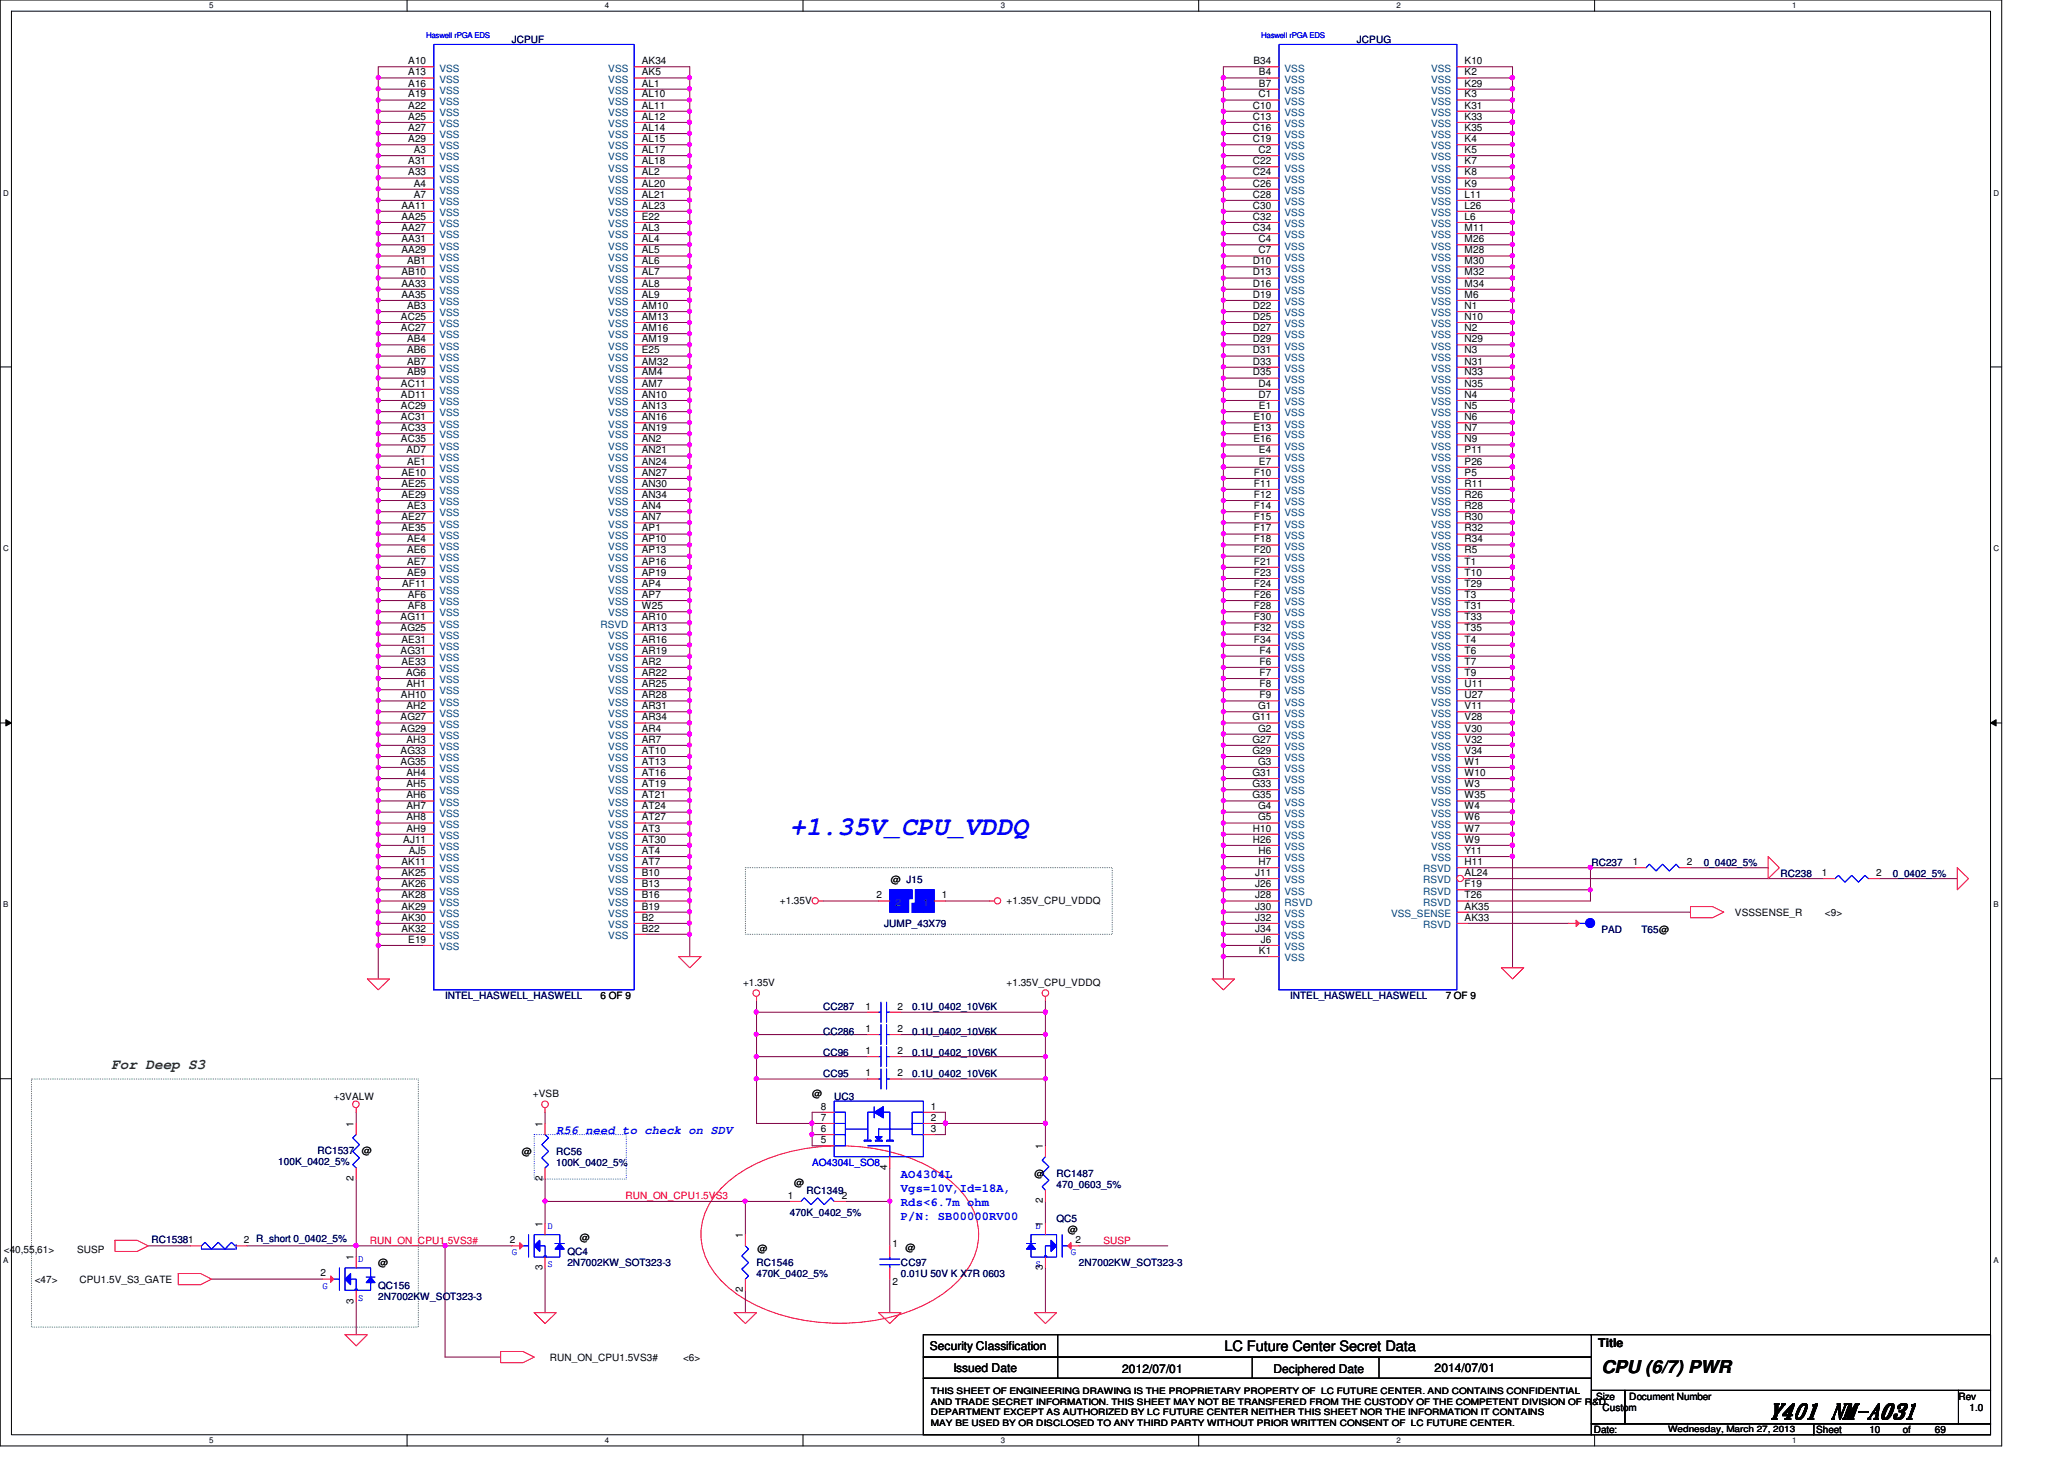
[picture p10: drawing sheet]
<svg xmlns="http://www.w3.org/2000/svg" width="297mm" height="210mm" viewBox="0 0 297 210" stroke-linecap="round" stroke-linejoin="round" font-family="sans-serif">
<defs><g id="words">
<text font-size="3.8" fill="#00f" x="113.7" y="120.1">+1.35V_CPU_VDDQ</text>
<text font-size="3" x="254.5" y="204">Y401 NM-A031</text>
<text font-size="2.5" x="230.5" y="197.6">CPU (6/7) PWR</text>
<text font-size="2.1" fill="#008000" x="16" y="153.8">For Deep S3</text>
<text font-size="2.1" x="176.2" y="194.4">LC Future Center Secret Data</text>
<g font-size="1.7" fill="#00f">
<text x="80" y="163.1">R56 need to check on SDV</text>
<text x="129.7" y="169.5">AO4304L</text>
<text x="129.7" y="171.5">Vgs=10V,Id=18A,</text>
<text x="129.7" y="173.5">Rds&lt;6.7m ohm</text>
<text x="129.7" y="175.5">P/N: SB00000RV00</text>
</g>
<g font-size="1.7">
<text x="133.8" y="194.3">Security Classification</text>
<text x="137.2" y="197.3">Issued Date</text>
<text x="161.5" y="197.5">2012/07/01</text>
<text x="183.3" y="197.5">Deciphered Date</text>
<text x="206.5" y="197.3">2014/07/01</text>
<text x="230" y="193.8">Title</text>
</g>
<g font-size="1.4">
<text x="58.8" y="9.2">A10</text>
<text x="58.8" y="10.8">A13</text>
<text x="92.4" y="9.2">AK34</text>
<text x="92.4" y="10.8">AK5</text>
<text x="180.4" y="9.2">B34</text>
<text x="181.2" y="10.8">B4</text>
<text x="210.8" y="9.2">K10</text>
<text x="210.8" y="10.8">K2</text>
<text x="58.8" y="12.4">A16</text>
<text x="58.8" y="14">A19</text>
<text x="58.8" y="15.6">A22</text>
<text x="58.8" y="17.2">A25</text>
<text x="92.4" y="12.4">AL1</text>
<text x="92.4" y="14">AL10</text>
<text x="92.4" y="15.6">AL11</text>
<text x="92.4" y="17.2">AL12</text>
<text x="180.3" y="15.6">C10</text>
<text x="180.3" y="17.2">C13</text>
<text x="181.1" y="14">C1</text>
<text x="181.2" y="12.4">B7</text>
<text x="210.8" y="12.4">K29</text>
<text x="210.8" y="14">K3</text>
<text x="210.8" y="15.6">K31</text>
<text x="210.8" y="17.2">K33</text>
<text x="58.8" y="18.8">A27</text>
<text x="58.8" y="20.4">A29</text>
<text x="58.8" y="23.6">A31</text>
<text x="59.6" y="22">A3</text>
<text x="92.4" y="18.8">AL14</text>
<text x="92.4" y="20.4">AL15</text>
<text x="92.4" y="22">AL17</text>
<text x="92.4" y="23.6">AL18</text>
<text x="180.3" y="18.8">C16</text>
<text x="180.3" y="20.4">C19</text>
<text x="180.3" y="23.6">C22</text>
<text x="181.1" y="22">C2</text>
<text x="210.8" y="18.8">K35</text>
<text x="210.8" y="20.4">K4</text>
<text x="210.8" y="22">K5</text>
<text x="210.8" y="23.6">K7</text>
<text x="58.8" y="25.2">A33</text>
<text x="59.6" y="26.8">A4</text>
<text x="59.6" y="28.4">A7</text>
<text x="92.4" y="25.2">AL2</text>
<text x="92.4" y="26.8">AL20</text>
<text x="92.4" y="28.4">AL21</text>
<text x="180.3" y="25.2">C24</text>
<text x="180.3" y="26.8">C26</text>
<text x="180.3" y="28.4">C28</text>
<text x="210.8" y="25.2">K8</text>
<text x="210.8" y="26.8">K9</text>
<text x="210.8" y="28.4">L11</text>
<text x="57.8" y="30">AA11</text>
<text x="57.8" y="31.6">AA25</text>
<text x="57.8" y="33.2">AA27</text>
<text x="57.8" y="34.8">AA31</text>
<text x="92.4" y="30">AL23</text>
<text x="92.4" y="31.6">E22</text>
<text x="92.4" y="33.2">AL3</text>
<text x="92.4" y="34.8">AL4</text>
<text x="180.3" y="30">C30</text>
<text x="180.3" y="31.6">C32</text>
<text x="180.3" y="33.2">C34</text>
<text x="181.1" y="34.8">C4</text>
<text x="210.8" y="30">L26</text>
<text x="210.8" y="31.6">L6</text>
<text x="210.8" y="33.2">M11</text>
<text x="210.8" y="34.8">M26</text>
<text x="57.8" y="36.4">AA29</text>
<text x="57.8" y="39.6">AB10</text>
<text x="57.8" y="41.2">AA33</text>
<text x="58.6" y="38">AB1</text>
<text x="92.4" y="36.4">AL5</text>
<text x="92.4" y="38">AL6</text>
<text x="92.4" y="39.6">AL7</text>
<text x="92.4" y="41.2">AL8</text>
<text x="180.3" y="38">D10</text>
<text x="180.3" y="39.6">D13</text>
<text x="180.3" y="41.2">D16</text>
<text x="181.1" y="36.4">C7</text>
<text x="210.8" y="36.4">M28</text>
<text x="210.8" y="38">M30</text>
<text x="210.8" y="39.6">M32</text>
<text x="210.8" y="41.2">M34</text>
<text x="57.7" y="46">AC25</text>
<text x="57.7" y="47.6">AC27</text>
<text x="57.8" y="42.8">AA35</text>
<text x="58.6" y="44.4">AB3</text>
<text x="92.4" y="42.8">AL9</text>
<text x="92.4" y="44.4">AM10</text>
<text x="92.4" y="46">AM13</text>
<text x="92.4" y="47.6">AM16</text>
<text x="180.3" y="42.8">D19</text>
<text x="180.3" y="44.4">D22</text>
<text x="180.3" y="46">D25</text>
<text x="180.3" y="47.6">D27</text>
<text x="210.8" y="42.8">M6</text>
<text x="210.8" y="44.4">N1</text>
<text x="210.8" y="46">N10</text>
<text x="210.8" y="47.6">N2</text>
<text x="58.6" y="49.2">AB4</text>
<text x="58.6" y="50.8">AB6</text>
<text x="58.6" y="52.5">AB7</text>
<text x="92.4" y="49.2">AM19</text>
<text x="92.4" y="50.8">E25</text>
<text x="92.4" y="52.5">AM32</text>
<text x="180.3" y="49.2">D29</text>
<text x="180.3" y="50.8">D31</text>
<text x="180.3" y="52.5">D33</text>
<text x="210.8" y="49.2">N29</text>
<text x="210.8" y="50.8">N3</text>
<text x="210.8" y="52.5">N31</text>
<text x="57.7" y="55.6">AC11</text>
<text x="57.7" y="57.2">AD11</text>
<text x="57.7" y="58.8">AC29</text>
<text x="58.6" y="54">AB9</text>
<text x="92.4" y="54">AM4</text>
<text x="92.4" y="55.6">AM7</text>
<text x="92.4" y="57.2">AN10</text>
<text x="92.4" y="58.8">AN13</text>
<text x="180.3" y="54">D35</text>
<text x="181.1" y="55.6">D4</text>
<text x="181.1" y="57.2">D7</text>
<text x="181.2" y="58.8">E1</text>
<text x="210.8" y="54">N33</text>
<text x="210.8" y="55.6">N35</text>
<text x="210.8" y="57.2">N4</text>
<text x="210.8" y="58.8">N5</text>
<text x="57.7" y="60.5">AC31</text>
<text x="57.7" y="62">AC33</text>
<text x="57.7" y="63.6">AC35</text>
<text x="58.5" y="65.2">AD7</text>
<text x="92.4" y="60.5">AN16</text>
<text x="92.4" y="62">AN19</text>
<text x="92.4" y="63.6">AN2</text>
<text x="92.4" y="65.2">AN21</text>
<text x="180.4" y="60.5">E10</text>
<text x="180.4" y="62">E13</text>
<text x="180.4" y="63.6">E16</text>
<text x="181.2" y="65.2">E4</text>
<text x="210.8" y="60.5">N6</text>
<text x="210.8" y="62">N7</text>
<text x="210.8" y="63.6">N9</text>
<text x="210.8" y="65.2">P11</text>
<text x="57.8" y="68.5">AE10</text>
<text x="57.8" y="70">AE25</text>
<text x="57.8" y="71.6">AE29</text>
<text x="58.6" y="66.8">AE1</text>
<text x="92.4" y="66.8">AN24</text>
<text x="92.4" y="68.5">AN27</text>
<text x="92.4" y="70">AN30</text>
<text x="92.4" y="71.6">AN34</text>
<text x="180.5" y="68.5">F10</text>
<text x="180.5" y="70">F11</text>
<text x="180.5" y="71.6">F12</text>
<text x="181.2" y="66.8">E7</text>
<text x="210.8" y="66.8">P26</text>
<text x="210.8" y="68.5">P5</text>
<text x="210.8" y="70">R11</text>
<text x="210.8" y="71.6">R26</text>
<text x="57.8" y="74.8">AE27</text>
<text x="57.8" y="76.5">AE35</text>
<text x="58.6" y="73.2">AE3</text>
<text x="92.4" y="73.2">AN4</text>
<text x="92.4" y="74.8">AN7</text>
<text x="92.4" y="76.5">AP1</text>
<text x="180.5" y="73.2">F14</text>
<text x="180.5" y="74.8">F15</text>
<text x="180.5" y="76.5">F17</text>
<text x="210.8" y="73.2">R28</text>
<text x="210.8" y="74.8">R30</text>
<text x="210.8" y="76.5">R32</text>
<text x="58.6" y="78">AE4</text>
<text x="58.6" y="79.6">AE6</text>
<text x="58.6" y="81.2">AE7</text>
<text x="58.6" y="82.8">AE9</text>
<text x="92.4" y="78">AP10</text>
<text x="92.4" y="79.6">AP13</text>
<text x="92.4" y="81.2">AP16</text>
<text x="92.4" y="82.8">AP19</text>
<text x="180.5" y="78">F18</text>
<text x="180.5" y="79.6">F20</text>
<text x="180.5" y="81.2">F21</text>
<text x="180.5" y="82.8">F23</text>
<text x="210.8" y="78">R34</text>
<text x="210.8" y="79.6">R5</text>
<text x="210.8" y="81.2">T1</text>
<text x="210.8" y="82.8">T10</text>
<text x="57.7" y="89.2">AG11</text>
<text x="57.9" y="84.5">AF11</text>
<text x="58.7" y="86">AF6</text>
<text x="58.7" y="87.6">AF8</text>
<text x="92.4" y="84.5">AP4</text>
<text x="92.4" y="86">AP7</text>
<text x="92.4" y="87.6">W25</text>
<text x="92.4" y="89.2">AR10</text>
<text x="180.5" y="84.5">F24</text>
<text x="180.5" y="86">F26</text>
<text x="180.5" y="87.6">F28</text>
<text x="180.5" y="89.2">F30</text>
<text x="210.8" y="84.5">T29</text>
<text x="210.8" y="86">T3</text>
<text x="210.8" y="87.6">T31</text>
<text x="210.8" y="89.2">T33</text>
<text x="57.7" y="90.8">AG25</text>
<text x="57.7" y="94">AG31</text>
<text x="57.8" y="92.5">AE31</text>
<text x="57.8" y="95.6">AE33</text>
<text x="92.4" y="90.8">AR13</text>
<text x="92.4" y="92.5">AR16</text>
<text x="92.4" y="94">AR19</text>
<text x="92.4" y="95.6">AR2</text>
<text x="180.5" y="90.8">F32</text>
<text x="180.5" y="92.5">F34</text>
<text x="181.3" y="94">F4</text>
<text x="181.3" y="95.6">F6</text>
<text x="210.8" y="90.8">T35</text>
<text x="210.8" y="92.5">T4</text>
<text x="210.8" y="94">T6</text>
<text x="210.8" y="95.6">T7</text>
<text x="57.7" y="100.5">AH10</text>
<text x="58.5" y="97.2">AG6</text>
<text x="58.5" y="98.8">AH1</text>
<text x="92.4" y="97.2">AR22</text>
<text x="92.4" y="98.8">AR25</text>
<text x="92.4" y="100.5">AR28</text>
<text x="181.3" y="97.2">F7</text>
<text x="181.3" y="98.8">F8</text>
<text x="181.3" y="100.5">F9</text>
<text x="210.8" y="97.2">T9</text>
<text x="210.8" y="98.8">U11</text>
<text x="210.8" y="100.5">U27</text>
<text x="57.7" y="103.6">AG27</text>
<text x="57.7" y="105.2">AG29</text>
<text x="58.5" y="102">AH2</text>
<text x="58.5" y="106.8">AH3</text>
<text x="92.4" y="102">AR31</text>
<text x="92.4" y="103.6">AR34</text>
<text x="92.4" y="105.2">AR4</text>
<text x="92.4" y="106.8">AR7</text>
<text x="180.3" y="103.6">G11</text>
<text x="180.3" y="106.8">G27</text>
<text x="181.1" y="102">G1</text>
<text x="181.1" y="105.2">G2</text>
<text x="210.8" y="102">V11</text>
<text x="210.8" y="103.6">V28</text>
<text x="210.8" y="105.2">V30</text>
<text x="210.8" y="106.8">V32</text>
<text x="57.7" y="108.5">AG33</text>
<text x="57.7" y="110">AG35</text>
<text x="58.5" y="111.6">AH4</text>
<text x="58.5" y="113.2">AH5</text>
<text x="92.4" y="108.5">AT10</text>
<text x="92.4" y="110">AT13</text>
<text x="92.4" y="111.6">AT16</text>
<text x="92.4" y="113.2">AT19</text>
<text x="180.3" y="108.5">G29</text>
<text x="180.3" y="111.6">G31</text>
<text x="180.3" y="113.2">G33</text>
<text x="181.1" y="110">G3</text>
<text x="210.8" y="108.5">V34</text>
<text x="210.8" y="110">W1</text>
<text x="210.8" y="111.6">W10</text>
<text x="210.8" y="113.2">W3</text>
<text x="58.5" y="114.9">AH6</text>
<text x="58.5" y="116.5">AH7</text>
<text x="58.5" y="118">AH8</text>
<text x="58.5" y="119.6">AH9</text>
<text x="92.4" y="114.9">AT21</text>
<text x="92.4" y="116.5">AT24</text>
<text x="92.4" y="118">AT27</text>
<text x="92.4" y="119.6">AT3</text>
<text x="180.3" y="114.9">G35</text>
<text x="180.3" y="119.6">H10</text>
<text x="181.1" y="116.5">G4</text>
<text x="181.1" y="118">G5</text>
<text x="210.8" y="114.9">W35</text>
<text x="210.8" y="116.5">W4</text>
<text x="210.8" y="118">W6</text>
<text x="210.8" y="119.6">W7</text>
<text x="57.8" y="124.5">AK11</text>
<text x="58" y="121.2">AJ11</text>
<text x="58.8" y="122.9">AJ5</text>
<text x="92.4" y="121.2">AT30</text>
<text x="92.4" y="122.9">AT4</text>
<text x="92.4" y="124.5">AT7</text>
<text x="180.3" y="121.2">H26</text>
<text x="181.1" y="122.9">H6</text>
<text x="181.1" y="124.5">H7</text>
<text x="210.8" y="121.2">W9</text>
<text x="210.8" y="122.9">Y11</text>
<text x="210.8" y="124.5">H11</text>
<text x="235" y="124.5">1</text>
<text x="242.8" y="124.5">2</text>
<text x="57.8" y="126">AK25</text>
<text x="57.8" y="127.6">AK26</text>
<text x="57.8" y="129.2">AK28</text>
<text x="57.8" y="130.9">AK29</text>
<text x="92.4" y="126">B10</text>
<text x="92.4" y="127.6">B13</text>
<text x="92.4" y="129.2">B16</text>
<text x="92.4" y="130.9">B19</text>
<text x="112.2" y="130">+1.35V</text>
<text x="126.1" y="129.2">2</text>
<text x="128.2" y="127">@ J15</text>
<text x="135.5" y="129.2">1</text>
<text x="144.9" y="130">+1.35V_CPU_VDDQ</text>
<text x="180.6" y="126">J11</text>
<text x="180.6" y="127.6">J26</text>
<text x="180.6" y="129.2">J28</text>
<text x="180.6" y="130.9">J30</text>
<text x="210.8" y="126">AL24</text>
<text x="210.8" y="127.6">F19</text>
<text x="210.8" y="129.2">T26</text>
<text x="210.8" y="130.9">AK35</text>
<text x="249.7" y="131.8">VSSSENSE_R</text>
<text x="262.2" y="126">1</text>
<text x="262.6" y="131.8">&lt;9&gt;</text>
<text x="270" y="126">2</text>
<text x="57.8" y="132.5">AK30</text>
<text x="57.8" y="134">AK32</text>
<text x="58.8" y="135.6">E19</text>
<text x="92.4" y="132.5">B2</text>
<text x="92.4" y="134">B22</text>
<text x="180.6" y="132.5">J32</text>
<text x="180.6" y="134">J34</text>
<text x="181.2" y="137.2">K1</text>
<text x="181.4" y="135.6">J6</text>
<text x="210.8" y="132.5">AK33</text>
<text x="86.4" y="143.8">6 OF 9</text>
<text x="106.9" y="141.9">+1.35V</text>
<text x="144.9" y="141.9">+1.35V_CPU_VDDQ</text>
<text x="208.1" y="143.8">7 OF 9</text>
<text x="124.5" y="148.5">1</text>
<text x="124.5" y="145.2">1</text>
<text x="129.2" y="148.5">2</text>
<text x="129.2" y="145.2">2</text>
<text x="124.5" y="151.6">1</text>
<text x="124.5" y="154.9">1</text>
<text x="129.2" y="151.6">2</text>
<text x="129.2" y="154.9">2</text>
<text x="48" y="158.2">+3VALW</text>
<text x="76.7" y="157.9">+VSB</text>
<text x="116.9" y="157.9">@</text>
<text x="118.1" y="161.2">7</text>
<text x="118.1" y="159.6">8</text>
<text x="134" y="161.2">2</text>
<text x="134" y="159.6">1</text>
<text x="50.9" y="162.1" transform="rotate(-90 50.9 162.1)">1</text>
<text x="52.1" y="166">@</text>
<text x="75.1" y="166.2">@</text>
<text x="78.1" y="162.1" transform="rotate(-90 78.1 162.1)">1</text>
<text x="118.1" y="162.9">6</text>
<text x="118.1" y="164.5">5</text>
<text x="134" y="162.9">3</text>
<text x="150.1" y="165.3" transform="rotate(-90 150.1 165.3)">1</text>
<text x="50.9" y="169.9" transform="rotate(-90 50.9 169.9)">2</text>
<text x="78.1" y="169.9" transform="rotate(-90 78.1 169.9)">2</text>
<text x="113.4" y="172.5">1</text>
<text x="114.3" y="170.6">@</text>
<text x="121.2" y="172.5">2</text>
<text x="127.7" y="168.3" transform="rotate(-90 127.7 168.3)">4</text>
<text x="148.9" y="169.4">@</text>
<text x="150.1" y="173.1" transform="rotate(-90 150.1 173.1)">2</text>
<text x="35.1" y="178.9">2 R_short 0_0402_5%</text>
<text x="73.4" y="178.9">2</text>
<text x="78.1" y="176.5" transform="rotate(-90 78.1 176.5)">1</text>
<text x="83.4" y="178.5">@</text>
<text x="106.9" y="178.1" transform="rotate(-90 106.9 178.1)">1</text>
<text x="128.4" y="179.5">1</text>
<text x="130.3" y="180">@</text>
<text x="150.1" y="176.5" transform="rotate(-90 150.1 176.5)">1</text>
<text x="153.7" y="177.4">@</text>
<text x="154.8" y="178.9">2</text>
<text x=".5" y="180.3">&lt;40,55,61&gt;</text>
<text x="5" y="184.6">&lt;47&gt;</text>
<text x="11.1" y="180.3">SUSP</text>
<text x="11.4" y="184.6">CPU1.5V_S3_GATE</text>
<text x="46.1" y="183.6">2</text>
<text x="50.9" y="181.3" transform="rotate(-90 50.9 181.3)">1</text>
<text x="54.4" y="182.2">@</text>
<text x="78.1" y="182.8" transform="rotate(-90 78.1 182.8)">3</text>
<text x="106.9" y="185.9" transform="rotate(-90 106.9 185.9)">2</text>
<text x="109" y="180.1">@</text>
<text x="128.4" y="184.9">2</text>
<text x="150.1" y="182.8" transform="rotate(-90 150.1 182.8)">3</text>
<text x="50.9" y="187.5" transform="rotate(-90 50.9 187.5)">3</text>
<text x="79.1" y="195.8">RUN_ON_CPU1.5VS3#</text>
<text x="98.3" y="195.8">&lt;6&gt;</text>
<text x="229.7" y="201.4">Size</text>
<text x="230.6" y="203">Custom</text>
<text x="234.5" y="201.4">Document Number</text>
<text x="281.9" y="201.4">Rev</text>
<text x="283.5" y="203">1.0</text>
<text x="229.4" y="206.2">Date:</text>
<text x="261.4" y="206.2">Sheet</text>
<text x="269" y="206.2">10</text>
<text x="273.9" y="206.2">of</text>
<text x="278.5" y="206.2">69</text>
</g>
<g font-size="1.4" fill="#004080">
<text x="63.2" y="10.3">VSS</text>
<text x="63.2" y="11.9">VSS</text>
<text x="87.5" y="10.3">VSS</text>
<text x="87.5" y="11.9">VSS</text>
<text x="184.9" y="10.3">VSS</text>
<text x="184.9" y="11.9">VSS</text>
<text x="205.9" y="10.3">VSS</text>
<text x="205.9" y="11.9">VSS</text>
<text x="63.2" y="13.5">VSS</text>
<text x="63.2" y="15.1">VSS</text>
<text x="63.2" y="16.7">VSS</text>
<text x="87.5" y="13.5">VSS</text>
<text x="87.5" y="15.1">VSS</text>
<text x="87.5" y="16.7">VSS</text>
<text x="184.9" y="13.5">VSS</text>
<text x="184.9" y="15.1">VSS</text>
<text x="184.9" y="16.7">VSS</text>
<text x="205.9" y="13.5">VSS</text>
<text x="205.9" y="15.1">VSS</text>
<text x="205.9" y="16.7">VSS</text>
<text x="63.2" y="18.3">VSS</text>
<text x="63.2" y="19.9">VSS</text>
<text x="63.2" y="21.5">VSS</text>
<text x="63.2" y="23.1">VSS</text>
<text x="87.5" y="18.3">VSS</text>
<text x="87.5" y="19.9">VSS</text>
<text x="87.5" y="21.5">VSS</text>
<text x="87.5" y="23.1">VSS</text>
<text x="184.9" y="18.3">VSS</text>
<text x="184.9" y="19.9">VSS</text>
<text x="184.9" y="21.5">VSS</text>
<text x="184.9" y="23.1">VSS</text>
<text x="205.9" y="18.3">VSS</text>
<text x="205.9" y="19.9">VSS</text>
<text x="205.9" y="21.5">VSS</text>
<text x="205.9" y="23.1">VSS</text>
<text x="63.2" y="24.7">VSS</text>
<text x="63.2" y="26.3">VSS</text>
<text x="63.2" y="27.9">VSS</text>
<text x="63.2" y="29.5">VSS</text>
<text x="87.5" y="24.7">VSS</text>
<text x="87.5" y="26.3">VSS</text>
<text x="87.5" y="27.9">VSS</text>
<text x="87.5" y="29.5">VSS</text>
<text x="184.9" y="24.7">VSS</text>
<text x="184.9" y="26.3">VSS</text>
<text x="184.9" y="27.9">VSS</text>
<text x="184.9" y="29.5">VSS</text>
<text x="205.9" y="24.7">VSS</text>
<text x="205.9" y="26.3">VSS</text>
<text x="205.9" y="27.9">VSS</text>
<text x="205.9" y="29.5">VSS</text>
<text x="63.2" y="31.1">VSS</text>
<text x="63.2" y="32.7">VSS</text>
<text x="63.2" y="34.3">VSS</text>
<text x="63.2" y="35.9">VSS</text>
<text x="87.5" y="31.1">VSS</text>
<text x="87.5" y="32.7">VSS</text>
<text x="87.5" y="34.3">VSS</text>
<text x="87.5" y="35.9">VSS</text>
<text x="184.9" y="31.1">VSS</text>
<text x="184.9" y="32.7">VSS</text>
<text x="184.9" y="34.3">VSS</text>
<text x="184.9" y="35.9">VSS</text>
<text x="205.9" y="31.1">VSS</text>
<text x="205.9" y="32.7">VSS</text>
<text x="205.9" y="34.3">VSS</text>
<text x="205.9" y="35.9">VSS</text>
<text x="63.2" y="37.5">VSS</text>
<text x="63.2" y="39.1">VSS</text>
<text x="63.2" y="40.7">VSS</text>
<text x="87.5" y="37.5">VSS</text>
<text x="87.5" y="39.1">VSS</text>
<text x="87.5" y="40.7">VSS</text>
<text x="184.9" y="37.5">VSS</text>
<text x="184.9" y="39.1">VSS</text>
<text x="184.9" y="40.7">VSS</text>
<text x="205.9" y="37.5">VSS</text>
<text x="205.9" y="39.1">VSS</text>
<text x="205.9" y="40.7">VSS</text>
<text x="63.2" y="42.3">VSS</text>
<text x="63.2" y="43.9">VSS</text>
<text x="63.2" y="45.5">VSS</text>
<text x="63.2" y="47.1">VSS</text>
<text x="87.5" y="42.3">VSS</text>
<text x="87.5" y="43.9">VSS</text>
<text x="87.5" y="45.5">VSS</text>
<text x="87.5" y="47.1">VSS</text>
<text x="184.9" y="42.3">VSS</text>
<text x="184.9" y="43.9">VSS</text>
<text x="184.9" y="45.5">VSS</text>
<text x="184.9" y="47.1">VSS</text>
<text x="205.9" y="42.3">VSS</text>
<text x="205.9" y="43.9">VSS</text>
<text x="205.9" y="45.5">VSS</text>
<text x="205.9" y="47.1">VSS</text>
<text x="63.2" y="48.7">VSS</text>
<text x="63.2" y="50.3">VSS</text>
<text x="63.2" y="51.9">VSS</text>
<text x="63.2" y="53.5">VSS</text>
<text x="87.5" y="48.7">VSS</text>
<text x="87.5" y="50.3">VSS</text>
<text x="87.5" y="51.9">VSS</text>
<text x="87.5" y="53.5">VSS</text>
<text x="184.9" y="48.7">VSS</text>
<text x="184.9" y="50.3">VSS</text>
<text x="184.9" y="51.9">VSS</text>
<text x="184.9" y="53.5">VSS</text>
<text x="205.9" y="48.7">VSS</text>
<text x="205.9" y="50.3">VSS</text>
<text x="205.9" y="51.9">VSS</text>
<text x="205.9" y="53.5">VSS</text>
<text x="63.2" y="55.1">VSS</text>
<text x="63.2" y="56.7">VSS</text>
<text x="63.2" y="58.3">VSS</text>
<text x="63.2" y="59.9">VSS</text>
<text x="87.5" y="55.1">VSS</text>
<text x="87.5" y="56.7">VSS</text>
<text x="87.5" y="58.3">VSS</text>
<text x="87.5" y="59.9">VSS</text>
<text x="184.9" y="55.1">VSS</text>
<text x="184.9" y="56.7">VSS</text>
<text x="184.9" y="58.3">VSS</text>
<text x="184.9" y="59.9">VSS</text>
<text x="205.9" y="55.1">VSS</text>
<text x="205.9" y="56.7">VSS</text>
<text x="205.9" y="58.3">VSS</text>
<text x="205.9" y="59.9">VSS</text>
<text x="63.2" y="61.5">VSS</text>
<text x="63.2" y="63.1">VSS</text>
<text x="63.2" y="64.7">VSS</text>
<text x="87.5" y="61.5">VSS</text>
<text x="87.5" y="63.1">VSS</text>
<text x="87.5" y="64.7">VSS</text>
<text x="184.9" y="61.5">VSS</text>
<text x="184.9" y="63.1">VSS</text>
<text x="184.9" y="64.7">VSS</text>
<text x="205.9" y="61.5">VSS</text>
<text x="205.9" y="63.1">VSS</text>
<text x="205.9" y="64.7">VSS</text>
<text x="63.2" y="66.3">VSS</text>
<text x="63.2" y="67.9">VSS</text>
<text x="63.2" y="69.5">VSS</text>
<text x="63.2" y="71.1">VSS</text>
<text x="87.5" y="66.3">VSS</text>
<text x="87.5" y="67.9">VSS</text>
<text x="87.5" y="69.5">VSS</text>
<text x="87.5" y="71.1">VSS</text>
<text x="184.9" y="66.3">VSS</text>
<text x="184.9" y="67.9">VSS</text>
<text x="184.9" y="69.5">VSS</text>
<text x="184.9" y="71.1">VSS</text>
<text x="205.9" y="66.3">VSS</text>
<text x="205.9" y="67.9">VSS</text>
<text x="205.9" y="69.5">VSS</text>
<text x="205.9" y="71.1">VSS</text>
<text x="63.2" y="72.7">VSS</text>
<text x="63.2" y="74.3">VSS</text>
<text x="63.2" y="75.9">VSS</text>
<text x="63.2" y="77.5">VSS</text>
<text x="87.5" y="72.7">VSS</text>
<text x="87.5" y="74.3">VSS</text>
<text x="87.5" y="75.9">VSS</text>
<text x="87.5" y="77.5">VSS</text>
<text x="184.9" y="72.7">VSS</text>
<text x="184.9" y="74.3">VSS</text>
<text x="184.9" y="75.9">VSS</text>
<text x="184.9" y="77.5">VSS</text>
<text x="205.9" y="72.7">VSS</text>
<text x="205.9" y="74.3">VSS</text>
<text x="205.9" y="75.9">VSS</text>
<text x="205.9" y="77.5">VSS</text>
<text x="63.2" y="79.1">VSS</text>
<text x="63.2" y="80.7">VSS</text>
<text x="63.2" y="82.3">VSS</text>
<text x="63.2" y="83.9">VSS</text>
<text x="87.5" y="79.1">VSS</text>
<text x="87.5" y="80.7">VSS</text>
<text x="87.5" y="82.3">VSS</text>
<text x="87.5" y="83.9">VSS</text>
<text x="184.9" y="79.1">VSS</text>
<text x="184.9" y="80.7">VSS</text>
<text x="184.9" y="82.3">VSS</text>
<text x="184.9" y="83.9">VSS</text>
<text x="205.9" y="79.1">VSS</text>
<text x="205.9" y="80.7">VSS</text>
<text x="205.9" y="82.3">VSS</text>
<text x="205.9" y="83.9">VSS</text>
<text x="63.2" y="85.5">VSS</text>
<text x="63.2" y="87.1">VSS</text>
<text x="63.2" y="88.7">VSS</text>
<text x="87.5" y="85.5">VSS</text>
<text x="87.5" y="87.1">VSS</text>
<text x="87.5" y="88.7">VSS</text>
<text x="184.9" y="85.5">VSS</text>
<text x="184.9" y="87.1">VSS</text>
<text x="184.9" y="88.7">VSS</text>
<text x="205.9" y="85.5">VSS</text>
<text x="205.9" y="87.1">VSS</text>
<text x="205.9" y="88.7">VSS</text>
<text x="63.2" y="90.3">VSS</text>
<text x="63.2" y="91.9">VSS</text>
<text x="63.2" y="93.5">VSS</text>
<text x="63.2" y="95.1">VSS</text>
<text x="86.4" y="90.3">RSVD</text>
<text x="87.5" y="91.9">VSS</text>
<text x="87.5" y="93.5">VSS</text>
<text x="87.5" y="95.1">VSS</text>
<text x="184.9" y="90.3">VSS</text>
<text x="184.9" y="91.9">VSS</text>
<text x="184.9" y="93.5">VSS</text>
<text x="184.9" y="95.1">VSS</text>
<text x="205.9" y="90.3">VSS</text>
<text x="205.9" y="91.9">VSS</text>
<text x="205.9" y="93.5">VSS</text>
<text x="205.9" y="95.1">VSS</text>
<text x="63.2" y="96.7">VSS</text>
<text x="63.2" y="98.3">VSS</text>
<text x="63.2" y="99.9">VSS</text>
<text x="63.2" y="101.5">VSS</text>
<text x="87.5" y="96.7">VSS</text>
<text x="87.5" y="98.3">VSS</text>
<text x="87.5" y="99.9">VSS</text>
<text x="87.5" y="101.5">VSS</text>
<text x="184.9" y="96.7">VSS</text>
<text x="184.9" y="98.3">VSS</text>
<text x="184.9" y="99.9">VSS</text>
<text x="184.9" y="101.5">VSS</text>
<text x="205.9" y="96.7">VSS</text>
<text x="205.9" y="98.3">VSS</text>
<text x="205.9" y="99.9">VSS</text>
<text x="205.9" y="101.5">VSS</text>
<text x="63.2" y="103.1">VSS</text>
<text x="63.2" y="104.7">VSS</text>
<text x="63.2" y="106.3">VSS</text>
<text x="63.2" y="107.9">VSS</text>
<text x="87.5" y="103.1">VSS</text>
<text x="87.5" y="104.7">VSS</text>
<text x="87.5" y="106.3">VSS</text>
<text x="87.5" y="107.9">VSS</text>
<text x="184.9" y="103.1">VSS</text>
<text x="184.9" y="104.7">VSS</text>
<text x="184.9" y="106.3">VSS</text>
<text x="184.9" y="107.9">VSS</text>
<text x="205.9" y="103.1">VSS</text>
<text x="205.9" y="104.7">VSS</text>
<text x="205.9" y="106.3">VSS</text>
<text x="205.9" y="107.9">VSS</text>
<text x="63.2" y="109.5">VSS</text>
<text x="63.2" y="111.1">VSS</text>
<text x="63.2" y="112.7">VSS</text>
<text x="87.5" y="109.5">VSS</text>
<text x="87.5" y="111.1">VSS</text>
<text x="87.5" y="112.7">VSS</text>
<text x="184.9" y="109.5">VSS</text>
<text x="184.9" y="111.1">VSS</text>
<text x="184.9" y="112.7">VSS</text>
<text x="205.9" y="109.5">VSS</text>
<text x="205.9" y="111.1">VSS</text>
<text x="205.9" y="112.7">VSS</text>
<text x="63.2" y="114.3">VSS</text>
<text x="63.2" y="115.9">VSS</text>
<text x="63.2" y="117.5">VSS</text>
<text x="63.2" y="119.1">VSS</text>
<text x="87.5" y="114.3">VSS</text>
<text x="87.5" y="115.9">VSS</text>
<text x="87.5" y="117.5">VSS</text>
<text x="87.5" y="119.1">VSS</text>
<text x="184.9" y="114.3">VSS</text>
<text x="184.9" y="115.9">VSS</text>
<text x="184.9" y="117.5">VSS</text>
<text x="184.9" y="119.1">VSS</text>
<text x="205.9" y="114.3">VSS</text>
<text x="205.9" y="115.9">VSS</text>
<text x="205.9" y="117.5">VSS</text>
<text x="205.9" y="119.1">VSS</text>
<text x="63.2" y="120.7">VSS</text>
<text x="63.2" y="122.3">VSS</text>
<text x="63.2" y="123.9">VSS</text>
<text x="63.2" y="125.5">VSS</text>
<text x="87.5" y="120.7">VSS</text>
<text x="87.5" y="122.3">VSS</text>
<text x="87.5" y="123.9">VSS</text>
<text x="87.5" y="125.5">VSS</text>
<text x="184.9" y="120.7">VSS</text>
<text x="184.9" y="122.3">VSS</text>
<text x="184.9" y="123.9">VSS</text>
<text x="184.9" y="125.5">VSS</text>
<text x="204.8" y="125.5">RSVD</text>
<text x="205.9" y="120.7">VSS</text>
<text x="205.9" y="122.3">VSS</text>
<text x="205.9" y="123.9">VSS</text>
<text x="63.2" y="127.1">VSS</text>
<text x="63.2" y="128.7">VSS</text>
<text x="63.2" y="130.3">VSS</text>
<text x="63.2" y="131.9">VSS</text>
<text x="87.5" y="127.1">VSS</text>
<text x="87.5" y="128.7">VSS</text>
<text x="87.5" y="130.3">VSS</text>
<text x="87.5" y="131.9">VSS</text>
<text x="128.9" y="130.3">2</text>
<text x="132.8" y="130.3">1</text>
<text x="184.9" y="127.1">VSS</text>
<text x="184.9" y="128.7">VSS</text>
<text x="184.9" y="130.3">RSVD</text>
<text x="184.9" y="131.9">VSS</text>
<text x="200.2" y="131.9">VSS_SENSE</text>
<text x="204.8" y="127.1">RSVD</text>
<text x="204.8" y="128.7">RSVD</text>
<text x="204.8" y="130.3">RSVD</text>
<text x="63.2" y="133.5">VSS</text>
<text x="63.2" y="135.1">VSS</text>
<text x="63.2" y="136.7">VSS</text>
<text x="87.5" y="133.5">VSS</text>
<text x="87.5" y="135.1">VSS</text>
<text x="184.9" y="133.5">VSS</text>
<text x="184.9" y="135.1">VSS</text>
<text x="184.9" y="136.7">VSS</text>
<text x="204.8" y="133.5">RSVD</text>
<text x="184.9" y="138.3">VSS</text>
</g>
<g font-size="1.4" fill="#000080">
<text x="73.7" y="6.2">JCPUF</text>
<text x="195.3" y="6.2">JCPUG</text>
<text x="229" y="124.6">RC237</text>
<text x="245.2" y="124.6">0_0402_5%</text>
<text x="256.2" y="126.2">RC238</text>
<text x="272.4" y="126.2">0_0402_5%</text>
<text x="127.3" y="133.4">JUMP_43X79</text>
<text x="230.5" y="134.2">PAD</text>
<text x="236.2" y="134.2">T65@</text>
<text x="64" y="143.8">INTEL_HASWELL_HASWELL</text>
<text x="185.7" y="143.8">INTEL_HASWELL_HASWELL</text>
<text x="118.4" y="148.9">CC286</text>
<text x="118.4" y="145.4">CC287</text>
<text x="131.3" y="148.9">0.1U_0402_10V6K</text>
<text x="131.3" y="145.4">0.1U_0402_10V6K</text>
<text x="118.4" y="151.9">CC96</text>
<text x="118.4" y="155">CC95</text>
<text x="131.3" y="151.9">0.1U_0402_10V6K</text>
<text x="131.3" y="155">0.1U_0402_10V6K</text>
<text x="120.1" y="158.2">UC3</text>
<text x="40" y="167.6">100K_0402_5%</text>
<text x="45.7" y="166">RC1537</text>
<text x="80" y="166.2">RC56</text>
<text x="80" y="167.8">100K_0402_5%</text>
<text x="116.1" y="171.8">RC1349</text>
<text x="152.1" y="169.4">RC1487</text>
<text x="152.1" y="171">470_0603_5%</text>
<text x="21.8" y="178.8">RC15381</text>
<text x="113.7" y="175">470K_0402_5%</text>
<text x="152.1" y="175.8">QC5</text>
<text x="54.4" y="185.4">QC156</text>
<text x="81.7" y="180.6">QC4</text>
<text x="81.7" y="182.2">2N7002KW_SOT323-3</text>
<text x="108.9" y="182.2">RC1546</text>
<text x="108.9" y="183.8">470K_0402_5%</text>
<text x="129.7" y="182.2">CC97</text>
<text x="129.7" y="183.8">0.01U 50V K X7R 0603</text>
<text x="155.3" y="182.2">2N7002KW_SOT323-3</text>
<text x="54.4" y="187">2N7002KW_SOT323-3</text>
</g>
<g font-size="1.4" fill="#00f">
<text x="116.9" y="167.8">AO4304L_SO8</text>
<text x="78.8" y="176.7">D</text>
<text x="149" y="176.7">D</text>
<text x="46.4" y="185.4">G</text>
<text x="51.6" y="181.5">D</text>
<text x="73.7" y="180.6">G</text>
<text x="78.8" y="182.3">S</text>
<text x="149" y="182.3">S</text>
<text x="154.1" y="180.6">G</text>
<text x="51.6" y="187.2">S</text>
</g>
<g font-size="1.4" fill="#f00">
<text x="90" y="172.5">RUN_ON_CPU1.5VS3</text>
<text x="53.2" y="178.9">RUN_ON_CPU1.5VS3#</text>
<text x="158.8" y="178.9">SUSP</text>
</g>
<g font-size="1.3">
<text x="134" y="200.6">THIS SHEET OF ENGINEERING DRAWING IS THE PROPRIETARY PROPERTY OF LC FUTURE CENTER. AND CONTAINS CONFIDENTIAL</text>
<text x="134" y="202.1">AND TRADE SECRET INFORMATION. THIS SHEET MAY NOT BE TRANSFERED FROM THE CUSTODY OF THE COMPETENT DIVISION OF R&amp;D</text>
<text x="134" y="203.6">DEPARTMENT EXCEPT AS AUTHORIZED BY LC FUTURE CENTER NEITHER THIS SHEET NOR THE INFORMATION IT CONTAINS</text>
<text x="134" y="205.1">MAY BE USED BY OR DISCLOSED TO ANY THIRD PARTY WITHOUT PRIOR WRITTEN CONSENT OF LC FUTURE CENTER.</text>
<text x="240.1" y="206">Wednesday, March 27, 2013</text>
</g>
<g font-size="1.1">
<text x="30.1" y="1.1">5</text>
<text x="87" y="1.1">4</text>
<text x="144" y="1.1">3</text>
<text x="201" y="1.1">2</text>
<text x="257.9" y="1.1">1</text>
<text x=".5" y="28.2">D</text>
<text x="286.9" y="28.2">D</text>
<text x=".5" y="79.3">C</text>
<text x="286.9" y="79.3">C</text>
<text x=".5" y="130.6">B</text>
<text x="286.9" y="130.6">B</text>
<text x=".5" y="181.7">A</text>
<text x="286.9" y="181.7">A</text>
<text x="30.1" y="207.6">5</text>
<text x="87" y="207.6">4</text>
<text x="144" y="207.6">3</text>
<text x="201" y="207.6">2</text>
<text x="257.9" y="207.6">1</text>
</g>
<g font-size="1.1" fill="#00f">
<text x="61.3" y="5.5">Haswell rPGA EDS</text>
<text x="181.5" y="5.5">Haswell rPGA EDS</text>
</g>
</g></defs>
<path d="M0 0h288.1v208h-288.1zM1.6 1.6h284.9v204.8h-284.9z" fill="none" stroke="#000" stroke-width=".14"/>
<g fill="#fff">
<path d="M30.1 .2h.6v1.2h-.6z"/>
<path d="M30.1 206.6h.6v1.2h-.6z"/>
</g>
<path d="M58.6 0v1.6M58.6 206.4v1.6" fill="none" stroke="#000" stroke-width=".14"/>
<g fill="#fff">
<path d="M87 .2h.6v1.2h-.6z"/>
<path d="M87 206.6h.6v1.2h-.6z"/>
</g>
<path d="M115.6 0v1.6M115.6 206.4v1.6" fill="none" stroke="#000" stroke-width=".14"/>
<g fill="#fff">
<path d="M144 .2h.6v1.2h-.6z"/>
<path d="M144 206.6h.6v1.2h-.6z"/>
</g>
<path d="M172.5 0v1.6M172.5 206.4v1.6" fill="none" stroke="#000" stroke-width=".14"/>
<g fill="#fff">
<path d="M201 .2h.5v1.2h-.5z"/>
<path d="M201 206.6h.5v1.2h-.5z"/>
</g>
<path d="M229.5 0v1.6M229.5 206.4v1.6" fill="none" stroke="#000" stroke-width=".14"/>
<g fill="#fff">
<path d="M257.9 .2h.6v1.2h-.6z"/>
<path d="M257.9 206.6h.6v1.2h-.6z"/>
<path d="M.5 27.2h.7v1.2h-.7z"/>
<path d="M286.9 27.2h.8v1.2h-.8z"/>
<path d="M.5 78.4h.7v1.1h-.7z"/>
<path d="M286.9 78.4h.8v1.1h-.8z"/>
</g>
<path d="M0 52.8h1.6M286.5 52.8h1.6" fill="none" stroke="#000" stroke-width=".14"/>
<g fill="#fff">
<path d="M.5 129.6h.7v1.2h-.7z"/>
<path d="M286.9 129.6h.7v1.2h-.7z"/>
</g>
<path d="M0 104h1.6M.8 103.5l.8 .5-.8 .4zM286.5 104h1.6M286.5 104l.8-.5v.9z" fill="none" stroke="#000" stroke-width=".14"/>
<path d="M.8 103.5l.8 .5-.8 .4zM286.5 104l.8-.5v.9z" fill="#000"/>
<g fill="#fff">
<path d="M.5 180.8h.7v1.1h-.7z"/>
<path d="M286.9 180.8h.7v1.1h-.7z"/>
</g>
<path d="M0 155.2h1.6M286.5 155.2h1.6" fill="none" stroke="#000" stroke-width=".14"/>
<path d="M107.3 124.8h52.8v9.6h-52.8zM4.5 155.2h55.7v35.7h-55.7z" fill="none" stroke="#008000" stroke-width=".14" stroke-dasharray="0 .3"/>
<path d="M76.9 163.2h13.2v6.4h-13.2z" fill="none" stroke="#00f" stroke-width=".14" stroke-dasharray="0 .3"/>
<path d="M103.9 170.8a21.4 21.4 0 0 1 11.3-5.4 28.9 28.9 0 0 1 19.1 2.8 13.1 13.1 0 0 1 6.2 7 9.1 9.1 0 0 1-2.7 9.2 21.5 21.5 0 0 1-11.3 5.5 28.9 28.9 0 0 1-19.1-2.9 13 13 0 0 1-6.2-7 9.1 9.1 0 0 1 2.7-9.2z" fill="none" stroke="#f00" stroke-width=".14"/>
<path d="M54.4 128h6.5" fill="none" stroke="#800040" stroke-width=".14"/>
<circle cx="54.4" cy="128" r=".3" fill="#f0f"/>
<circle cx="54.4" cy="128" r=".3" fill="none" stroke="#f0f" stroke-width=".14"/>
<path d="M54.4 126.4h6.5" fill="none" stroke="#800040" stroke-width=".14"/>
<circle cx="54.4" cy="126.4" r=".3" fill="#f0f"/>
<circle cx="54.4" cy="126.4" r=".3" fill="none" stroke="#f0f" stroke-width=".14"/>
<path d="M54.4 64v1.6M54.4 124.8v3.2" fill="none" stroke="#800040" stroke-width=".14"/>
<circle cx="54.4" cy="64" r=".3" fill="#f0f"/>
<circle cx="54.4" cy="64" r=".3" fill="none" stroke="#f0f" stroke-width=".14"/>
<path d="M54.4 14.4v1.6" fill="none" stroke="#800040" stroke-width=".14"/>
<circle cx="54.4" cy="14.4" r=".3" fill="#f0f"/>
<circle cx="54.4" cy="14.4" r=".3" fill="none" stroke="#f0f" stroke-width=".14"/>
<path d="M54.4 24v1.6M54.4 65.6h6.5M54.4 92.8h6.5M54.4 81.6h6.5M54.4 89.6h6.5M54.4 80h6.5M54.4 88h6.5M54.4 99.2h6.5M54.4 123.2v1.6" fill="none" stroke="#800040" stroke-width=".14"/>
<circle cx="54.4" cy="65.6" r=".31" fill="#f0f"/>
<circle cx="54.4" cy="65.6" r=".31" fill="none" stroke="#f0f" stroke-width=".14"/>
<g fill="none" stroke="#800040" stroke-width=".14">
<path d="M54.4 27.2h6.5M54.4 32h6.5M54.4 38.4h6.5M54.4 36.8h6.5M54.4 28.8h6.5M54.4 33.6h6.5M54.4 30.4h6.5M54.4 35.2h6.5M54.4 24h6.5M54.4 25.6h6.5M54.4 41.6h6.5M54.4 59.2h6.5"/>
<path d="M54.4 57.6h6.5M54.4 43.2h6.5M54.4 40h6.5M54.4 48h6.5M54.4 51.2h6.5M54.4 44.8h6.5M54.4 73.6h6.5M54.4 72h6.5M54.4 78.4h6.5M54.4 75.2h6.5M54.4 76.8h6.5M54.4 64h6.5"/>
<path d="M54.4 60.8h6.5M54.4 62.4h6.5M54.4 70.4h6.5M54.4 65.6v1.6M54.4 86.4h6.5M54.4 84.8h6.5M54.4 94.4h6.5M54.4 91.2h6.5M54.4 100.8h6.5"/>
</g>
<circle cx="54.4" cy="25.6" r=".31" fill="#f0f"/>
<circle cx="54.4" cy="25.6" r=".31" fill="none" stroke="#f0f" stroke-width=".14"/>
<path d="M54.4 56h6.5M54.4 52.8h6.5M54.4 54.4h6.5M54.4 49.6h6.5M54.4 67.2v1.6h6.5" fill="none" stroke="#800040" stroke-width=".14"/>
<circle cx="54.4" cy="67.2" r=".3" fill="#f0f"/>
<circle cx="54.4" cy="67.2" r=".3" fill="none" stroke="#f0f" stroke-width=".14"/>
<path d="M54.4 46.4h6.5M54.4 113.6h6.5M54.4 110.4h6.5M54.4 107.2h6.5M54.4 112h6.5M54.4 118.4h6.5M54.4 123.2h6.5M54.4 124.8h6.5" fill="none" stroke="#800040" stroke-width=".14"/>
<circle cx="54.4" cy="124.8" r=".3" fill="#f0f"/>
<circle cx="54.4" cy="124.8" r=".3" fill="none" stroke="#f0f" stroke-width=".14"/>
<path d="M54.4 97.6v1.6M54.4 115.2h6.5M54.4 102.4h6.5M54.4 120h6.5" fill="none" stroke="#800040" stroke-width=".14"/>
<circle cx="54.4" cy="97.6" r=".31" fill="#f0f"/>
<circle cx="54.4" cy="97.6" r=".31" fill="none" stroke="#f0f" stroke-width=".14"/>
<path d="M54.4 97.6h6.5M54.4 94.4v1.6M54.4 116.8h6.5M54.4 104h6.5M54.4 108.8h6.5M54.4 105.6h6.5M54.4 121.6h6.5" fill="none" stroke="#800040" stroke-width=".14"/>
<circle cx="54.4" cy="94.4" r=".3" fill="#f0f"/>
<circle cx="54.4" cy="94.4" r=".3" fill="none" stroke="#f0f" stroke-width=".14"/>
<path d="M54.4 96v1.6" fill="none" stroke="#800040" stroke-width=".14"/>
<circle cx="54.4" cy="96" r=".3" fill="#f0f"/>
<circle cx="54.4" cy="96" r=".3" fill="none" stroke="#f0f" stroke-width=".14"/>
<path d="M54.4 40v1.6" fill="none" stroke="#800040" stroke-width=".14"/>
<circle cx="54.4" cy="40" r=".3" fill="#f0f"/>
<circle cx="54.4" cy="40" r=".3" fill="none" stroke="#f0f" stroke-width=".14"/>
<path d="M54.4 121.6v1.6" fill="none" stroke="#800040" stroke-width=".14"/>
<circle cx="54.4" cy="123.2" r=".3" fill="#f0f"/>
<circle cx="54.4" cy="123.2" r=".3" fill="none" stroke="#f0f" stroke-width=".14"/>
<circle cx="54.4" cy="121.6" r=".31" fill="#f0f"/>
<circle cx="54.4" cy="121.6" r=".31" fill="none" stroke="#f0f" stroke-width=".14"/>
<path d="M54.4 33.6v1.6" fill="none" stroke="#800040" stroke-width=".14"/>
<circle cx="54.4" cy="33.6" r=".31" fill="#f0f"/>
<circle cx="54.4" cy="33.6" r=".31" fill="none" stroke="#f0f" stroke-width=".14"/>
<path d="M54.4 62.4v1.6M54.4 96h6.5" fill="none" stroke="#800040" stroke-width=".14"/>
<circle cx="54.4" cy="62.4" r=".3" fill="#f0f"/>
<circle cx="54.4" cy="62.4" r=".3" fill="none" stroke="#f0f" stroke-width=".14"/>
<path d="M54.4 107.2v1.6" fill="none" stroke="#800040" stroke-width=".14"/>
<circle cx="54.4" cy="107.2" r=".3" fill="#f0f"/>
<circle cx="54.4" cy="107.2" r=".3" fill="none" stroke="#f0f" stroke-width=".14"/>
<path d="M54.4 46.4v1.6" fill="none" stroke="#800040" stroke-width=".14"/>
<circle cx="54.4" cy="46.4" r=".3" fill="#f0f"/>
<circle cx="54.4" cy="46.4" r=".3" fill="none" stroke="#f0f" stroke-width=".14"/>
<path d="M54.4 73.6v1.6" fill="none" stroke="#800040" stroke-width=".14"/>
<circle cx="54.4" cy="73.6" r=".31" fill="#f0f"/>
<circle cx="54.4" cy="73.6" r=".31" fill="none" stroke="#f0f" stroke-width=".14"/>
<path d="M54.4 25.6v1.6M54.4 118.4v1.6" fill="none" stroke="#800040" stroke-width=".14"/>
<circle cx="54.4" cy="118.4" r=".3" fill="#f0f"/>
<circle cx="54.4" cy="118.4" r=".3" fill="none" stroke="#f0f" stroke-width=".14"/>
<path d="M54.4 36.8v1.6" fill="none" stroke="#800040" stroke-width=".14"/>
<circle cx="54.4" cy="36.8" r=".3" fill="#f0f"/>
<circle cx="54.4" cy="36.8" r=".3" fill="none" stroke="#f0f" stroke-width=".14"/>
<path d="M54.4 104v1.6" fill="none" stroke="#800040" stroke-width=".14"/>
<circle cx="54.4" cy="104" r=".3" fill="#f0f"/>
<circle cx="54.4" cy="104" r=".3" fill="none" stroke="#f0f" stroke-width=".14"/>
<path d="M54.4 49.6v1.6" fill="none" stroke="#800040" stroke-width=".14"/>
<circle cx="54.4" cy="49.6" r=".31" fill="#f0f"/>
<circle cx="54.4" cy="49.6" r=".31" fill="none" stroke="#f0f" stroke-width=".14"/>
<path d="M54.4 76.8v1.6" fill="none" stroke="#800040" stroke-width=".14"/>
<circle cx="54.4" cy="76.8" r=".3" fill="#f0f"/>
<circle cx="54.4" cy="76.8" r=".3" fill="none" stroke="#f0f" stroke-width=".14"/>
<path d="M54.4 30.4v1.6" fill="none" stroke="#800040" stroke-width=".14"/>
<circle cx="54.4" cy="30.4" r=".3" fill="#f0f"/>
<circle cx="54.4" cy="30.4" r=".3" fill="none" stroke="#f0f" stroke-width=".14"/>
<path d="M54.4 43.2v1.6" fill="none" stroke="#800040" stroke-width=".14"/>
<circle cx="54.4" cy="43.2" r=".3" fill="#f0f"/>
<circle cx="54.4" cy="43.2" r=".3" fill="none" stroke="#f0f" stroke-width=".14"/>
<path d="M54.4 28.8v1.6" fill="none" stroke="#800040" stroke-width=".14"/>
<circle cx="54.4" cy="28.8" r=".3" fill="#f0f"/>
<circle cx="54.4" cy="28.8" r=".3" fill="none" stroke="#f0f" stroke-width=".14"/>
<path d="M54.4 32v1.6" fill="none" stroke="#800040" stroke-width=".14"/>
<circle cx="54.4" cy="32" r=".3" fill="#f0f"/>
<circle cx="54.4" cy="32" r=".3" fill="none" stroke="#f0f" stroke-width=".14"/>
<path d="M54.4 113.6v1.6" fill="none" stroke="#800040" stroke-width=".14"/>
<circle cx="54.4" cy="113.6" r=".31" fill="#f0f"/>
<circle cx="54.4" cy="113.6" r=".31" fill="none" stroke="#f0f" stroke-width=".14"/>
<path d="M54.4 72v1.6" fill="none" stroke="#800040" stroke-width=".14"/>
<circle cx="54.4" cy="72" r=".3" fill="#f0f"/>
<circle cx="54.4" cy="72" r=".3" fill="none" stroke="#f0f" stroke-width=".14"/>
<path d="M54.4 68.8v1.6" fill="none" stroke="#800040" stroke-width=".14"/>
<circle cx="54.4" cy="68.8" r=".3" fill="#f0f"/>
<circle cx="54.4" cy="68.8" r=".3" fill="none" stroke="#f0f" stroke-width=".14"/>
<path d="M54.4 89.6v1.6" fill="none" stroke="#800040" stroke-width=".14"/>
<circle cx="54.4" cy="89.6" r=".31" fill="#f0f"/>
<circle cx="54.4" cy="89.6" r=".31" fill="none" stroke="#f0f" stroke-width=".14"/>
<path d="M54.4 116.8v1.6M54.4 136v4.8" fill="none" stroke="#800040" stroke-width=".14"/>
<circle cx="54.4" cy="116.8" r=".3" fill="#f0f"/>
<circle cx="54.4" cy="116.8" r=".3" fill="none" stroke="#f0f" stroke-width=".14"/>
<path d="M54.4 75.2v1.6" fill="none" stroke="#800040" stroke-width=".14"/>
<circle cx="54.4" cy="75.2" r=".3" fill="#f0f"/>
<circle cx="54.4" cy="75.2" r=".3" fill="none" stroke="#f0f" stroke-width=".14"/>
<path d="M54.4 48v1.6" fill="none" stroke="#800040" stroke-width=".14"/>
<circle cx="54.4" cy="48" r=".3" fill="#f0f"/>
<circle cx="54.4" cy="48" r=".3" fill="none" stroke="#f0f" stroke-width=".14"/>
<path d="M54.4 108.8v1.6" fill="none" stroke="#800040" stroke-width=".14"/>
<circle cx="54.4" cy="108.8" r=".3" fill="#f0f"/>
<circle cx="54.4" cy="108.8" r=".3" fill="none" stroke="#f0f" stroke-width=".14"/>
<path d="M54.4 38.4v1.6" fill="none" stroke="#800040" stroke-width=".14"/>
<circle cx="54.4" cy="38.4" r=".3" fill="#f0f"/>
<circle cx="54.4" cy="38.4" r=".3" fill="none" stroke="#f0f" stroke-width=".14"/>
<path d="M54.4 99.2v1.6" fill="none" stroke="#800040" stroke-width=".14"/>
<circle cx="54.4" cy="99.2" r=".3" fill="#f0f"/>
<circle cx="54.4" cy="99.2" r=".3" fill="none" stroke="#f0f" stroke-width=".14"/>
<path d="M54.4 27.2v1.6" fill="none" stroke="#800040" stroke-width=".14"/>
<circle cx="54.4" cy="27.2" r=".3" fill="#f0f"/>
<circle cx="54.4" cy="27.2" r=".3" fill="none" stroke="#f0f" stroke-width=".14"/>
<path d="M54.4 92.8v1.6" fill="none" stroke="#800040" stroke-width=".14"/>
<circle cx="54.4" cy="92.8" r=".3" fill="#f0f"/>
<circle cx="54.4" cy="92.8" r=".3" fill="none" stroke="#f0f" stroke-width=".14"/>
<path d="M54.4 78.4v1.6" fill="none" stroke="#800040" stroke-width=".14"/>
<circle cx="54.4" cy="78.4" r=".3" fill="#f0f"/>
<circle cx="54.4" cy="78.4" r=".3" fill="none" stroke="#f0f" stroke-width=".14"/>
<path d="M54.4 41.6v1.6" fill="none" stroke="#800040" stroke-width=".14"/>
<circle cx="54.4" cy="41.6" r=".31" fill="#f0f"/>
<circle cx="54.4" cy="41.6" r=".31" fill="none" stroke="#f0f" stroke-width=".14"/>
<path d="M54.4 100.8v1.6" fill="none" stroke="#800040" stroke-width=".14"/>
<circle cx="54.4" cy="100.8" r=".3" fill="#f0f"/>
<circle cx="54.4" cy="100.8" r=".3" fill="none" stroke="#f0f" stroke-width=".14"/>
<path d="M54.4 102.4v1.6" fill="none" stroke="#800040" stroke-width=".14"/>
<circle cx="54.4" cy="102.4" r=".3" fill="#f0f"/>
<circle cx="54.4" cy="102.4" r=".3" fill="none" stroke="#f0f" stroke-width=".14"/>
<path d="M54.4 52.8v1.6" fill="none" stroke="#800040" stroke-width=".14"/>
<circle cx="54.4" cy="52.8" r=".3" fill="#f0f"/>
<circle cx="54.4" cy="52.8" r=".3" fill="none" stroke="#f0f" stroke-width=".14"/>
<path d="M54.4 83.2v1.6" fill="none" stroke="#800040" stroke-width=".14"/>
<circle cx="54.4" cy="83.2" r=".3" fill="#f0f"/>
<circle cx="54.4" cy="83.2" r=".3" fill="none" stroke="#f0f" stroke-width=".14"/>
<path d="M54.4 86.4v1.6" fill="none" stroke="#800040" stroke-width=".14"/>
<circle cx="54.4" cy="86.4" r=".3" fill="#f0f"/>
<circle cx="54.4" cy="86.4" r=".3" fill="none" stroke="#f0f" stroke-width=".14"/>
<path d="M54.4 88v1.6" fill="none" stroke="#800040" stroke-width=".14"/>
<circle cx="54.4" cy="88" r=".3" fill="#f0f"/>
<circle cx="54.4" cy="88" r=".3" fill="none" stroke="#f0f" stroke-width=".14"/>
<path d="M54.4 115.2v1.6" fill="none" stroke="#800040" stroke-width=".14"/>
<circle cx="54.4" cy="115.2" r=".3" fill="#f0f"/>
<circle cx="54.4" cy="115.2" r=".3" fill="none" stroke="#f0f" stroke-width=".14"/>
<path d="M54.4 91.2v1.6" fill="none" stroke="#800040" stroke-width=".14"/>
<circle cx="54.4" cy="91.2" r=".3" fill="#f0f"/>
<circle cx="54.4" cy="91.2" r=".3" fill="none" stroke="#f0f" stroke-width=".14"/>
<path d="M54.4 112v1.6" fill="none" stroke="#800040" stroke-width=".14"/>
<circle cx="54.4" cy="112" r=".3" fill="#f0f"/>
<circle cx="54.4" cy="112" r=".3" fill="none" stroke="#f0f" stroke-width=".14"/>
<path d="M54.4 54.4v1.6" fill="none" stroke="#800040" stroke-width=".14"/>
<circle cx="54.4" cy="54.4" r=".3" fill="#f0f"/>
<circle cx="54.4" cy="54.4" r=".3" fill="none" stroke="#f0f" stroke-width=".14"/>
<path d="M54.4 70.4v1.6" fill="none" stroke="#800040" stroke-width=".14"/>
<circle cx="54.4" cy="70.4" r=".3" fill="#f0f"/>
<circle cx="54.4" cy="70.4" r=".3" fill="none" stroke="#f0f" stroke-width=".14"/>
<path d="M54.4 56v1.6" fill="none" stroke="#800040" stroke-width=".14"/>
<circle cx="54.4" cy="56" r=".3" fill="#f0f"/>
<circle cx="54.4" cy="56" r=".3" fill="none" stroke="#f0f" stroke-width=".14"/>
<path d="M54.4 110.4v1.6" fill="none" stroke="#800040" stroke-width=".14"/>
<circle cx="54.4" cy="110.4" r=".3" fill="#f0f"/>
<circle cx="54.4" cy="110.4" r=".3" fill="none" stroke="#f0f" stroke-width=".14"/>
<path d="M54.4 51.2v1.6" fill="none" stroke="#800040" stroke-width=".14"/>
<circle cx="54.4" cy="51.2" r=".3" fill="#f0f"/>
<circle cx="54.4" cy="51.2" r=".3" fill="none" stroke="#f0f" stroke-width=".14"/>
<path d="M54.4 57.6v1.6" fill="none" stroke="#800040" stroke-width=".14"/>
<circle cx="54.4" cy="57.6" r=".31" fill="#f0f"/>
<circle cx="54.4" cy="57.6" r=".31" fill="none" stroke="#f0f" stroke-width=".14"/>
<path d="M54.4 59.2v1.6" fill="none" stroke="#800040" stroke-width=".14"/>
<circle cx="54.4" cy="59.2" r=".3" fill="#f0f"/>
<circle cx="54.4" cy="59.2" r=".3" fill="none" stroke="#f0f" stroke-width=".14"/>
<path d="M54.4 105.6v1.6" fill="none" stroke="#800040" stroke-width=".14"/>
<circle cx="54.4" cy="105.6" r=".31" fill="#f0f"/>
<circle cx="54.4" cy="105.6" r=".31" fill="none" stroke="#f0f" stroke-width=".14"/>
<path d="M54.4 60.8v1.6" fill="none" stroke="#800040" stroke-width=".14"/>
<circle cx="54.4" cy="60.8" r=".3" fill="#f0f"/>
<circle cx="54.4" cy="60.8" r=".3" fill="none" stroke="#f0f" stroke-width=".14"/>
<path d="M54.4 84.8v1.6" fill="none" stroke="#800040" stroke-width=".14"/>
<circle cx="54.4" cy="84.8" r=".3" fill="#f0f"/>
<circle cx="54.4" cy="84.8" r=".3" fill="none" stroke="#f0f" stroke-width=".14"/>
<path d="M54.4 44.8v1.6" fill="none" stroke="#800040" stroke-width=".14"/>
<circle cx="54.4" cy="44.8" r=".3" fill="#f0f"/>
<circle cx="54.4" cy="44.8" r=".3" fill="none" stroke="#f0f" stroke-width=".14"/>
<path d="M54.4 81.6v1.6" fill="none" stroke="#800040" stroke-width=".14"/>
<circle cx="54.4" cy="81.6" r=".31" fill="#f0f"/>
<circle cx="54.4" cy="81.6" r=".31" fill="none" stroke="#f0f" stroke-width=".14"/>
<path d="M54.4 16h6.5" fill="none" stroke="#800040" stroke-width=".14"/>
<circle cx="54.4" cy="16" r=".3" fill="#f0f"/>
<circle cx="54.4" cy="16" r=".3" fill="none" stroke="#f0f" stroke-width=".14"/>
<path d="M54.4 12.8v1.6h6.5" fill="none" stroke="#800040" stroke-width=".14"/>
<circle cx="54.4" cy="12.8" r=".3" fill="#f0f"/>
<circle cx="54.4" cy="12.8" r=".3" fill="none" stroke="#f0f" stroke-width=".14"/>
<path d="M54.4 9.6h6.5M54.4 12.8h6.5M60.9 17.6h-6.5v1.6M54.4 20.8h6.5M54.4 22.4h6.5" fill="none" stroke="#800040" stroke-width=".14"/>
<circle cx="54.4" cy="17.6" r=".31" fill="#f0f"/>
<circle cx="54.4" cy="17.6" r=".31" fill="none" stroke="#f0f" stroke-width=".14"/>
<path d="M54.4 11.2v1.6" fill="none" stroke="#800040" stroke-width=".14"/>
<circle cx="54.4" cy="11.2" r=".3" fill="#f0f"/>
<circle cx="54.4" cy="11.2" r=".3" fill="none" stroke="#f0f" stroke-width=".14"/>
<path d="M54.4 19.2v1.6" fill="none" stroke="#800040" stroke-width=".14"/>
<circle cx="54.4" cy="19.2" r=".3" fill="#f0f"/>
<circle cx="54.4" cy="19.2" r=".3" fill="none" stroke="#f0f" stroke-width=".14"/>
<path d="M54.4 19.2h6.5M54.4 9.6v1.6h6.5M54.4 16v1.6M54.4 20.8v1.6M54.4 83.2h6.5" fill="none" stroke="#800040" stroke-width=".14"/>
<circle cx="54.4" cy="20.8" r=".3" fill="#f0f"/>
<circle cx="54.4" cy="20.8" r=".3" fill="none" stroke="#f0f" stroke-width=".14"/>
<path d="M54.4 22.4v1.6" fill="none" stroke="#800040" stroke-width=".14"/>
<circle cx="54.4" cy="24" r=".3" fill="#f0f"/>
<circle cx="54.4" cy="24" r=".3" fill="none" stroke="#f0f" stroke-width=".14"/>
<circle cx="54.4" cy="22.4" r=".3" fill="#f0f"/>
<circle cx="54.4" cy="22.4" r=".3" fill="none" stroke="#f0f" stroke-width=".14"/>
<path d="M54.4 67.2h6.5M54.4 80v1.6" fill="none" stroke="#800040" stroke-width=".14"/>
<circle cx="54.4" cy="80" r=".3" fill="#f0f"/>
<circle cx="54.4" cy="80" r=".3" fill="none" stroke="#f0f" stroke-width=".14"/>
<path d="M54.4 35.2v1.6" fill="none" stroke="#800040" stroke-width=".14"/>
<circle cx="54.4" cy="35.2" r=".3" fill="#f0f"/>
<circle cx="54.4" cy="35.2" r=".3" fill="none" stroke="#f0f" stroke-width=".14"/>
<path d="M54.4 120v1.6" fill="none" stroke="#800040" stroke-width=".14"/>
<circle cx="54.4" cy="120" r=".3" fill="#f0f"/>
<circle cx="54.4" cy="120" r=".3" fill="none" stroke="#f0f" stroke-width=".14"/>
<path d="M54.4 131.2h6.5" fill="none" stroke="#800040" stroke-width=".14"/>
<circle cx="54.4" cy="131.2" r=".3" fill="#f0f"/>
<circle cx="54.4" cy="131.2" r=".3" fill="none" stroke="#f0f" stroke-width=".14"/>
<path d="M54.4 129.6h6.5" fill="none" stroke="#800040" stroke-width=".14"/>
<circle cx="54.4" cy="129.6" r=".31" fill="#f0f"/>
<circle cx="54.4" cy="129.6" r=".31" fill="none" stroke="#f0f" stroke-width=".14"/>
<path d="M54.4 128v3.2M92.9 128h6.4" fill="none" stroke="#800040" stroke-width=".14"/>
<circle cx="99.2" cy="128" r=".3" fill="#f0f"/>
<circle cx="99.2" cy="128" r=".3" fill="none" stroke="#f0f" stroke-width=".14"/>
<path d="M92.9 126.4h6.4" fill="none" stroke="#800040" stroke-width=".14"/>
<circle cx="99.2" cy="126.4" r=".3" fill="#f0f"/>
<circle cx="99.2" cy="126.4" r=".3" fill="none" stroke="#f0f" stroke-width=".14"/>
<path d="M99.3 16v1.6M99.3 25.6v1.6M92.9 65.6h6.4v1.6M92.9 92.8h6.4M92.9 81.6h6.4M92.9 89.6h6.4M92.9 80h6.4M92.9 88h6.4M92.9 99.2h6.4" fill="none" stroke="#800040" stroke-width=".14"/>
<circle cx="99.2" cy="65.6" r=".31" fill="#f0f"/>
<circle cx="99.2" cy="65.6" r=".31" fill="none" stroke="#f0f" stroke-width=".14"/>
<g fill="none" stroke="#800040" stroke-width=".14">
<path d="M92.9 27.2h6.4M92.9 32h6.4M92.9 38.4h6.4M92.9 36.8h6.4M92.9 28.8h6.4M92.9 33.6h6.4M92.9 30.4h6.4M92.9 35.2h6.4M92.9 24h6.4M92.9 25.6h6.4M92.9 41.6h6.4M92.9 59.2h6.4"/>
<path d="M92.9 57.6h6.4M92.9 43.2h6.4M92.9 40h6.4M92.9 48h6.4M92.9 51.2h6.4M92.9 44.8h6.4M92.9 73.6h6.4M92.9 72h6.4M92.9 78.4h6.4M92.9 75.2h6.4M92.9 76.8h6.4M92.9 64h6.4"/>
<path d="M92.9 60.8h6.4M92.9 62.4h6.4M92.9 70.4h6.4M92.9 86.4h6.4M92.9 84.8h6.4M92.9 94.4h6.4M92.9 91.2h6.4M92.9 100.8h6.4"/>
</g>
<circle cx="99.2" cy="25.6" r=".31" fill="#f0f"/>
<circle cx="99.2" cy="25.6" r=".31" fill="none" stroke="#f0f" stroke-width=".14"/>
<path d="M92.9 56h6.4M92.9 52.8h6.4M92.9 54.4h6.4M92.9 49.6h6.4M99.3 67.2v1.6h-6.4" fill="none" stroke="#800040" stroke-width=".14"/>
<circle cx="99.2" cy="67.2" r=".3" fill="#f0f"/>
<circle cx="99.2" cy="67.2" r=".3" fill="none" stroke="#f0f" stroke-width=".14"/>
<path d="M92.9 46.4h6.4M92.9 113.6h6.4M92.9 110.4h6.4M92.9 107.2h6.4M92.9 112h6.4M92.9 118.4h6.4M92.9 123.2h6.4M92.9 124.8h6.4" fill="none" stroke="#800040" stroke-width=".14"/>
<circle cx="99.2" cy="124.8" r=".3" fill="#f0f"/>
<circle cx="99.2" cy="124.8" r=".3" fill="none" stroke="#f0f" stroke-width=".14"/>
<path d="M99.3 97.6v1.6M92.9 115.2h6.4M92.9 102.4h6.4M92.9 120h6.4" fill="none" stroke="#800040" stroke-width=".14"/>
<circle cx="99.2" cy="97.6" r=".31" fill="#f0f"/>
<circle cx="99.2" cy="97.6" r=".31" fill="none" stroke="#f0f" stroke-width=".14"/>
<path d="M92.9 97.6h6.4M99.3 94.4v1.6M92.9 116.8h6.4M92.9 104h6.4M92.9 108.8h6.4M92.9 105.6h6.4M92.9 121.6h6.4" fill="none" stroke="#800040" stroke-width=".14"/>
<circle cx="99.2" cy="94.4" r=".3" fill="#f0f"/>
<circle cx="99.2" cy="94.4" r=".3" fill="none" stroke="#f0f" stroke-width=".14"/>
<path d="M99.3 96v1.6" fill="none" stroke="#800040" stroke-width=".14"/>
<circle cx="99.2" cy="96" r=".3" fill="#f0f"/>
<circle cx="99.2" cy="96" r=".3" fill="none" stroke="#f0f" stroke-width=".14"/>
<path d="M99.3 40v1.6" fill="none" stroke="#800040" stroke-width=".14"/>
<circle cx="99.2" cy="40" r=".3" fill="#f0f"/>
<circle cx="99.2" cy="40" r=".3" fill="none" stroke="#f0f" stroke-width=".14"/>
<path d="M99.3 121.6v1.6" fill="none" stroke="#800040" stroke-width=".14"/>
<circle cx="99.2" cy="123.2" r=".3" fill="#f0f"/>
<circle cx="99.2" cy="123.2" r=".3" fill="none" stroke="#f0f" stroke-width=".14"/>
<circle cx="99.2" cy="121.6" r=".31" fill="#f0f"/>
<circle cx="99.2" cy="121.6" r=".31" fill="none" stroke="#f0f" stroke-width=".14"/>
<path d="M99.3 33.6v1.6" fill="none" stroke="#800040" stroke-width=".14"/>
<circle cx="99.2" cy="33.6" r=".31" fill="#f0f"/>
<circle cx="99.2" cy="33.6" r=".31" fill="none" stroke="#f0f" stroke-width=".14"/>
<path d="M99.3 62.4v1.6M92.9 96h6.4" fill="none" stroke="#800040" stroke-width=".14"/>
<circle cx="99.2" cy="62.4" r=".3" fill="#f0f"/>
<circle cx="99.2" cy="62.4" r=".3" fill="none" stroke="#f0f" stroke-width=".14"/>
<path d="M99.3 107.2v1.6" fill="none" stroke="#800040" stroke-width=".14"/>
<circle cx="99.2" cy="107.2" r=".3" fill="#f0f"/>
<circle cx="99.2" cy="107.2" r=".3" fill="none" stroke="#f0f" stroke-width=".14"/>
<path d="M99.3 46.4v1.6" fill="none" stroke="#800040" stroke-width=".14"/>
<circle cx="99.2" cy="46.4" r=".3" fill="#f0f"/>
<circle cx="99.2" cy="46.4" r=".3" fill="none" stroke="#f0f" stroke-width=".14"/>
<path d="M99.3 73.6v1.6" fill="none" stroke="#800040" stroke-width=".14"/>
<circle cx="99.2" cy="73.6" r=".31" fill="#f0f"/>
<circle cx="99.2" cy="73.6" r=".31" fill="none" stroke="#f0f" stroke-width=".14"/>
<path d="M99.3 118.4v1.6" fill="none" stroke="#800040" stroke-width=".14"/>
<circle cx="99.2" cy="118.4" r=".3" fill="#f0f"/>
<circle cx="99.2" cy="118.4" r=".3" fill="none" stroke="#f0f" stroke-width=".14"/>
<path d="M99.3 36.8v1.6" fill="none" stroke="#800040" stroke-width=".14"/>
<circle cx="99.2" cy="36.8" r=".3" fill="#f0f"/>
<circle cx="99.2" cy="36.8" r=".3" fill="none" stroke="#f0f" stroke-width=".14"/>
<path d="M99.3 104v1.6" fill="none" stroke="#800040" stroke-width=".14"/>
<circle cx="99.2" cy="104" r=".3" fill="#f0f"/>
<circle cx="99.2" cy="104" r=".3" fill="none" stroke="#f0f" stroke-width=".14"/>
<path d="M99.3 49.6v1.6" fill="none" stroke="#800040" stroke-width=".14"/>
<circle cx="99.2" cy="49.6" r=".31" fill="#f0f"/>
<circle cx="99.2" cy="49.6" r=".31" fill="none" stroke="#f0f" stroke-width=".14"/>
<path d="M99.3 76.8v1.6" fill="none" stroke="#800040" stroke-width=".14"/>
<circle cx="99.2" cy="76.8" r=".3" fill="#f0f"/>
<circle cx="99.2" cy="76.8" r=".3" fill="none" stroke="#f0f" stroke-width=".14"/>
<path d="M99.3 30.4v1.6" fill="none" stroke="#800040" stroke-width=".14"/>
<circle cx="99.2" cy="30.4" r=".3" fill="#f0f"/>
<circle cx="99.2" cy="30.4" r=".3" fill="none" stroke="#f0f" stroke-width=".14"/>
<path d="M99.3 43.2v1.6" fill="none" stroke="#800040" stroke-width=".14"/>
<circle cx="99.2" cy="43.2" r=".3" fill="#f0f"/>
<circle cx="99.2" cy="43.2" r=".3" fill="none" stroke="#f0f" stroke-width=".14"/>
<path d="M99.3 28.8v1.6" fill="none" stroke="#800040" stroke-width=".14"/>
<circle cx="99.2" cy="28.8" r=".3" fill="#f0f"/>
<circle cx="99.2" cy="28.8" r=".3" fill="none" stroke="#f0f" stroke-width=".14"/>
<path d="M99.3 32v1.6" fill="none" stroke="#800040" stroke-width=".14"/>
<circle cx="99.2" cy="32" r=".3" fill="#f0f"/>
<circle cx="99.2" cy="32" r=".3" fill="none" stroke="#f0f" stroke-width=".14"/>
<path d="M99.3 113.6v1.6" fill="none" stroke="#800040" stroke-width=".14"/>
<circle cx="99.2" cy="113.6" r=".31" fill="#f0f"/>
<circle cx="99.2" cy="113.6" r=".31" fill="none" stroke="#f0f" stroke-width=".14"/>
<path d="M99.3 72v1.6" fill="none" stroke="#800040" stroke-width=".14"/>
<circle cx="99.2" cy="72" r=".3" fill="#f0f"/>
<circle cx="99.2" cy="72" r=".3" fill="none" stroke="#f0f" stroke-width=".14"/>
<path d="M99.3 68.8v1.6" fill="none" stroke="#800040" stroke-width=".14"/>
<circle cx="99.2" cy="68.8" r=".3" fill="#f0f"/>
<circle cx="99.2" cy="68.8" r=".3" fill="none" stroke="#f0f" stroke-width=".14"/>
<path d="M99.3 89.6v1.6" fill="none" stroke="#800040" stroke-width=".14"/>
<circle cx="99.2" cy="89.6" r=".31" fill="#f0f"/>
<circle cx="99.2" cy="89.6" r=".31" fill="none" stroke="#f0f" stroke-width=".14"/>
<path d="M99.3 116.8v1.6M99.3 134.4v3.2" fill="none" stroke="#800040" stroke-width=".14"/>
<circle cx="99.2" cy="116.8" r=".3" fill="#f0f"/>
<circle cx="99.2" cy="116.8" r=".3" fill="none" stroke="#f0f" stroke-width=".14"/>
<path d="M99.3 75.2v1.6" fill="none" stroke="#800040" stroke-width=".14"/>
<circle cx="99.2" cy="75.2" r=".3" fill="#f0f"/>
<circle cx="99.2" cy="75.2" r=".3" fill="none" stroke="#f0f" stroke-width=".14"/>
<path d="M99.3 48v1.6" fill="none" stroke="#800040" stroke-width=".14"/>
<circle cx="99.2" cy="48" r=".3" fill="#f0f"/>
<circle cx="99.2" cy="48" r=".3" fill="none" stroke="#f0f" stroke-width=".14"/>
<path d="M99.3 108.8v1.6" fill="none" stroke="#800040" stroke-width=".14"/>
<circle cx="99.2" cy="108.8" r=".3" fill="#f0f"/>
<circle cx="99.2" cy="108.8" r=".3" fill="none" stroke="#f0f" stroke-width=".14"/>
<path d="M99.3 38.4v1.6" fill="none" stroke="#800040" stroke-width=".14"/>
<circle cx="99.2" cy="38.4" r=".3" fill="#f0f"/>
<circle cx="99.2" cy="38.4" r=".3" fill="none" stroke="#f0f" stroke-width=".14"/>
<path d="M99.3 99.2v1.6" fill="none" stroke="#800040" stroke-width=".14"/>
<circle cx="99.2" cy="99.2" r=".3" fill="#f0f"/>
<circle cx="99.2" cy="99.2" r=".3" fill="none" stroke="#f0f" stroke-width=".14"/>
<path d="M99.3 27.2v1.6" fill="none" stroke="#800040" stroke-width=".14"/>
<circle cx="99.2" cy="27.2" r=".3" fill="#f0f"/>
<circle cx="99.2" cy="27.2" r=".3" fill="none" stroke="#f0f" stroke-width=".14"/>
<path d="M99.3 92.8v1.6" fill="none" stroke="#800040" stroke-width=".14"/>
<circle cx="99.2" cy="92.8" r=".3" fill="#f0f"/>
<circle cx="99.2" cy="92.8" r=".3" fill="none" stroke="#f0f" stroke-width=".14"/>
<path d="M99.3 78.4v1.6" fill="none" stroke="#800040" stroke-width=".14"/>
<circle cx="99.2" cy="78.4" r=".3" fill="#f0f"/>
<circle cx="99.2" cy="78.4" r=".3" fill="none" stroke="#f0f" stroke-width=".14"/>
<path d="M99.3 41.6v1.6" fill="none" stroke="#800040" stroke-width=".14"/>
<circle cx="99.2" cy="41.6" r=".31" fill="#f0f"/>
<circle cx="99.2" cy="41.6" r=".31" fill="none" stroke="#f0f" stroke-width=".14"/>
<path d="M99.3 100.8v1.6" fill="none" stroke="#800040" stroke-width=".14"/>
<circle cx="99.2" cy="100.8" r=".3" fill="#f0f"/>
<circle cx="99.2" cy="100.8" r=".3" fill="none" stroke="#f0f" stroke-width=".14"/>
<path d="M99.3 102.4v1.6" fill="none" stroke="#800040" stroke-width=".14"/>
<circle cx="99.2" cy="102.4" r=".3" fill="#f0f"/>
<circle cx="99.2" cy="102.4" r=".3" fill="none" stroke="#f0f" stroke-width=".14"/>
<path d="M99.3 52.8v1.6" fill="none" stroke="#800040" stroke-width=".14"/>
<circle cx="99.2" cy="52.8" r=".3" fill="#f0f"/>
<circle cx="99.2" cy="52.8" r=".3" fill="none" stroke="#f0f" stroke-width=".14"/>
<path d="M99.3 83.2v1.6" fill="none" stroke="#800040" stroke-width=".14"/>
<circle cx="99.2" cy="83.2" r=".3" fill="#f0f"/>
<circle cx="99.2" cy="83.2" r=".3" fill="none" stroke="#f0f" stroke-width=".14"/>
<path d="M99.3 86.4v1.6" fill="none" stroke="#800040" stroke-width=".14"/>
<circle cx="99.2" cy="86.4" r=".3" fill="#f0f"/>
<circle cx="99.2" cy="86.4" r=".3" fill="none" stroke="#f0f" stroke-width=".14"/>
<path d="M99.3 88v1.6" fill="none" stroke="#800040" stroke-width=".14"/>
<circle cx="99.2" cy="88" r=".3" fill="#f0f"/>
<circle cx="99.2" cy="88" r=".3" fill="none" stroke="#f0f" stroke-width=".14"/>
<path d="M99.3 115.2v1.6" fill="none" stroke="#800040" stroke-width=".14"/>
<circle cx="99.2" cy="115.2" r=".3" fill="#f0f"/>
<circle cx="99.2" cy="115.2" r=".3" fill="none" stroke="#f0f" stroke-width=".14"/>
<path d="M99.3 91.2v1.6" fill="none" stroke="#800040" stroke-width=".14"/>
<circle cx="99.2" cy="91.2" r=".3" fill="#f0f"/>
<circle cx="99.2" cy="91.2" r=".3" fill="none" stroke="#f0f" stroke-width=".14"/>
<path d="M99.3 112v1.6" fill="none" stroke="#800040" stroke-width=".14"/>
<circle cx="99.2" cy="112" r=".3" fill="#f0f"/>
<circle cx="99.2" cy="112" r=".3" fill="none" stroke="#f0f" stroke-width=".14"/>
<path d="M99.3 54.4v1.6" fill="none" stroke="#800040" stroke-width=".14"/>
<circle cx="99.2" cy="54.4" r=".3" fill="#f0f"/>
<circle cx="99.2" cy="54.4" r=".3" fill="none" stroke="#f0f" stroke-width=".14"/>
<path d="M99.3 70.4v1.6" fill="none" stroke="#800040" stroke-width=".14"/>
<circle cx="99.2" cy="70.4" r=".3" fill="#f0f"/>
<circle cx="99.2" cy="70.4" r=".3" fill="none" stroke="#f0f" stroke-width=".14"/>
<path d="M99.3 56v1.6" fill="none" stroke="#800040" stroke-width=".14"/>
<circle cx="99.2" cy="56" r=".3" fill="#f0f"/>
<circle cx="99.2" cy="56" r=".3" fill="none" stroke="#f0f" stroke-width=".14"/>
<path d="M99.3 110.4v1.6" fill="none" stroke="#800040" stroke-width=".14"/>
<circle cx="99.2" cy="110.4" r=".3" fill="#f0f"/>
<circle cx="99.2" cy="110.4" r=".3" fill="none" stroke="#f0f" stroke-width=".14"/>
<path d="M99.3 51.2v1.6" fill="none" stroke="#800040" stroke-width=".14"/>
<circle cx="99.2" cy="51.2" r=".3" fill="#f0f"/>
<circle cx="99.2" cy="51.2" r=".3" fill="none" stroke="#f0f" stroke-width=".14"/>
<path d="M99.3 57.6v1.6" fill="none" stroke="#800040" stroke-width=".14"/>
<circle cx="99.2" cy="57.6" r=".31" fill="#f0f"/>
<circle cx="99.2" cy="57.6" r=".31" fill="none" stroke="#f0f" stroke-width=".14"/>
<path d="M99.3 59.2v1.6" fill="none" stroke="#800040" stroke-width=".14"/>
<circle cx="99.2" cy="59.2" r=".3" fill="#f0f"/>
<circle cx="99.2" cy="59.2" r=".3" fill="none" stroke="#f0f" stroke-width=".14"/>
<path d="M99.3 105.6v1.6" fill="none" stroke="#800040" stroke-width=".14"/>
<circle cx="99.2" cy="105.6" r=".31" fill="#f0f"/>
<circle cx="99.2" cy="105.6" r=".31" fill="none" stroke="#f0f" stroke-width=".14"/>
<path d="M99.3 60.8v1.6" fill="none" stroke="#800040" stroke-width=".14"/>
<circle cx="99.2" cy="60.8" r=".3" fill="#f0f"/>
<circle cx="99.2" cy="60.8" r=".3" fill="none" stroke="#f0f" stroke-width=".14"/>
<path d="M99.3 84.8v1.6" fill="none" stroke="#800040" stroke-width=".14"/>
<circle cx="99.2" cy="84.8" r=".3" fill="#f0f"/>
<circle cx="99.2" cy="84.8" r=".3" fill="none" stroke="#f0f" stroke-width=".14"/>
<path d="M99.3 44.8v1.6" fill="none" stroke="#800040" stroke-width=".14"/>
<circle cx="99.2" cy="44.8" r=".3" fill="#f0f"/>
<circle cx="99.2" cy="44.8" r=".3" fill="none" stroke="#f0f" stroke-width=".14"/>
<path d="M99.3 81.6v1.6" fill="none" stroke="#800040" stroke-width=".14"/>
<circle cx="99.2" cy="81.6" r=".31" fill="#f0f"/>
<circle cx="99.2" cy="81.6" r=".31" fill="none" stroke="#f0f" stroke-width=".14"/>
<path d="M92.9 16h6.4" fill="none" stroke="#800040" stroke-width=".14"/>
<circle cx="99.2" cy="16" r=".3" fill="#f0f"/>
<circle cx="99.2" cy="16" r=".3" fill="none" stroke="#f0f" stroke-width=".14"/>
<path d="M99.3 12.8v1.6h-6.4" fill="none" stroke="#800040" stroke-width=".14"/>
<circle cx="99.2" cy="12.8" r=".3" fill="#f0f"/>
<circle cx="99.2" cy="12.8" r=".3" fill="none" stroke="#f0f" stroke-width=".14"/>
<path d="M92.9 9.6h6.4M92.9 12.8h6.4M92.9 17.6h6.4v1.6M92.9 20.8h6.4M92.9 22.4h6.4" fill="none" stroke="#800040" stroke-width=".14"/>
<circle cx="99.2" cy="17.6" r=".31" fill="#f0f"/>
<circle cx="99.2" cy="17.6" r=".31" fill="none" stroke="#f0f" stroke-width=".14"/>
<path d="M99.3 11.2v1.6" fill="none" stroke="#800040" stroke-width=".14"/>
<circle cx="99.2" cy="11.2" r=".3" fill="#f0f"/>
<circle cx="99.2" cy="11.2" r=".3" fill="none" stroke="#f0f" stroke-width=".14"/>
<path d="M99.3 19.2v1.6" fill="none" stroke="#800040" stroke-width=".14"/>
<circle cx="99.2" cy="19.2" r=".3" fill="#f0f"/>
<circle cx="99.2" cy="19.2" r=".3" fill="none" stroke="#f0f" stroke-width=".14"/>
<path d="M92.9 19.2h6.4M99.3 9.6v1.6h-6.4M99.3 20.8v1.6M92.9 83.2h6.4" fill="none" stroke="#800040" stroke-width=".14"/>
<circle cx="99.2" cy="20.8" r=".3" fill="#f0f"/>
<circle cx="99.2" cy="20.8" r=".3" fill="none" stroke="#f0f" stroke-width=".14"/>
<path d="M99.3 22.4v1.6" fill="none" stroke="#800040" stroke-width=".14"/>
<circle cx="99.2" cy="24" r=".3" fill="#f0f"/>
<circle cx="99.2" cy="24" r=".3" fill="none" stroke="#f0f" stroke-width=".14"/>
<circle cx="99.2" cy="22.4" r=".3" fill="#f0f"/>
<circle cx="99.2" cy="22.4" r=".3" fill="none" stroke="#f0f" stroke-width=".14"/>
<path d="M92.9 67.2h6.4M99.3 80v1.6" fill="none" stroke="#800040" stroke-width=".14"/>
<circle cx="99.2" cy="80" r=".3" fill="#f0f"/>
<circle cx="99.2" cy="80" r=".3" fill="none" stroke="#f0f" stroke-width=".14"/>
<path d="M99.3 35.2v1.6" fill="none" stroke="#800040" stroke-width=".14"/>
<circle cx="99.2" cy="35.2" r=".3" fill="#f0f"/>
<circle cx="99.2" cy="35.2" r=".3" fill="none" stroke="#f0f" stroke-width=".14"/>
<path d="M99.3 120v1.6" fill="none" stroke="#800040" stroke-width=".14"/>
<circle cx="99.2" cy="120" r=".3" fill="#f0f"/>
<circle cx="99.2" cy="120" r=".3" fill="none" stroke="#f0f" stroke-width=".14"/>
<path d="M92.9 131.2h6.4" fill="none" stroke="#800040" stroke-width=".14"/>
<circle cx="99.2" cy="131.2" r=".3" fill="#f0f"/>
<circle cx="99.2" cy="131.2" r=".3" fill="none" stroke="#f0f" stroke-width=".14"/>
<path d="M92.9 129.6h6.4" fill="none" stroke="#800040" stroke-width=".14"/>
<circle cx="99.2" cy="129.6" r=".31" fill="#f0f"/>
<circle cx="99.2" cy="129.6" r=".31" fill="none" stroke="#f0f" stroke-width=".14"/>
<path d="M92.9 132.8h6.4v1.6h-6.4M99.3 128v1.6" fill="none" stroke="#800040" stroke-width=".14"/>
<circle cx="99.2" cy="134.4" r=".3" fill="#f0f"/>
<circle cx="99.2" cy="134.4" r=".3" fill="none" stroke="#f0f" stroke-width=".14"/>
<circle cx="99.2" cy="132.8" r=".3" fill="#f0f"/>
<circle cx="99.2" cy="132.8" r=".3" fill="none" stroke="#f0f" stroke-width=".14"/>
<path d="M54.4 134.4h6.5" fill="none" stroke="#800040" stroke-width=".14"/>
<circle cx="54.4" cy="134.4" r=".3" fill="#f0f"/>
<circle cx="54.4" cy="134.4" r=".3" fill="none" stroke="#f0f" stroke-width=".14"/>
<path d="M54.4 132.8h6.5" fill="none" stroke="#800040" stroke-width=".14"/>
<circle cx="54.4" cy="132.8" r=".3" fill="#f0f"/>
<circle cx="54.4" cy="132.8" r=".3" fill="none" stroke="#f0f" stroke-width=".14"/>
<path d="M99.3 64v1.6M54.4 131.2v3.2" fill="none" stroke="#800040" stroke-width=".14"/>
<circle cx="99.2" cy="64" r=".3" fill="#f0f"/>
<circle cx="99.2" cy="64" r=".3" fill="none" stroke="#f0f" stroke-width=".14"/>
<path d="M99.3 14.4v1.6M99.3 24v1.6M99.3 131.2v1.6" fill="none" stroke="#800040" stroke-width=".14"/>
<circle cx="99.2" cy="14.4" r=".3" fill="#f0f"/>
<circle cx="99.2" cy="14.4" r=".3" fill="none" stroke="#f0f" stroke-width=".14"/>
<path d="M54.4 136h6.5M99.3 129.6v1.6M99.3 123.2v4.8" fill="none" stroke="#800040" stroke-width=".14"/>
<circle cx="54.4" cy="136" r=".3" fill="#f0f"/>
<circle cx="54.4" cy="136" r=".3" fill="none" stroke="#f0f" stroke-width=".14"/>
<path d="M54.4 134.4v1.6M176.1 128h6.4" fill="none" stroke="#800040" stroke-width=".14"/>
<circle cx="176.1" cy="128" r=".3" fill="#f0f"/>
<circle cx="176.1" cy="128" r=".3" fill="none" stroke="#f0f" stroke-width=".14"/>
<path d="M176.1 126.4h6.4" fill="none" stroke="#800040" stroke-width=".14"/>
<circle cx="176.1" cy="126.4" r=".3" fill="#f0f"/>
<circle cx="176.1" cy="126.4" r=".3" fill="none" stroke="#f0f" stroke-width=".14"/>
<path d="M176.1 64v1.6M176.1 124.8v3.2" fill="none" stroke="#800040" stroke-width=".14"/>
<circle cx="176.1" cy="64" r=".3" fill="#f0f"/>
<circle cx="176.1" cy="64" r=".3" fill="none" stroke="#f0f" stroke-width=".14"/>
<path d="M176.1 14.4v1.6" fill="none" stroke="#800040" stroke-width=".14"/>
<circle cx="176.1" cy="14.4" r=".3" fill="#f0f"/>
<circle cx="176.1" cy="14.4" r=".3" fill="none" stroke="#f0f" stroke-width=".14"/>
<path d="M176.1 24v1.6M176.1 65.6h6.4M176.1 92.8h6.4M176.1 81.6h6.4M176.1 89.6h6.4M176.1 80h6.4M176.1 88h6.4M176.1 99.2h6.4M176.1 123.2v1.6" fill="none" stroke="#800040" stroke-width=".14"/>
<circle cx="176" cy="65.6" r=".31" fill="#f0f"/>
<circle cx="176" cy="65.6" r=".31" fill="none" stroke="#f0f" stroke-width=".14"/>
<path d="M176.1 27.2h6.4M176.1 41.6h6.4M176.1 73.6h6.4M176.1 72h6.4M176.1 78.4h6.4M176.1 65.6v1.6M176.1 86.4h6.4M176.1 84.8h6.4M176.1 94.4h6.4M176.1 100.8h6.4" fill="none" stroke="#800040" stroke-width=".14"/>
<circle cx="176.1" cy="27.2" r=".3" fill="#f0f"/>
<circle cx="176.1" cy="27.2" r=".3" fill="none" stroke="#f0f" stroke-width=".14"/>
<g fill="none" stroke="#800040" stroke-width=".14">
<path d="M176.1 32h6.4M176.1 38.4h6.4M176.1 36.8h6.4M176.1 28.8h6.4M176.1 33.6h6.4M176.1 30.4h6.4M176.1 35.2h6.4M176.1 24h6.4M176.1 25.6h6.4M176.1 59.2h6.4M176.1 57.6h6.4M176.1 43.2h6.4"/>
<path d="M176.1 40h6.4M176.1 48h6.4M176.1 51.2h6.4M176.1 44.8h6.4M176.1 75.2h6.4M176.1 76.8h6.4M176.1 64h6.4M176.1 60.8h6.4M176.1 62.4h6.4M176.1 70.4h6.4M176.1 91.2h6.4"/>
</g>
<circle cx="176" cy="25.6" r=".31" fill="#f0f"/>
<circle cx="176" cy="25.6" r=".31" fill="none" stroke="#f0f" stroke-width=".14"/>
<g fill="none" stroke="#800040" stroke-width=".14">
<path d="M176.1 56h6.4M176.1 52.8h6.4M176.1 54.4h6.4M176.1 49.6h6.4M176.1 46.4h6.4M176.1 68.8h6.4M176.1 113.6h6.4M176.1 110.4h6.4M176.1 107.2h6.4M176.1 112h6.4M176.1 118.4h6.4M176.1 123.2h6.4"/>
<path d="M176.1 124.8h6.4"/>
</g>
<circle cx="176.1" cy="124.8" r=".3" fill="#f0f"/>
<circle cx="176.1" cy="124.8" r=".3" fill="none" stroke="#f0f" stroke-width=".14"/>
<path d="M176.1 97.6v1.6M176.1 115.2h6.4M176.1 102.4h6.4M176.1 120h6.4" fill="none" stroke="#800040" stroke-width=".14"/>
<circle cx="176" cy="97.6" r=".31" fill="#f0f"/>
<circle cx="176" cy="97.6" r=".31" fill="none" stroke="#f0f" stroke-width=".14"/>
<path d="M176.1 97.6h6.4M176.1 94.4v1.6M176.1 116.8h6.4M176.1 104h6.4M176.1 108.8h6.4M176.1 105.6h6.4M176.1 121.6h6.4" fill="none" stroke="#800040" stroke-width=".14"/>
<circle cx="176.1" cy="94.4" r=".3" fill="#f0f"/>
<circle cx="176.1" cy="94.4" r=".3" fill="none" stroke="#f0f" stroke-width=".14"/>
<path d="M176.1 96v1.6" fill="none" stroke="#800040" stroke-width=".14"/>
<circle cx="176.1" cy="96" r=".3" fill="#f0f"/>
<circle cx="176.1" cy="96" r=".3" fill="none" stroke="#f0f" stroke-width=".14"/>
<path d="M176.1 40v1.6" fill="none" stroke="#800040" stroke-width=".14"/>
<circle cx="176.1" cy="40" r=".3" fill="#f0f"/>
<circle cx="176.1" cy="40" r=".3" fill="none" stroke="#f0f" stroke-width=".14"/>
<path d="M176.1 121.6v1.6" fill="none" stroke="#800040" stroke-width=".14"/>
<circle cx="176.1" cy="123.2" r=".3" fill="#f0f"/>
<circle cx="176.1" cy="123.2" r=".3" fill="none" stroke="#f0f" stroke-width=".14"/>
<circle cx="176" cy="121.6" r=".31" fill="#f0f"/>
<circle cx="176" cy="121.6" r=".31" fill="none" stroke="#f0f" stroke-width=".14"/>
<path d="M176.1 33.6v1.6" fill="none" stroke="#800040" stroke-width=".14"/>
<circle cx="176" cy="33.6" r=".31" fill="#f0f"/>
<circle cx="176" cy="33.6" r=".31" fill="none" stroke="#f0f" stroke-width=".14"/>
<path d="M176.1 62.4v1.6M176.1 96h6.4" fill="none" stroke="#800040" stroke-width=".14"/>
<circle cx="176.1" cy="62.4" r=".3" fill="#f0f"/>
<circle cx="176.1" cy="62.4" r=".3" fill="none" stroke="#f0f" stroke-width=".14"/>
<path d="M176.1 107.2v1.6" fill="none" stroke="#800040" stroke-width=".14"/>
<circle cx="176.1" cy="107.2" r=".3" fill="#f0f"/>
<circle cx="176.1" cy="107.2" r=".3" fill="none" stroke="#f0f" stroke-width=".14"/>
<path d="M176.1 46.4v1.6" fill="none" stroke="#800040" stroke-width=".14"/>
<circle cx="176.1" cy="46.4" r=".3" fill="#f0f"/>
<circle cx="176.1" cy="46.4" r=".3" fill="none" stroke="#f0f" stroke-width=".14"/>
<path d="M176.1 73.6v1.6" fill="none" stroke="#800040" stroke-width=".14"/>
<circle cx="176" cy="73.6" r=".31" fill="#f0f"/>
<circle cx="176" cy="73.6" r=".31" fill="none" stroke="#f0f" stroke-width=".14"/>
<path d="M176.1 25.6v1.6M176.1 118.4v1.6" fill="none" stroke="#800040" stroke-width=".14"/>
<circle cx="176.1" cy="118.4" r=".3" fill="#f0f"/>
<circle cx="176.1" cy="118.4" r=".3" fill="none" stroke="#f0f" stroke-width=".14"/>
<path d="M176.1 36.8v1.6" fill="none" stroke="#800040" stroke-width=".14"/>
<circle cx="176.1" cy="36.8" r=".3" fill="#f0f"/>
<circle cx="176.1" cy="36.8" r=".3" fill="none" stroke="#f0f" stroke-width=".14"/>
<path d="M176.1 104v1.6" fill="none" stroke="#800040" stroke-width=".14"/>
<circle cx="176.1" cy="104" r=".3" fill="#f0f"/>
<circle cx="176.1" cy="104" r=".3" fill="none" stroke="#f0f" stroke-width=".14"/>
<path d="M176.1 49.6v1.6" fill="none" stroke="#800040" stroke-width=".14"/>
<circle cx="176" cy="49.6" r=".31" fill="#f0f"/>
<circle cx="176" cy="49.6" r=".31" fill="none" stroke="#f0f" stroke-width=".14"/>
<path d="M176.1 76.8v1.6" fill="none" stroke="#800040" stroke-width=".14"/>
<circle cx="176.1" cy="76.8" r=".3" fill="#f0f"/>
<circle cx="176.1" cy="76.8" r=".3" fill="none" stroke="#f0f" stroke-width=".14"/>
<path d="M176.1 30.4v1.6" fill="none" stroke="#800040" stroke-width=".14"/>
<circle cx="176.1" cy="30.4" r=".3" fill="#f0f"/>
<circle cx="176.1" cy="30.4" r=".3" fill="none" stroke="#f0f" stroke-width=".14"/>
<path d="M176.1 43.2v1.6" fill="none" stroke="#800040" stroke-width=".14"/>
<circle cx="176.1" cy="43.2" r=".3" fill="#f0f"/>
<circle cx="176.1" cy="43.2" r=".3" fill="none" stroke="#f0f" stroke-width=".14"/>
<path d="M176.1 28.8v1.6" fill="none" stroke="#800040" stroke-width=".14"/>
<circle cx="176.1" cy="28.8" r=".3" fill="#f0f"/>
<circle cx="176.1" cy="28.8" r=".3" fill="none" stroke="#f0f" stroke-width=".14"/>
<path d="M176.1 32v1.6" fill="none" stroke="#800040" stroke-width=".14"/>
<circle cx="176.1" cy="32" r=".3" fill="#f0f"/>
<circle cx="176.1" cy="32" r=".3" fill="none" stroke="#f0f" stroke-width=".14"/>
<path d="M176.1 113.6v1.6" fill="none" stroke="#800040" stroke-width=".14"/>
<circle cx="176" cy="113.6" r=".31" fill="#f0f"/>
<circle cx="176" cy="113.6" r=".31" fill="none" stroke="#f0f" stroke-width=".14"/>
<path d="M176.1 72v1.6" fill="none" stroke="#800040" stroke-width=".14"/>
<circle cx="176.1" cy="72" r=".3" fill="#f0f"/>
<circle cx="176.1" cy="72" r=".3" fill="none" stroke="#f0f" stroke-width=".14"/>
<path d="M176.1 68.8v1.6" fill="none" stroke="#800040" stroke-width=".14"/>
<circle cx="176.1" cy="68.8" r=".3" fill="#f0f"/>
<circle cx="176.1" cy="68.8" r=".3" fill="none" stroke="#f0f" stroke-width=".14"/>
<path d="M176.1 89.6v1.6" fill="none" stroke="#800040" stroke-width=".14"/>
<circle cx="176" cy="89.6" r=".31" fill="#f0f"/>
<circle cx="176" cy="89.6" r=".31" fill="none" stroke="#f0f" stroke-width=".14"/>
<path d="M176.1 137.6v3.2" fill="none" stroke="#800040" stroke-width=".14"/>
<circle cx="176" cy="137.6" r=".31" fill="#f0f"/>
<circle cx="176" cy="137.6" r=".31" fill="none" stroke="#f0f" stroke-width=".14"/>
<path d="M176.1 116.8v1.6" fill="none" stroke="#800040" stroke-width=".14"/>
<circle cx="176.1" cy="116.8" r=".3" fill="#f0f"/>
<circle cx="176.1" cy="116.8" r=".3" fill="none" stroke="#f0f" stroke-width=".14"/>
<path d="M176.1 75.2v1.6" fill="none" stroke="#800040" stroke-width=".14"/>
<circle cx="176.1" cy="75.2" r=".3" fill="#f0f"/>
<circle cx="176.1" cy="75.2" r=".3" fill="none" stroke="#f0f" stroke-width=".14"/>
<path d="M176.1 48v1.6" fill="none" stroke="#800040" stroke-width=".14"/>
<circle cx="176.1" cy="48" r=".3" fill="#f0f"/>
<circle cx="176.1" cy="48" r=".3" fill="none" stroke="#f0f" stroke-width=".14"/>
<path d="M176.1 108.8v1.6" fill="none" stroke="#800040" stroke-width=".14"/>
<circle cx="176.1" cy="108.8" r=".3" fill="#f0f"/>
<circle cx="176.1" cy="108.8" r=".3" fill="none" stroke="#f0f" stroke-width=".14"/>
<path d="M176.1 38.4v1.6" fill="none" stroke="#800040" stroke-width=".14"/>
<circle cx="176.1" cy="38.4" r=".3" fill="#f0f"/>
<circle cx="176.1" cy="38.4" r=".3" fill="none" stroke="#f0f" stroke-width=".14"/>
<path d="M176.1 99.2v1.6" fill="none" stroke="#800040" stroke-width=".14"/>
<circle cx="176.1" cy="99.2" r=".3" fill="#f0f"/>
<circle cx="176.1" cy="99.2" r=".3" fill="none" stroke="#f0f" stroke-width=".14"/>
<path d="M176.1 92.8v1.6" fill="none" stroke="#800040" stroke-width=".14"/>
<circle cx="176.1" cy="92.8" r=".3" fill="#f0f"/>
<circle cx="176.1" cy="92.8" r=".3" fill="none" stroke="#f0f" stroke-width=".14"/>
<path d="M176.1 78.4v1.6" fill="none" stroke="#800040" stroke-width=".14"/>
<circle cx="176.1" cy="78.4" r=".3" fill="#f0f"/>
<circle cx="176.1" cy="78.4" r=".3" fill="none" stroke="#f0f" stroke-width=".14"/>
<path d="M176.1 41.6v1.6" fill="none" stroke="#800040" stroke-width=".14"/>
<circle cx="176" cy="41.6" r=".31" fill="#f0f"/>
<circle cx="176" cy="41.6" r=".31" fill="none" stroke="#f0f" stroke-width=".14"/>
<path d="M176.1 100.8v1.6" fill="none" stroke="#800040" stroke-width=".14"/>
<circle cx="176.1" cy="100.8" r=".3" fill="#f0f"/>
<circle cx="176.1" cy="100.8" r=".3" fill="none" stroke="#f0f" stroke-width=".14"/>
<path d="M176.1 102.4v1.6" fill="none" stroke="#800040" stroke-width=".14"/>
<circle cx="176.1" cy="102.4" r=".3" fill="#f0f"/>
<circle cx="176.1" cy="102.4" r=".3" fill="none" stroke="#f0f" stroke-width=".14"/>
<path d="M176.1 52.8v1.6" fill="none" stroke="#800040" stroke-width=".14"/>
<circle cx="176.1" cy="52.8" r=".3" fill="#f0f"/>
<circle cx="176.1" cy="52.8" r=".3" fill="none" stroke="#f0f" stroke-width=".14"/>
<path d="M176.1 83.2v1.6" fill="none" stroke="#800040" stroke-width=".14"/>
<circle cx="176.1" cy="83.2" r=".3" fill="#f0f"/>
<circle cx="176.1" cy="83.2" r=".3" fill="none" stroke="#f0f" stroke-width=".14"/>
<path d="M176.1 86.4v1.6" fill="none" stroke="#800040" stroke-width=".14"/>
<circle cx="176.1" cy="86.4" r=".3" fill="#f0f"/>
<circle cx="176.1" cy="86.4" r=".3" fill="none" stroke="#f0f" stroke-width=".14"/>
<path d="M176.1 88v1.6" fill="none" stroke="#800040" stroke-width=".14"/>
<circle cx="176.1" cy="88" r=".3" fill="#f0f"/>
<circle cx="176.1" cy="88" r=".3" fill="none" stroke="#f0f" stroke-width=".14"/>
<path d="M176.1 115.2v1.6" fill="none" stroke="#800040" stroke-width=".14"/>
<circle cx="176.1" cy="115.2" r=".3" fill="#f0f"/>
<circle cx="176.1" cy="115.2" r=".3" fill="none" stroke="#f0f" stroke-width=".14"/>
<path d="M176.1 91.2v1.6" fill="none" stroke="#800040" stroke-width=".14"/>
<circle cx="176.1" cy="91.2" r=".3" fill="#f0f"/>
<circle cx="176.1" cy="91.2" r=".3" fill="none" stroke="#f0f" stroke-width=".14"/>
<path d="M176.1 112v1.6" fill="none" stroke="#800040" stroke-width=".14"/>
<circle cx="176.1" cy="112" r=".3" fill="#f0f"/>
<circle cx="176.1" cy="112" r=".3" fill="none" stroke="#f0f" stroke-width=".14"/>
<path d="M176.1 54.4v1.6" fill="none" stroke="#800040" stroke-width=".14"/>
<circle cx="176.1" cy="54.4" r=".3" fill="#f0f"/>
<circle cx="176.1" cy="54.4" r=".3" fill="none" stroke="#f0f" stroke-width=".14"/>
<path d="M176.1 70.4v1.6" fill="none" stroke="#800040" stroke-width=".14"/>
<circle cx="176.1" cy="70.4" r=".3" fill="#f0f"/>
<circle cx="176.1" cy="70.4" r=".3" fill="none" stroke="#f0f" stroke-width=".14"/>
<path d="M176.1 56v1.6" fill="none" stroke="#800040" stroke-width=".14"/>
<circle cx="176.1" cy="56" r=".3" fill="#f0f"/>
<circle cx="176.1" cy="56" r=".3" fill="none" stroke="#f0f" stroke-width=".14"/>
<path d="M176.1 110.4v1.6" fill="none" stroke="#800040" stroke-width=".14"/>
<circle cx="176.1" cy="110.4" r=".3" fill="#f0f"/>
<circle cx="176.1" cy="110.4" r=".3" fill="none" stroke="#f0f" stroke-width=".14"/>
<path d="M176.1 51.2v1.6" fill="none" stroke="#800040" stroke-width=".14"/>
<circle cx="176.1" cy="51.2" r=".3" fill="#f0f"/>
<circle cx="176.1" cy="51.2" r=".3" fill="none" stroke="#f0f" stroke-width=".14"/>
<path d="M176.1 57.6v1.6" fill="none" stroke="#800040" stroke-width=".14"/>
<circle cx="176" cy="57.6" r=".31" fill="#f0f"/>
<circle cx="176" cy="57.6" r=".31" fill="none" stroke="#f0f" stroke-width=".14"/>
<path d="M176.1 59.2v1.6" fill="none" stroke="#800040" stroke-width=".14"/>
<circle cx="176.1" cy="59.2" r=".3" fill="#f0f"/>
<circle cx="176.1" cy="59.2" r=".3" fill="none" stroke="#f0f" stroke-width=".14"/>
<path d="M176.1 105.6v1.6" fill="none" stroke="#800040" stroke-width=".14"/>
<circle cx="176" cy="105.6" r=".31" fill="#f0f"/>
<circle cx="176" cy="105.6" r=".31" fill="none" stroke="#f0f" stroke-width=".14"/>
<path d="M176.1 60.8v1.6" fill="none" stroke="#800040" stroke-width=".14"/>
<circle cx="176.1" cy="60.8" r=".3" fill="#f0f"/>
<circle cx="176.1" cy="60.8" r=".3" fill="none" stroke="#f0f" stroke-width=".14"/>
<path d="M176.1 84.8v1.6" fill="none" stroke="#800040" stroke-width=".14"/>
<circle cx="176.1" cy="84.8" r=".3" fill="#f0f"/>
<circle cx="176.1" cy="84.8" r=".3" fill="none" stroke="#f0f" stroke-width=".14"/>
<path d="M176.1 44.8v1.6" fill="none" stroke="#800040" stroke-width=".14"/>
<circle cx="176.1" cy="44.8" r=".3" fill="#f0f"/>
<circle cx="176.1" cy="44.8" r=".3" fill="none" stroke="#f0f" stroke-width=".14"/>
<path d="M176.1 81.6v1.6" fill="none" stroke="#800040" stroke-width=".14"/>
<circle cx="176" cy="81.6" r=".31" fill="#f0f"/>
<circle cx="176" cy="81.6" r=".31" fill="none" stroke="#f0f" stroke-width=".14"/>
<path d="M176.1 16h6.4" fill="none" stroke="#800040" stroke-width=".14"/>
<circle cx="176.1" cy="16" r=".3" fill="#f0f"/>
<circle cx="176.1" cy="16" r=".3" fill="none" stroke="#f0f" stroke-width=".14"/>
<path d="M176.1 12.8v1.6h6.4" fill="none" stroke="#800040" stroke-width=".14"/>
<circle cx="176.1" cy="12.8" r=".3" fill="#f0f"/>
<circle cx="176.1" cy="12.8" r=".3" fill="none" stroke="#f0f" stroke-width=".14"/>
<path d="M176.1 9.6h6.4M176.1 12.8h6.4M176.1 17.6h6.4M176.1 20.8h6.4M176.1 22.4h6.4" fill="none" stroke="#800040" stroke-width=".14"/>
<circle cx="176" cy="17.6" r=".31" fill="#f0f"/>
<circle cx="176" cy="17.6" r=".31" fill="none" stroke="#f0f" stroke-width=".14"/>
<path d="M176.1 16v1.6M176.1 9.6v1.6M176.1 19.2v1.6" fill="none" stroke="#800040" stroke-width=".14"/>
<circle cx="176.1" cy="19.2" r=".3" fill="#f0f"/>
<circle cx="176.1" cy="19.2" r=".3" fill="none" stroke="#f0f" stroke-width=".14"/>
<path d="M176.1 19.2h6.4M176.1 11.2h6.4" fill="none" stroke="#800040" stroke-width=".14"/>
<circle cx="176.1" cy="11.2" r=".3" fill="#f0f"/>
<circle cx="176.1" cy="11.2" r=".3" fill="none" stroke="#f0f" stroke-width=".14"/>
<path d="M176.1 20.8v1.6M176.1 83.2h6.4" fill="none" stroke="#800040" stroke-width=".14"/>
<circle cx="176.1" cy="20.8" r=".3" fill="#f0f"/>
<circle cx="176.1" cy="20.8" r=".3" fill="none" stroke="#f0f" stroke-width=".14"/>
<path d="M176.1 22.4v1.6" fill="none" stroke="#800040" stroke-width=".14"/>
<circle cx="176.1" cy="24" r=".3" fill="#f0f"/>
<circle cx="176.1" cy="24" r=".3" fill="none" stroke="#f0f" stroke-width=".14"/>
<circle cx="176.1" cy="22.4" r=".3" fill="#f0f"/>
<circle cx="176.1" cy="22.4" r=".3" fill="none" stroke="#f0f" stroke-width=".14"/>
<path d="M176.1 67.2h6.4" fill="none" stroke="#800040" stroke-width=".14"/>
<circle cx="176.1" cy="67.2" r=".3" fill="#f0f"/>
<circle cx="176.1" cy="67.2" r=".3" fill="none" stroke="#f0f" stroke-width=".14"/>
<path d="M176.1 80v1.6" fill="none" stroke="#800040" stroke-width=".14"/>
<circle cx="176.1" cy="80" r=".3" fill="#f0f"/>
<circle cx="176.1" cy="80" r=".3" fill="none" stroke="#f0f" stroke-width=".14"/>
<path d="M176.1 35.2v1.6" fill="none" stroke="#800040" stroke-width=".14"/>
<circle cx="176.1" cy="35.2" r=".3" fill="#f0f"/>
<circle cx="176.1" cy="35.2" r=".3" fill="none" stroke="#f0f" stroke-width=".14"/>
<path d="M176.1 120v1.6" fill="none" stroke="#800040" stroke-width=".14"/>
<circle cx="176.1" cy="120" r=".3" fill="#f0f"/>
<circle cx="176.1" cy="120" r=".3" fill="none" stroke="#f0f" stroke-width=".14"/>
<path d="M176.1 131.2h6.4" fill="none" stroke="#800040" stroke-width=".14"/>
<circle cx="176.1" cy="131.2" r=".3" fill="#f0f"/>
<circle cx="176.1" cy="131.2" r=".3" fill="none" stroke="#f0f" stroke-width=".14"/>
<path d="M176.1 129.6h6.4" fill="none" stroke="#800040" stroke-width=".14"/>
<circle cx="176" cy="129.6" r=".31" fill="#f0f"/>
<circle cx="176" cy="129.6" r=".31" fill="none" stroke="#f0f" stroke-width=".14"/>
<path d="M176.1 134.4h6.4M176.1 128v3.2" fill="none" stroke="#800040" stroke-width=".14"/>
<circle cx="176.1" cy="134.4" r=".3" fill="#f0f"/>
<circle cx="176.1" cy="134.4" r=".3" fill="none" stroke="#f0f" stroke-width=".14"/>
<path d="M176.1 132.8h6.4" fill="none" stroke="#800040" stroke-width=".14"/>
<circle cx="176.1" cy="132.8" r=".3" fill="#f0f"/>
<circle cx="176.1" cy="132.8" r=".3" fill="none" stroke="#f0f" stroke-width=".14"/>
<path d="M176.1 136h6.4M176.1 131.2v3.2" fill="none" stroke="#800040" stroke-width=".14"/>
<circle cx="176.1" cy="136" r=".3" fill="#f0f"/>
<circle cx="176.1" cy="136" r=".3" fill="none" stroke="#f0f" stroke-width=".14"/>
<path d="M217.7 16v1.6M217.7 25.6v1.6M211.3 65.6h6.4v1.6M211.3 92.8h6.4M211.3 81.6h6.4M211.3 89.6h6.4M211.3 80h6.4M211.3 88h6.4M211.3 99.2h6.4M176.1 134.4v3.2h6.4" fill="none" stroke="#800040" stroke-width=".14"/>
<circle cx="217.6" cy="65.6" r=".32" fill="#f0f"/>
<circle cx="217.6" cy="65.6" r=".32" fill="none" stroke="#f0f" stroke-width=".14"/>
<path d="M211.3 27.2h6.4M211.3 41.6h6.4M211.3 73.6h6.4M211.3 72h6.4M211.3 78.4h6.4M211.3 86.4h6.4M211.3 84.8h6.4M211.3 94.4h6.4M211.3 100.8h6.4" fill="none" stroke="#800040" stroke-width=".14"/>
<circle cx="217.7" cy="27.2" r=".31" fill="#f0f"/>
<circle cx="217.7" cy="27.2" r=".31" fill="none" stroke="#f0f" stroke-width=".14"/>
<g fill="none" stroke="#800040" stroke-width=".14">
<path d="M211.3 32h6.4M211.3 38.4h6.4M211.3 36.8h6.4M211.3 28.8h6.4M211.3 33.6h6.4M211.3 30.4h6.4M211.3 35.2h6.4M211.3 24h6.4M211.3 25.6h6.4M211.3 59.2h6.4M211.3 57.6h6.4M211.3 43.2h6.4"/>
<path d="M211.3 40h6.4M211.3 48h6.4M211.3 51.2h6.4M211.3 44.8h6.4M211.3 75.2h6.4M211.3 76.8h6.4M211.3 64h6.4M211.3 60.8h6.4M211.3 62.4h6.4M211.3 70.4h6.4M211.3 91.2h6.4"/>
</g>
<circle cx="217.6" cy="25.6" r=".32" fill="#f0f"/>
<circle cx="217.6" cy="25.6" r=".32" fill="none" stroke="#f0f" stroke-width=".14"/>
<g fill="none" stroke="#800040" stroke-width=".14">
<path d="M211.3 56h6.4M211.3 52.8h6.4M211.3 54.4h6.4M211.3 49.6h6.4M211.3 46.4h6.4M211.3 68.8h6.4M217.7 97.6v1.6M211.3 113.6h6.4M211.3 110.4h6.4M211.3 107.2h6.4M211.3 112h6.4M211.3 118.4h6.4"/>
<path d="M211.3 115.2h6.4M211.3 102.4h6.4M211.3 123.2h6.4M211.3 120h6.4"/>
</g>
<circle cx="217.6" cy="97.6" r=".32" fill="#f0f"/>
<circle cx="217.6" cy="97.6" r=".32" fill="none" stroke="#f0f" stroke-width=".14"/>
<path d="M211.3 97.6h6.4M217.7 94.4v1.6M211.3 116.8h6.4M211.3 104h6.4M211.3 108.8h6.4M211.3 105.6h6.4M211.3 121.6h6.4" fill="none" stroke="#800040" stroke-width=".14"/>
<circle cx="217.7" cy="94.4" r=".31" fill="#f0f"/>
<circle cx="217.7" cy="94.4" r=".31" fill="none" stroke="#f0f" stroke-width=".14"/>
<path d="M217.7 96v1.6" fill="none" stroke="#800040" stroke-width=".14"/>
<circle cx="217.7" cy="96" r=".31" fill="#f0f"/>
<circle cx="217.7" cy="96" r=".31" fill="none" stroke="#f0f" stroke-width=".14"/>
<path d="M217.7 40v1.6" fill="none" stroke="#800040" stroke-width=".14"/>
<circle cx="217.7" cy="40" r=".31" fill="#f0f"/>
<circle cx="217.7" cy="40" r=".31" fill="none" stroke="#f0f" stroke-width=".14"/>
<path d="M217.7 121.6v1.6" fill="none" stroke="#800040" stroke-width=".14"/>
<circle cx="217.7" cy="123.2" r=".31" fill="#f0f"/>
<circle cx="217.7" cy="123.2" r=".31" fill="none" stroke="#f0f" stroke-width=".14"/>
<circle cx="217.6" cy="121.6" r=".32" fill="#f0f"/>
<circle cx="217.6" cy="121.6" r=".32" fill="none" stroke="#f0f" stroke-width=".14"/>
<path d="M217.7 33.6v1.6" fill="none" stroke="#800040" stroke-width=".14"/>
<circle cx="217.6" cy="33.6" r=".32" fill="#f0f"/>
<circle cx="217.6" cy="33.6" r=".32" fill="none" stroke="#f0f" stroke-width=".14"/>
<path d="M217.7 62.4v1.6M211.3 96h6.4" fill="none" stroke="#800040" stroke-width=".14"/>
<circle cx="217.7" cy="62.4" r=".31" fill="#f0f"/>
<circle cx="217.7" cy="62.4" r=".31" fill="none" stroke="#f0f" stroke-width=".14"/>
<path d="M217.7 107.2v1.6" fill="none" stroke="#800040" stroke-width=".14"/>
<circle cx="217.7" cy="107.2" r=".31" fill="#f0f"/>
<circle cx="217.7" cy="107.2" r=".31" fill="none" stroke="#f0f" stroke-width=".14"/>
<path d="M217.7 46.4v1.6" fill="none" stroke="#800040" stroke-width=".14"/>
<circle cx="217.7" cy="46.4" r=".31" fill="#f0f"/>
<circle cx="217.7" cy="46.4" r=".31" fill="none" stroke="#f0f" stroke-width=".14"/>
<path d="M217.7 73.6v1.6" fill="none" stroke="#800040" stroke-width=".14"/>
<circle cx="217.6" cy="73.6" r=".32" fill="#f0f"/>
<circle cx="217.6" cy="73.6" r=".32" fill="none" stroke="#f0f" stroke-width=".14"/>
<path d="M217.7 118.4v1.6" fill="none" stroke="#800040" stroke-width=".14"/>
<circle cx="217.7" cy="118.4" r=".31" fill="#f0f"/>
<circle cx="217.7" cy="118.4" r=".31" fill="none" stroke="#f0f" stroke-width=".14"/>
<path d="M217.7 36.8v1.6" fill="none" stroke="#800040" stroke-width=".14"/>
<circle cx="217.7" cy="36.8" r=".31" fill="#f0f"/>
<circle cx="217.7" cy="36.8" r=".31" fill="none" stroke="#f0f" stroke-width=".14"/>
<path d="M217.7 104v1.6" fill="none" stroke="#800040" stroke-width=".14"/>
<circle cx="217.7" cy="104" r=".31" fill="#f0f"/>
<circle cx="217.7" cy="104" r=".31" fill="none" stroke="#f0f" stroke-width=".14"/>
<path d="M217.7 49.6v1.6" fill="none" stroke="#800040" stroke-width=".14"/>
<circle cx="217.6" cy="49.6" r=".32" fill="#f0f"/>
<circle cx="217.6" cy="49.6" r=".32" fill="none" stroke="#f0f" stroke-width=".14"/>
<path d="M217.7 76.8v1.6" fill="none" stroke="#800040" stroke-width=".14"/>
<circle cx="217.7" cy="76.8" r=".31" fill="#f0f"/>
<circle cx="217.7" cy="76.8" r=".31" fill="none" stroke="#f0f" stroke-width=".14"/>
<path d="M217.7 30.4v1.6" fill="none" stroke="#800040" stroke-width=".14"/>
<circle cx="217.7" cy="30.4" r=".31" fill="#f0f"/>
<circle cx="217.7" cy="30.4" r=".31" fill="none" stroke="#f0f" stroke-width=".14"/>
<path d="M217.7 43.2v1.6" fill="none" stroke="#800040" stroke-width=".14"/>
<circle cx="217.7" cy="43.2" r=".31" fill="#f0f"/>
<circle cx="217.7" cy="43.2" r=".31" fill="none" stroke="#f0f" stroke-width=".14"/>
<path d="M217.7 28.8v1.6" fill="none" stroke="#800040" stroke-width=".14"/>
<circle cx="217.7" cy="28.8" r=".31" fill="#f0f"/>
<circle cx="217.7" cy="28.8" r=".31" fill="none" stroke="#f0f" stroke-width=".14"/>
<path d="M217.7 32v1.6" fill="none" stroke="#800040" stroke-width=".14"/>
<circle cx="217.7" cy="32" r=".31" fill="#f0f"/>
<circle cx="217.7" cy="32" r=".31" fill="none" stroke="#f0f" stroke-width=".14"/>
<path d="M217.7 113.6v1.6" fill="none" stroke="#800040" stroke-width=".14"/>
<circle cx="217.6" cy="113.6" r=".32" fill="#f0f"/>
<circle cx="217.6" cy="113.6" r=".32" fill="none" stroke="#f0f" stroke-width=".14"/>
<path d="M217.7 72v1.6" fill="none" stroke="#800040" stroke-width=".14"/>
<circle cx="217.7" cy="72" r=".31" fill="#f0f"/>
<circle cx="217.7" cy="72" r=".31" fill="none" stroke="#f0f" stroke-width=".14"/>
<path d="M217.7 68.8v1.6" fill="none" stroke="#800040" stroke-width=".14"/>
<circle cx="217.7" cy="68.8" r=".31" fill="#f0f"/>
<circle cx="217.7" cy="68.8" r=".31" fill="none" stroke="#f0f" stroke-width=".14"/>
<path d="M217.7 89.6v1.6" fill="none" stroke="#800040" stroke-width=".14"/>
<circle cx="217.6" cy="89.6" r=".32" fill="#f0f"/>
<circle cx="217.6" cy="89.6" r=".32" fill="none" stroke="#f0f" stroke-width=".14"/>
<path d="M217.7 116.8v1.6" fill="none" stroke="#800040" stroke-width=".14"/>
<circle cx="217.7" cy="116.8" r=".31" fill="#f0f"/>
<circle cx="217.7" cy="116.8" r=".31" fill="none" stroke="#f0f" stroke-width=".14"/>
<path d="M217.7 75.2v1.6" fill="none" stroke="#800040" stroke-width=".14"/>
<circle cx="217.7" cy="75.2" r=".31" fill="#f0f"/>
<circle cx="217.7" cy="75.2" r=".31" fill="none" stroke="#f0f" stroke-width=".14"/>
<path d="M217.7 48v1.6" fill="none" stroke="#800040" stroke-width=".14"/>
<circle cx="217.7" cy="48" r=".31" fill="#f0f"/>
<circle cx="217.7" cy="48" r=".31" fill="none" stroke="#f0f" stroke-width=".14"/>
<path d="M217.7 108.8v1.6" fill="none" stroke="#800040" stroke-width=".14"/>
<circle cx="217.7" cy="108.8" r=".31" fill="#f0f"/>
<circle cx="217.7" cy="108.8" r=".31" fill="none" stroke="#f0f" stroke-width=".14"/>
<path d="M217.7 38.4v1.6" fill="none" stroke="#800040" stroke-width=".14"/>
<circle cx="217.7" cy="38.4" r=".31" fill="#f0f"/>
<circle cx="217.7" cy="38.4" r=".31" fill="none" stroke="#f0f" stroke-width=".14"/>
<path d="M217.7 99.2v1.6" fill="none" stroke="#800040" stroke-width=".14"/>
<circle cx="217.7" cy="99.2" r=".31" fill="#f0f"/>
<circle cx="217.7" cy="99.2" r=".31" fill="none" stroke="#f0f" stroke-width=".14"/>
<path d="M217.7 92.8v1.6" fill="none" stroke="#800040" stroke-width=".14"/>
<circle cx="217.7" cy="92.8" r=".31" fill="#f0f"/>
<circle cx="217.7" cy="92.8" r=".31" fill="none" stroke="#f0f" stroke-width=".14"/>
<path d="M217.7 78.4v1.6" fill="none" stroke="#800040" stroke-width=".14"/>
<circle cx="217.7" cy="78.4" r=".31" fill="#f0f"/>
<circle cx="217.7" cy="78.4" r=".31" fill="none" stroke="#f0f" stroke-width=".14"/>
<path d="M217.7 41.6v1.6" fill="none" stroke="#800040" stroke-width=".14"/>
<circle cx="217.6" cy="41.6" r=".32" fill="#f0f"/>
<circle cx="217.6" cy="41.6" r=".32" fill="none" stroke="#f0f" stroke-width=".14"/>
<path d="M217.7 100.8v1.6" fill="none" stroke="#800040" stroke-width=".14"/>
<circle cx="217.7" cy="100.8" r=".31" fill="#f0f"/>
<circle cx="217.7" cy="100.8" r=".31" fill="none" stroke="#f0f" stroke-width=".14"/>
<path d="M217.7 102.4v1.6" fill="none" stroke="#800040" stroke-width=".14"/>
<circle cx="217.7" cy="102.4" r=".31" fill="#f0f"/>
<circle cx="217.7" cy="102.4" r=".31" fill="none" stroke="#f0f" stroke-width=".14"/>
<path d="M217.7 52.8v1.6" fill="none" stroke="#800040" stroke-width=".14"/>
<circle cx="217.7" cy="52.8" r=".31" fill="#f0f"/>
<circle cx="217.7" cy="52.8" r=".31" fill="none" stroke="#f0f" stroke-width=".14"/>
<path d="M217.7 83.2v1.6" fill="none" stroke="#800040" stroke-width=".14"/>
<circle cx="217.7" cy="83.2" r=".31" fill="#f0f"/>
<circle cx="217.7" cy="83.2" r=".31" fill="none" stroke="#f0f" stroke-width=".14"/>
<path d="M217.7 86.4v1.6" fill="none" stroke="#800040" stroke-width=".14"/>
<circle cx="217.7" cy="86.4" r=".31" fill="#f0f"/>
<circle cx="217.7" cy="86.4" r=".31" fill="none" stroke="#f0f" stroke-width=".14"/>
<path d="M217.7 88v1.6" fill="none" stroke="#800040" stroke-width=".14"/>
<circle cx="217.7" cy="88" r=".31" fill="#f0f"/>
<circle cx="217.7" cy="88" r=".31" fill="none" stroke="#f0f" stroke-width=".14"/>
<path d="M217.7 115.2v1.6" fill="none" stroke="#800040" stroke-width=".14"/>
<circle cx="217.7" cy="115.2" r=".31" fill="#f0f"/>
<circle cx="217.7" cy="115.2" r=".31" fill="none" stroke="#f0f" stroke-width=".14"/>
<path d="M217.7 91.2v1.6" fill="none" stroke="#800040" stroke-width=".14"/>
<circle cx="217.7" cy="91.2" r=".31" fill="#f0f"/>
<circle cx="217.7" cy="91.2" r=".31" fill="none" stroke="#f0f" stroke-width=".14"/>
<path d="M217.7 112v1.6" fill="none" stroke="#800040" stroke-width=".14"/>
<circle cx="217.7" cy="112" r=".31" fill="#f0f"/>
<circle cx="217.7" cy="112" r=".31" fill="none" stroke="#f0f" stroke-width=".14"/>
<path d="M217.7 54.4v1.6" fill="none" stroke="#800040" stroke-width=".14"/>
<circle cx="217.7" cy="54.4" r=".31" fill="#f0f"/>
<circle cx="217.7" cy="54.4" r=".31" fill="none" stroke="#f0f" stroke-width=".14"/>
<path d="M217.7 70.4v1.6" fill="none" stroke="#800040" stroke-width=".14"/>
<circle cx="217.7" cy="70.4" r=".31" fill="#f0f"/>
<circle cx="217.7" cy="70.4" r=".31" fill="none" stroke="#f0f" stroke-width=".14"/>
<path d="M217.7 56v1.6" fill="none" stroke="#800040" stroke-width=".14"/>
<circle cx="217.7" cy="56" r=".31" fill="#f0f"/>
<circle cx="217.7" cy="56" r=".31" fill="none" stroke="#f0f" stroke-width=".14"/>
<path d="M217.7 110.4v1.6" fill="none" stroke="#800040" stroke-width=".14"/>
<circle cx="217.7" cy="110.4" r=".31" fill="#f0f"/>
<circle cx="217.7" cy="110.4" r=".31" fill="none" stroke="#f0f" stroke-width=".14"/>
<path d="M217.7 51.2v1.6" fill="none" stroke="#800040" stroke-width=".14"/>
<circle cx="217.7" cy="51.2" r=".31" fill="#f0f"/>
<circle cx="217.7" cy="51.2" r=".31" fill="none" stroke="#f0f" stroke-width=".14"/>
<path d="M217.7 57.6v1.6" fill="none" stroke="#800040" stroke-width=".14"/>
<circle cx="217.6" cy="57.6" r=".32" fill="#f0f"/>
<circle cx="217.6" cy="57.6" r=".32" fill="none" stroke="#f0f" stroke-width=".14"/>
<path d="M217.7 59.2v1.6" fill="none" stroke="#800040" stroke-width=".14"/>
<circle cx="217.7" cy="59.2" r=".31" fill="#f0f"/>
<circle cx="217.7" cy="59.2" r=".31" fill="none" stroke="#f0f" stroke-width=".14"/>
<path d="M217.7 105.6v1.6" fill="none" stroke="#800040" stroke-width=".14"/>
<circle cx="217.6" cy="105.6" r=".32" fill="#f0f"/>
<circle cx="217.6" cy="105.6" r=".32" fill="none" stroke="#f0f" stroke-width=".14"/>
<path d="M217.7 60.8v1.6" fill="none" stroke="#800040" stroke-width=".14"/>
<circle cx="217.7" cy="60.8" r=".31" fill="#f0f"/>
<circle cx="217.7" cy="60.8" r=".31" fill="none" stroke="#f0f" stroke-width=".14"/>
<path d="M217.7 84.8v1.6" fill="none" stroke="#800040" stroke-width=".14"/>
<circle cx="217.7" cy="84.8" r=".31" fill="#f0f"/>
<circle cx="217.7" cy="84.8" r=".31" fill="none" stroke="#f0f" stroke-width=".14"/>
<path d="M217.7 44.8v1.6" fill="none" stroke="#800040" stroke-width=".14"/>
<circle cx="217.7" cy="44.8" r=".31" fill="#f0f"/>
<circle cx="217.7" cy="44.8" r=".31" fill="none" stroke="#f0f" stroke-width=".14"/>
<path d="M217.7 81.6v1.6" fill="none" stroke="#800040" stroke-width=".14"/>
<circle cx="217.6" cy="81.6" r=".32" fill="#f0f"/>
<circle cx="217.6" cy="81.6" r=".32" fill="none" stroke="#f0f" stroke-width=".14"/>
<path d="M211.3 16h6.4" fill="none" stroke="#800040" stroke-width=".14"/>
<circle cx="217.7" cy="16" r=".31" fill="#f0f"/>
<circle cx="217.7" cy="16" r=".31" fill="none" stroke="#f0f" stroke-width=".14"/>
<path d="M217.7 12.8v1.6h-6.4" fill="none" stroke="#800040" stroke-width=".14"/>
<circle cx="217.7" cy="12.8" r=".31" fill="#f0f"/>
<circle cx="217.7" cy="12.8" r=".31" fill="none" stroke="#f0f" stroke-width=".14"/>
<path d="M211.3 9.6h6.4M211.3 12.8h6.4M211.3 17.6h6.4M211.3 20.8h6.4M211.3 22.4h6.4" fill="none" stroke="#800040" stroke-width=".14"/>
<circle cx="217.6" cy="17.6" r=".32" fill="#f0f"/>
<circle cx="217.6" cy="17.6" r=".32" fill="none" stroke="#f0f" stroke-width=".14"/>
<path d="M217.7 9.6v1.6M217.7 19.2v1.6" fill="none" stroke="#800040" stroke-width=".14"/>
<circle cx="217.7" cy="19.2" r=".31" fill="#f0f"/>
<circle cx="217.7" cy="19.2" r=".31" fill="none" stroke="#f0f" stroke-width=".14"/>
<path d="M211.3 19.2h6.4M211.3 11.2h6.4" fill="none" stroke="#800040" stroke-width=".14"/>
<circle cx="217.7" cy="11.2" r=".31" fill="#f0f"/>
<circle cx="217.7" cy="11.2" r=".31" fill="none" stroke="#f0f" stroke-width=".14"/>
<path d="M217.7 20.8v1.6M211.3 83.2h6.4" fill="none" stroke="#800040" stroke-width=".14"/>
<circle cx="217.7" cy="20.8" r=".31" fill="#f0f"/>
<circle cx="217.7" cy="20.8" r=".31" fill="none" stroke="#f0f" stroke-width=".14"/>
<path d="M217.7 22.4v1.6" fill="none" stroke="#800040" stroke-width=".14"/>
<circle cx="217.7" cy="24" r=".31" fill="#f0f"/>
<circle cx="217.7" cy="24" r=".31" fill="none" stroke="#f0f" stroke-width=".14"/>
<circle cx="217.7" cy="22.4" r=".31" fill="#f0f"/>
<circle cx="217.7" cy="22.4" r=".31" fill="none" stroke="#f0f" stroke-width=".14"/>
<path d="M211.3 67.2h6.4" fill="none" stroke="#800040" stroke-width=".14"/>
<circle cx="217.7" cy="67.2" r=".31" fill="#f0f"/>
<circle cx="217.7" cy="67.2" r=".31" fill="none" stroke="#f0f" stroke-width=".14"/>
<path d="M217.7 80v1.6" fill="none" stroke="#800040" stroke-width=".14"/>
<circle cx="217.7" cy="80" r=".31" fill="#f0f"/>
<circle cx="217.7" cy="80" r=".31" fill="none" stroke="#f0f" stroke-width=".14"/>
<path d="M217.7 35.2v1.6" fill="none" stroke="#800040" stroke-width=".14"/>
<circle cx="217.7" cy="35.2" r=".31" fill="#f0f"/>
<circle cx="217.7" cy="35.2" r=".31" fill="none" stroke="#f0f" stroke-width=".14"/>
<path d="M217.7 120v1.6" fill="none" stroke="#800040" stroke-width=".14"/>
<circle cx="217.7" cy="120" r=".31" fill="#f0f"/>
<circle cx="217.7" cy="120" r=".31" fill="none" stroke="#f0f" stroke-width=".14"/>
<path d="M217.7 64v1.6" fill="none" stroke="#800040" stroke-width=".14"/>
<circle cx="217.7" cy="64" r=".31" fill="#f0f"/>
<circle cx="217.7" cy="64" r=".31" fill="none" stroke="#f0f" stroke-width=".14"/>
<path d="M217.7 14.4v1.6M217.7 24v1.6" fill="none" stroke="#800040" stroke-width=".14"/>
<circle cx="217.7" cy="14.4" r=".31" fill="#f0f"/>
<circle cx="217.7" cy="14.4" r=".31" fill="none" stroke="#f0f" stroke-width=".14"/>
<path d="M217.7 27.2v1.6M211.3 131.2h32M211.3 132.8h14.4" fill="none" stroke="#800040" stroke-width=".14"/>
<circle cx="217.7" cy="27.2" r=".31" fill="#f0f"/>
<circle cx="217.7" cy="27.2" r=".31" fill="none" stroke="#f0f" stroke-width=".14"/>
<path d="M176.1 27.2v1.6" fill="none" stroke="#800040" stroke-width=".14"/>
<circle cx="176.1" cy="27.2" r=".3" fill="#f0f"/>
<circle cx="176.1" cy="27.2" r=".3" fill="none" stroke="#f0f" stroke-width=".14"/>
<path d="M217.7 11.2v1.6" fill="none" stroke="#800040" stroke-width=".14"/>
<circle cx="217.7" cy="11.2" r=".31" fill="#f0f"/>
<circle cx="217.7" cy="11.2" r=".31" fill="none" stroke="#f0f" stroke-width=".14"/>
<path d="M176.1 11.2v1.6" fill="none" stroke="#800040" stroke-width=".14"/>
<circle cx="176.1" cy="11.2" r=".3" fill="#f0f"/>
<circle cx="176.1" cy="11.2" r=".3" fill="none" stroke="#f0f" stroke-width=".14"/>
<path d="M176.1 17.6v1.6" fill="none" stroke="#800040" stroke-width=".14"/>
<circle cx="176" cy="17.6" r=".31" fill="#f0f"/>
<circle cx="176" cy="17.6" r=".31" fill="none" stroke="#f0f" stroke-width=".14"/>
<path d="M217.7 67.2v1.6" fill="none" stroke="#800040" stroke-width=".14"/>
<circle cx="217.7" cy="67.2" r=".31" fill="#f0f"/>
<circle cx="217.7" cy="67.2" r=".31" fill="none" stroke="#f0f" stroke-width=".14"/>
<path d="M217.7 17.6v1.6" fill="none" stroke="#800040" stroke-width=".14"/>
<circle cx="217.6" cy="17.6" r=".32" fill="#f0f"/>
<circle cx="217.6" cy="17.6" r=".32" fill="none" stroke="#f0f" stroke-width=".14"/>
<path d="M176.1 67.2v1.6" fill="none" stroke="#800040" stroke-width=".14"/>
<circle cx="176.1" cy="67.2" r=".3" fill="#f0f"/>
<circle cx="176.1" cy="67.2" r=".3" fill="none" stroke="#f0f" stroke-width=".14"/>
<path d="M118.4 129.6h8M136.1 129.6h6.3M211.3 129.6h17.6M211.3 128h17.6M217.7 123.2v16" fill="none" stroke="#800040" stroke-width=".14"/>
<circle cx="228.9" cy="128" r=".3" fill="#f0f"/>
<circle cx="228.9" cy="128" r=".3" fill="none" stroke="#f0f" stroke-width=".14"/>
<path d="M228.9 124.8h6.4" fill="none" stroke="#800040" stroke-width=".14"/>
<circle cx="228.9" cy="124.8" r=".3" fill="#f0f"/>
<circle cx="228.9" cy="124.8" r=".3" fill="none" stroke="#f0f" stroke-width=".14"/>
<path d="M35.6 179.2h15.7v1.6" fill="none" stroke="#800040" stroke-width=".14"/>
<circle cx="51.2" cy="179.2" r=".3" fill="#f0f"/>
<circle cx="51.2" cy="179.2" r=".3" fill="none" stroke="#f0f" stroke-width=".14"/>
<path d="M51.3 160v1.6M51.3 169.6v9.6M78.4 172.8v3.2M51.3 187.2v4.8M78.4 182.4v6.4" fill="none" stroke="#800040" stroke-width=".14"/>
<circle cx="78.4" cy="172.8" r=".3" fill="#f0f"/>
<circle cx="78.4" cy="172.8" r=".3" fill="none" stroke="#f0f" stroke-width=".14"/>
<path d="M64 179.2h9.7" fill="none" stroke="#800040" stroke-width=".14"/>
<circle cx="64" cy="179.2" r=".3" fill="#f0f"/>
<circle cx="64" cy="179.2" r=".3" fill="none" stroke="#f0f" stroke-width=".14"/>
<path d="M78.4 160v1.6M121.7 172.8h6.4M128.1 168v4.8M128.1 172.8v6.4" fill="none" stroke="#800040" stroke-width=".14"/>
<circle cx="128.1" cy="172.8" r=".3" fill="#f0f"/>
<circle cx="128.1" cy="172.8" r=".3" fill="none" stroke="#f0f" stroke-width=".14"/>
<path d="M108.9 148.8h16M155.3 179.2h12.8M107.3 185.6v3.2M128.1 184v4.8" fill="none" stroke="#800040" stroke-width=".14"/>
<circle cx="108.8" cy="148.8" r=".3" fill="#f0f"/>
<circle cx="108.8" cy="148.8" r=".3" fill="none" stroke="#f0f" stroke-width=".14"/>
<path d="M108.9 152h16" fill="none" stroke="#800040" stroke-width=".14"/>
<circle cx="108.8" cy="152" r=".3" fill="#f0f"/>
<circle cx="108.8" cy="152" r=".3" fill="none" stroke="#f0f" stroke-width=".14"/>
<path d="M108.9 148.8v3.2M129.7 145.6h20.7M150.4 172.8v3.2M150.4 182.4v6.4" fill="none" stroke="#800040" stroke-width=".14"/>
<circle cx="150.4" cy="145.6" r=".31" fill="#f0f"/>
<circle cx="150.4" cy="145.6" r=".31" fill="none" stroke="#f0f" stroke-width=".14"/>
<path d="M108.9 144v1.6M108.9 155.2h16" fill="none" stroke="#800040" stroke-width=".14"/>
<circle cx="108.8" cy="155.2" r=".3" fill="#f0f"/>
<circle cx="108.8" cy="155.2" r=".3" fill="none" stroke="#f0f" stroke-width=".14"/>
<path d="M108.9 152v3.2M129.7 148.8h20.7" fill="none" stroke="#800040" stroke-width=".14"/>
<circle cx="150.4" cy="148.8" r=".3" fill="#f0f"/>
<circle cx="150.4" cy="148.8" r=".3" fill="none" stroke="#f0f" stroke-width=".14"/>
<path d="M129.7 152h20.7v3.2" fill="none" stroke="#800040" stroke-width=".14"/>
<circle cx="150.4" cy="152" r=".3" fill="#f0f"/>
<circle cx="150.4" cy="152" r=".3" fill="none" stroke="#f0f" stroke-width=".14"/>
<path d="M129.7 155.2h20.7" fill="none" stroke="#800040" stroke-width=".14"/>
<circle cx="150.4" cy="155.2" r=".3" fill="#f0f"/>
<circle cx="150.4" cy="155.2" r=".3" fill="none" stroke="#f0f" stroke-width=".14"/>
<path d="M108.9 155.2v6.4h8M150.4 145.6v6.4M116.9 163.2v1.6" fill="none" stroke="#800040" stroke-width=".14"/>
<circle cx="116.8" cy="163.2" r=".3" fill="#f0f"/>
<circle cx="116.8" cy="163.2" r=".3" fill="none" stroke="#f0f" stroke-width=".14"/>
<path d="M136.1 161.6v1.6" fill="none" stroke="#800040" stroke-width=".14"/>
<circle cx="136" cy="161.6" r=".31" fill="#f0f"/>
<circle cx="136" cy="161.6" r=".31" fill="none" stroke="#f0f" stroke-width=".14"/>
<path d="M116.9 161.6h1.5M116.9 164.8h1.5M116.9 161.6v1.6h1.5M118.4 160h-1.5v1.6M136.1 160v1.6" fill="none" stroke="#800040" stroke-width=".14"/>
<circle cx="116.8" cy="161.6" r=".31" fill="#f0f"/>
<circle cx="116.8" cy="161.6" r=".31" fill="none" stroke="#f0f" stroke-width=".14"/>
<path d="M134.4 160h1.7M134.4 161.6h16M134.4 163.2h1.7" fill="none" stroke="#800040" stroke-width=".14"/>
<circle cx="150.4" cy="161.6" r=".31" fill="#f0f"/>
<circle cx="150.4" cy="161.6" r=".31" fill="none" stroke="#f0f" stroke-width=".14"/>
<circle cx="136" cy="161.6" r=".31" fill="#f0f"/>
<circle cx="136" cy="161.6" r=".31" fill="none" stroke="#f0f" stroke-width=".14"/>
<path d="M108.9 145.6h16M150.4 155.2v6.4" fill="none" stroke="#800040" stroke-width=".14"/>
<circle cx="108.8" cy="145.6" r=".31" fill="#f0f"/>
<circle cx="108.8" cy="145.6" r=".31" fill="none" stroke="#f0f" stroke-width=".14"/>
<path d="M108.9 145.6v3.2M150.4 144v1.6M64 179.2v16h8M78.4 169.6v3.2h28.9v4.8M150.4 161.6v3.2" fill="none" stroke="#800040" stroke-width=".14"/>
<circle cx="107.2" cy="172.8" r=".3" fill="#f0f"/>
<circle cx="107.2" cy="172.8" r=".3" fill="none" stroke="#f0f" stroke-width=".14"/>
<path d="M51.3 179.2h12.7M107.3 172.8h6.4" fill="none" stroke="#800040" stroke-width=".14"/>
<circle cx="51.2" cy="179.2" r=".3" fill="#f0f"/>
<circle cx="51.2" cy="179.2" r=".3" fill="none" stroke="#f0f" stroke-width=".14"/>
<path d="M211.3 126.4h51.2M211.3 124.8h17.6v4.8M243.3 124.8h11.2M270.5 126.4h11.2M21.3 179.2h6.1M30.4 184h16" fill="none" stroke="#800040" stroke-width=".14"/>
<g fill="none" stroke="#f00" stroke-width=".14">
<path d="M97.7 137.6h3.2l-1.6 1.6zM117.8 129.6h.6M142.4 129.6h.7M216.1 139.2h3.2l-1.6 1.6zM243.3 130.4h3.2l1.6 .8-1.6 .8h-3.2zM254.5 123.2l1.6 1.6-1.6 1.6zM281.7 124.8l1.6 1.6-1.6 1.6zM51.3 159.4v.6M52.9 140.8h3.1l-1.6 1.6zM78.4 159.4v.6M108.9 143.4v.6M150.4 143.4v.6"/>
<path d="M174.5 140.8h3.2l-1.6 1.6zM16.5 178.4h3.2l1.6 .8-1.6 .8h-3.2zM128.1 179.2v1.6M25.7 183.2h3.2l1.5 .8-1.5 .8h-3.2zM49.7 192h3.2l-1.6 1.6zM72 194.4h3.3l1.6 .8-1.6 .8h-3.3zM76.9 188.8h3.1l-1.6 1.6zM105.7 188.8h3.2l-1.6 1.6zM126.4 188.8h3.3l-1.6 1.6zM128.1 182.4v1.6M148.9 188.8h3.2l-1.7 1.6z"/>
<circle cx="117.3" cy="129.6" r=".45"/>
<circle cx="143.6" cy="129.6" r=".45"/>
<circle cx="51.2" cy="158.9" r=".47"/>
<circle cx="78.4" cy="158.9" r=".47"/>
<circle cx="108.8" cy="142.9" r=".47"/>
<circle cx="150.4" cy="142.9" r=".47"/>
</g>
<path d="M132.9 192h96.1v3.2h-96.1zM132.9 195.2h96.1v3.1h-96.1zM132.9 198.3h96.1v8.1h-96.1zM152.2 192v6.3M180.2 195.2v3.1M198.5 195.2v3.1M228.9 192h57.6v8M229 200h4.8v4.9h-4.8zM229 204.9h32v1.5h-32zM233.8 200h48.1v4.9h-48.1zM261 204.9h25.5v1.5h-25.5zM281.9 200h4.6v4.9h-4.6z" fill="none" stroke="#000" stroke-width=".14"/>
<path d="M126.6 181.9h2.9M126.6 181.1h2.9M128.1 180.8v.3M128.1 181.9v.5" fill="none" stroke="#00f" stroke-width=".14"/>
<path d="M125.8 160l1.3-.8v1.6z" fill="#00f"/>
<path d="M125.8 160l1.3-.8v1.6z" fill="none" stroke="#00f" stroke-width=".14"/>
<path d="M126 163.5h1l-.6 .5z" fill="#00f"/>
<g fill="none" stroke="#00f" stroke-width=".14">
<path d="M120.1 158.4h12.8v8h-12.8zM125.8 159.2v1.6M120.1 163.2h1.6M120.1 161.6h1.6M120.1 160h1.6v4.8h-1.6M121.7 162.4h3.2M124.4 164h.9v.2h-.9zM124.9 164.8h3.2v1.6M125.8 160h-.9v4M126 163.5h1l-.6 .5zM126 164h1v.2h-1zM127.1 160h1v4"/>
<path d="M127.6 164h1v.2h-1zM131.3 161.6h1.6M131.3 162.4h-4.9v1.1M131.3 161.6v1.6h1.6M132.9 160h-1.6v1.6"/>
</g>
<path d="M125.8 160l1.3-.8v1.6z" fill="#00f"/>
<path d="M125.8 160l1.3-.8v1.6z" fill="none" stroke="#00f" stroke-width=".14"/>
<path d="M126 163.5h1l-.6 .5z" fill="#00f"/>
<g fill="none" stroke="#00f" stroke-width=".14">
<path d="M62.4 6.4h28.9v136h-28.9zM120.1 158.4h12.8v8h-12.8zM125.8 159.2v1.6M126.4 152h.4M126.8 150.6v2.9M127.6 152h.5M127.6 150.6v2.9M107.3 179.2l.4 .5-.9 1 .9 1-.9 .9 .9 1-.4 .4M115.3 172.8l.4-.5 1 1 1-1 .9 1 1-1 .5 .5M120.1 163.2h1.6M120.1 161.6h1.6M120.1 160h1.6v4.8h-1.6"/>
<path d="M121.7 162.4h3.2M124.4 164h.9v.2h-.9zM124.9 164.8h3.2v1.6M125.8 160h-.9v4M126 163.5h1l-.6 .5zM126 164h1v.2h-1zM127.1 160h1v4M127.6 164h1v.2h-1zM131.3 161.6h1.6M131.3 162.4h-4.9v1.1M131.3 161.6v1.6h1.6M132.9 160h-1.6v1.6"/>
<path d="M150.4 166.4l-.4 .5 1 1-1 .9 1 1-1 .9 .4 .5"/>
</g>
<g fill="none" stroke="#f00" stroke-width=".14">
<path d="M60.9 9.6h1.5M60.9 11.2h1.5M60.9 12.8h1.5M60.9 14.4h1.5M60.9 16h1.5M60.9 17.6h1.5M60.9 19.2h1.5M91.3 9.6h1.6M91.3 11.2h1.6M91.3 12.8h1.6M91.3 14.4h1.6M91.3 16h1.6"/>
<path d="M91.3 17.6h1.6M91.3 19.2h1.6M60.9 20.8h1.5M60.9 22.4h1.5M60.9 24h1.5M60.9 25.6h1.5M60.9 27.2h1.5M60.9 28.8h1.5M60.9 30.4h1.5M60.9 32h1.5M60.9 33.6h1.5M60.9 35.2h1.5"/>
<path d="M60.9 36.8h1.5M60.9 38.4h1.5M91.3 20.8h1.6M91.3 22.4h1.6M91.3 24h1.6M91.3 25.6h1.6M91.3 27.2h1.6M91.3 28.8h1.6M91.3 30.4h1.6M91.3 32h1.6M91.3 33.6h1.6M91.3 35.2h1.6"/>
<path d="M91.3 36.8h1.6M91.3 38.4h1.6M60.9 40h1.5M60.9 41.6h1.5M60.9 43.2h1.5M60.9 44.8h1.5M60.9 46.4h1.5M60.9 48h1.5M60.9 49.6h1.5M60.9 51.2h1.5M60.9 52.8h1.5M60.9 54.4h1.5"/>
<path d="M60.9 56h1.5M60.9 57.6h1.5M60.9 59.2h1.5M91.3 40h1.6M91.3 41.6h1.6M91.3 43.2h1.6M91.3 44.8h1.6M91.3 46.4h1.6M91.3 48h1.6M91.3 49.6h1.6M91.3 51.2h1.6M91.3 52.8h1.6"/>
<path d="M91.3 54.4h1.6M91.3 56h1.6M91.3 57.6h1.6M91.3 59.2h1.6M60.9 60.8h1.5M60.9 62.4h1.5M60.9 64h1.5M60.9 65.6h1.5M60.9 67.2h1.5M60.9 68.8h1.5M60.9 70.4h1.5M60.9 72h1.5"/>
<path d="M60.9 73.6h1.5M60.9 75.2h1.5M60.9 76.8h1.5M60.9 78.4h1.5M91.3 60.8h1.6M91.3 62.4h1.6M91.3 64h1.6M91.3 65.6h1.6M91.3 67.2h1.6M91.3 68.8h1.6M91.3 70.4h1.6M91.3 72h1.6"/>
<path d="M91.3 73.6h1.6M91.3 75.2h1.6M91.3 76.8h1.6M91.3 78.4h1.6M60.9 80h1.5M60.9 81.6h1.5M60.9 83.2h1.5M60.9 84.8h1.5M60.9 86.4h1.5M60.9 88h1.5M60.9 89.6h1.5M60.9 91.2h1.5"/>
<path d="M60.9 92.8h1.5M60.9 94.4h1.5M60.9 96h1.5M60.9 97.6h1.5M60.9 99.2h1.5M91.3 80h1.6M91.3 81.6h1.6M91.3 83.2h1.6M91.3 84.8h1.6M91.3 86.4h1.6M91.3 88h1.6M91.3 89.6h1.6"/>
<path d="M91.3 91.2h1.6M91.3 92.8h1.6M91.3 94.4h1.6M91.3 96h1.6M91.3 97.6h1.6M91.3 99.2h1.6M60.9 100.8h1.5M60.9 102.4h1.5M60.9 104h1.5M60.9 105.6h1.5M60.9 107.2h1.5M60.9 108.8h1.5"/>
<path d="M60.9 110.4h1.5M60.9 112h1.5M60.9 113.6h1.5M60.9 115.2h1.5M60.9 116.8h1.5M60.9 118.4h1.5M91.3 100.8h1.6M91.3 102.4h1.6M91.3 104h1.6M91.3 105.6h1.6M91.3 107.2h1.6M91.3 108.8h1.6"/>
<path d="M91.3 110.4h1.6M91.3 112h1.6M91.3 113.6h1.6M91.3 115.2h1.6M91.3 116.8h1.6M91.3 118.4h1.6M60.9 120h1.5M60.9 121.6h1.5M60.9 123.2h1.5M60.9 124.8h1.5M60.9 126.4h1.5M60.9 128h1.5"/>
<path d="M60.9 129.6h1.5M60.9 131.2h1.5M60.9 132.8h1.5M60.9 134.4h1.5M60.9 136h1.5M91.3 120h1.6M91.3 121.6h1.6M91.3 123.2h1.6M91.3 124.8h1.6M91.3 126.4h1.6M91.3 128h1.6M91.3 129.6h1.6"/>
<path d="M91.3 131.2h1.6M91.3 132.8h1.6M91.3 134.4h1.6M124.9 152h1.5M128.1 152h1.6M107.3 177.6v1.6M113.7 172.8h1.6M118.4 163.2h1.7M118.4 164.8h1.7M118.4 161.6h1.7M118.4 160h1.7M120.1 172.8h1.6"/>
<path d="M128.1 166.4v1.6M132.9 161.6h1.5M132.9 160h1.5M132.9 163.2h1.5M150.4 164.8v1.6M150.4 171.2v1.6M107.3 184v1.6"/>
</g>
<path d="M132.9 128h1.5v3.2h-1.5z" fill-rule="evenodd" fill="#00f"/>
<path d="M132.9 128h1.5v3.2h-1.5z" fill="none" stroke="#00f" stroke-width=".14"/>
<path d="M131.7 128h1.2v3.2h-1.2z" fill-rule="evenodd" fill="#00f"/>
<path d="M131.7 128h1.2v3.2h-1.2z" fill="none" stroke="#00f" stroke-width=".14"/>
<path d="M131.3 130h.4v1.2h-.4z" fill-rule="evenodd" fill="#00f"/>
<path d="M131.3 130h.4v1.2h-.4z" fill="none" stroke="#00f" stroke-width=".14"/>
<path d="M130.8 128h.5v1.3h-.5z" fill-rule="evenodd" fill="#00f"/>
<path d="M130.8 128h.5v1.3h-.5z" fill="none" stroke="#00f" stroke-width=".14"/>
<path d="M129.7 128h1.1v3.2h-1.1z" fill-rule="evenodd" fill="#00f"/>
<path d="M129.7 128h1.1v3.2h-1.1z" fill="none" stroke="#00f" stroke-width=".14"/>
<path d="M128.1 128h1.6v3.2h-1.6z" fill-rule="evenodd" fill="#00f"/>
<path d="M128.1 128h1.6v3.2h-1.6z" fill="none" stroke="#00f" stroke-width=".14"/>
<path d="M132.9 128h1.5v3.2h-1.5z" fill-rule="evenodd" fill="#00f"/>
<path d="M132.9 128h1.5v3.2h-1.5z" fill="none" stroke="#00f" stroke-width=".14"/>
<path d="M131.7 128h1.2v3.2h-1.2z" fill-rule="evenodd" fill="#00f"/>
<path d="M131.7 128h1.2v3.2h-1.2z" fill="none" stroke="#00f" stroke-width=".14"/>
<path d="M131.3 130h.4v1.2h-.4z" fill-rule="evenodd" fill="#00f"/>
<path d="M131.3 130h.4v1.2h-.4z" fill="none" stroke="#00f" stroke-width=".14"/>
<path d="M130.8 128h.5v1.3h-.5z" fill-rule="evenodd" fill="#00f"/>
<path d="M130.8 128h.5v1.3h-.5z" fill="none" stroke="#00f" stroke-width=".14"/>
<path d="M129.7 128h1.1v3.2h-1.1z" fill-rule="evenodd" fill="#00f"/>
<path d="M129.7 128h1.1v3.2h-1.1z" fill="none" stroke="#00f" stroke-width=".14"/>
<path d="M128.1 128h1.6v3.2h-1.6z" fill-rule="evenodd" fill="#00f"/>
<path d="M128.1 128h1.6v3.2h-1.6z" fill="none" stroke="#00f" stroke-width=".14"/>
<path d="M126.4 129.6h1.7M134.4 129.6h1.7" fill="none" stroke="#f00" stroke-width=".14"/>
<path d="M76.9 179.2l.8-.8v1.6z" fill="#00f"/>
<path d="M76.9 179.2l.8-.8v1.6z" fill="none" stroke="#00f" stroke-width=".14"/>
<path d="M80.6 178.9l.6 .8h-1.3z" fill="#00f"/>
<path d="M75.3 179.2h.8M76.1 177.6v3.2M79.9 178.9h1.3M80.6 179.7v1.1h-2.2h.2v-.1h-.3v.1M80.6 178.9v-1.3h-3.7v3.2h1.5v-1.6h-.7M80.6 178.9l.6 .8h-1.3z" fill="none" stroke="#00f" stroke-width=".14"/>
<path d="M76.9 179.2l.8-.8v1.6z" fill="#00f"/>
<path d="M76.9 179.2l.8-.8v1.6z" fill="none" stroke="#00f" stroke-width=".14"/>
<path d="M80.6 178.9l.6 .8h-1.3z" fill="#00f"/>
<path d="M75.3 179.2h.8M76.1 177.6v3.2M79.9 178.9h1.3M80.6 179.7v1.1h-2.2h.2v-.1h-.3v.1M80.6 178.9v-1.3h-3.7v3.2h1.5v-1.6h-.7M80.6 178.9l.6 .8h-1.3z" fill="none" stroke="#00f" stroke-width=".14"/>
<path d="M74.8 178.8l.5 .4-.5 .5z" fill="#f00"/>
<path d="M73.7 179.2h1.6M74.8 178.8l.5 .4-.5 .5zM78.4 176v1.6M78.4 180.8v1.6" fill="none" stroke="#f00" stroke-width=".14"/>
<circle cx="228.8" cy="132.8" r=".64" fill="#00f"/>
<g fill="none" stroke="#00f" stroke-width=".14">
<path d="M227.3 132.8h.9"/>
<circle cx="228.8" cy="132.8" r=".64"/>
</g>
<circle cx="228.8" cy="132.8" r=".64" fill="#00f"/>
<g fill="none" stroke="#00f" stroke-width=".14">
<path d="M227.3 132.8h.9"/>
<circle cx="228.8" cy="132.8" r=".64"/>
</g>
<path d="M226.8 132.4l.5 .4-.5 .5z" fill="#f00"/>
<path d="M225.7 132.8h1.6M226.8 132.4l.5 .4-.5 .5zM235.3 124.8h1.6M241.7 124.8h1.6M124.9 148.8h1.5M128.1 148.8h1.6" fill="none" stroke="#f00" stroke-width=".14"/>
<path d="M236.9 124.8l.5-.5 .9 1 1-1 .9 1 1-1 .5 .5M126.4 148.8h.4M126.8 147.4v2.9M127.6 148.8h.5M127.6 147.4v2.9" fill="none" stroke="#00f" stroke-width=".14"/>
<path d="M151.3 178.4l.8 .8-.8 .8z" fill="#00f"/>
<path d="M151.3 178.4l.8 .8-.8 .8z" fill="none" stroke="#00f" stroke-width=".14"/>
<path d="M148.4 178.9l.6 .8h-1.3z" fill="#00f"/>
<path d="M147.7 178.9h1.3M148.4 178.9v-1.3h3.7v3.2h-1.7v-1.6h.9M148.4 179.7v1.1h2h-.1v-.1h.3v.1M148.4 178.9l.6 .8h-1.3zM152.9 179.2h.8M152.9 177.6v3.2" fill="none" stroke="#00f" stroke-width=".14"/>
<path d="M151.3 178.4l.8 .8-.8 .8z" fill="#00f"/>
<path d="M151.3 178.4l.8 .8-.8 .8z" fill="none" stroke="#00f" stroke-width=".14"/>
<path d="M148.4 178.9l.6 .8h-1.3z" fill="#00f"/>
<path d="M147.7 178.9h1.3M148.4 178.9v-1.3h3.7v3.2h-1.7v-1.6h.9M148.4 179.7v1.1h2h-.1v-.1h.3v.1M148.4 178.9l.6 .8h-1.3zM152.9 179.2h.8M152.9 177.6v3.2" fill="none" stroke="#00f" stroke-width=".14"/>
<path d="M153.7 179.2l.4-.4v.9z" fill="#f00"/>
<g fill="none" stroke="#f00" stroke-width=".14">
<path d="M182.5 9.6h1.6M182.5 11.2h1.6M182.5 12.8h1.6M182.5 14.4h1.6M182.5 16h1.6M182.5 17.6h1.6M182.5 19.2h1.6M209.7 9.6h1.6M209.7 11.2h1.6M209.7 12.8h1.6M209.7 14.4h1.6M209.7 16h1.6"/>
<path d="M209.7 17.6h1.6M209.7 19.2h1.6M182.5 20.8h1.6M182.5 22.4h1.6M182.5 24h1.6M182.5 25.6h1.6M182.5 27.2h1.6M182.5 28.8h1.6M182.5 30.4h1.6M182.5 32h1.6M182.5 33.6h1.6M182.5 35.2h1.6"/>
<path d="M182.5 36.8h1.6M182.5 38.4h1.6M209.7 20.8h1.6M209.7 22.4h1.6M209.7 24h1.6M209.7 25.6h1.6M209.7 27.2h1.6M209.7 28.8h1.6M209.7 30.4h1.6M209.7 32h1.6M209.7 33.6h1.6M209.7 35.2h1.6"/>
<path d="M209.7 36.8h1.6M209.7 38.4h1.6M182.5 40h1.6M182.5 41.6h1.6M182.5 43.2h1.6M182.5 44.8h1.6M182.5 46.4h1.6M182.5 48h1.6M182.5 49.6h1.6M182.5 51.2h1.6M182.5 52.8h1.6M182.5 54.4h1.6"/>
<path d="M182.5 56h1.6M182.5 57.6h1.6M182.5 59.2h1.6M209.7 40h1.6M209.7 41.6h1.6M209.7 43.2h1.6M209.7 44.8h1.6M209.7 46.4h1.6M209.7 48h1.6M209.7 49.6h1.6M209.7 51.2h1.6M209.7 52.8h1.6"/>
<path d="M209.7 54.4h1.6M209.7 56h1.6M209.7 57.6h1.6M209.7 59.2h1.6M182.5 60.8h1.6M182.5 62.4h1.6M182.5 64h1.6M182.5 65.6h1.6M182.5 67.2h1.6M182.5 68.8h1.6M182.5 70.4h1.6M182.5 72h1.6"/>
<path d="M182.5 73.6h1.6M182.5 75.2h1.6M182.5 76.8h1.6M182.5 78.4h1.6M209.7 60.8h1.6M209.7 62.4h1.6M209.7 64h1.6M209.7 65.6h1.6M209.7 67.2h1.6M209.7 68.8h1.6M209.7 70.4h1.6M209.7 72h1.6"/>
<path d="M209.7 73.6h1.6M209.7 75.2h1.6M209.7 76.8h1.6M209.7 78.4h1.6M182.5 80h1.6M182.5 81.6h1.6M182.5 83.2h1.6M182.5 84.8h1.6M182.5 86.4h1.6M182.5 88h1.6M182.5 89.6h1.6M182.5 91.2h1.6"/>
<path d="M182.5 92.8h1.6M182.5 94.4h1.6M182.5 96h1.6M182.5 97.6h1.6M182.5 99.2h1.6M209.7 80h1.6M209.7 81.6h1.6M209.7 83.2h1.6M209.7 84.8h1.6M209.7 86.4h1.6M209.7 88h1.6M209.7 89.6h1.6"/>
<path d="M209.7 91.2h1.6M209.7 92.8h1.6M209.7 94.4h1.6M209.7 96h1.6M209.7 97.6h1.6M209.7 99.2h1.6M182.5 100.8h1.6M182.5 102.4h1.6M182.5 104h1.6M182.5 105.6h1.6M182.5 107.2h1.6M182.5 108.8h1.6"/>
<path d="M182.5 110.4h1.6M182.5 112h1.6M182.5 113.6h1.6M182.5 115.2h1.6M182.5 116.8h1.6M182.5 118.4h1.6M209.7 100.8h1.6M209.7 102.4h1.6M209.7 104h1.6M209.7 105.6h1.6M209.7 107.2h1.6M209.7 108.8h1.6"/>
<path d="M209.7 110.4h1.6M209.7 112h1.6M209.7 113.6h1.6M209.7 115.2h1.6M209.7 116.8h1.6M209.7 118.4h1.6M182.5 120h1.6M182.5 121.6h1.6M182.5 123.2h1.6M182.5 124.8h1.6M182.5 126.4h1.6M182.5 128h1.6"/>
<path d="M182.5 129.6h1.6M182.5 131.2h1.6M182.5 132.8h1.6M182.5 134.4h1.6M182.5 136h1.6M182.5 137.6h1.6M209.7 120h1.6M209.7 121.6h1.6M209.7 123.2h1.6M209.7 124.8h1.6M124.9 155.2h1.5M128.1 155.2h1.6"/>
<path d="M150.4 176v1.6M153.7 179.2l.4-.4v.9zM153.7 179.2h1.6M150.4 180.8v1.6"/>
</g>
<path d="M184.1 6.4h25.6v136h-25.6zM126.4 155.2h.4M126.8 153.8v2.9M127.6 155.2h.5M127.6 153.8v2.9" fill="none" stroke="#00f" stroke-width=".14"/>
<circle cx="210.1" cy="126.4" r=".46" fill="#fff"/>
<g fill="none" stroke="#f00" stroke-width=".14">
<path d="M209.7 128h1.6M209.7 129.6h1.6M209.7 131.2h1.6M209.7 132.8h1.6M210.6 126.4h.7M262.5 126.4h1.6M268.9 126.4h1.6M124.9 145.6h1.5M128.1 145.6h1.6M27.4 179.2h1.6M34 179.2h1.6M51.3 161.6v1.6"/>
<path d="M51.3 168v1.6M78.4 161.6v1.6M78.4 168v1.6"/>
<circle cx="210.1" cy="126.4" r=".46"/>
</g>
<path d="M264.1 126.4l.5-.5 .9 1 1-1 1 1 .9-1 .5 .5M126.4 145.6h.4M126.8 144.2v2.9M127.6 145.6h.5M127.6 144.2v2.9M33.8 179.2l-.5-.5-.9 1-1-1-1 1-.9-1-.5 .5v.5h4.8M34 179.1v.6M51.3 163.2l-.5 .5 .9 1-.9 1 .9 .9-.9 1 .5 .4M78.4 163.2l.5 .5-.9 1 .9 1-.9 .9 .9 1-.5 .4" fill="none" stroke="#00f" stroke-width=".14"/>
<path d="M49.7 184l.8-.8v1.6z" fill="#00f"/>
<path d="M49.7 184l.8-.8v1.6z" fill="none" stroke="#00f" stroke-width=".14"/>
<path d="M53.3 183.7l.7 .8h-1.3z" fill="#00f"/>
<path d="M48 184h.8M48.8 182.4v3.2M52.7 183.7h1.3M53.3 183.7v-1.3h-3.6v3.2h1.6v-1.6h-.8M53.3 184.5v1.1h-2h.1v-.1h-.3v.1M53.3 183.7l.7 .8h-1.3z" fill="none" stroke="#00f" stroke-width=".14"/>
<path d="M49.7 184l.8-.8v1.6z" fill="#00f"/>
<path d="M49.7 184l.8-.8v1.6z" fill="none" stroke="#00f" stroke-width=".14"/>
<path d="M53.3 183.7l.7 .8h-1.3z" fill="#00f"/>
<path d="M48 184h.8M48.8 182.4v3.2M52.7 183.7h1.3M53.3 183.7v-1.3h-3.6v3.2h1.6v-1.6h-.8M53.3 184.5v1.1h-2h.1v-.1h-.3v.1M53.3 183.7l.7 .8h-1.3z" fill="none" stroke="#00f" stroke-width=".14"/>
<path d="M47.6 183.6l.4 .4-.4 .5z" fill="#f00"/>
<path d="M46.4 184h1.6M47.6 183.6l.4 .4-.4 .5zM51.3 180.8v1.6M51.3 185.6v1.6" fill="none" stroke="#f00" stroke-width=".14"/>
<circle cx="54.4" cy="128" r=".3" fill="#f0f"/>
<circle cx="54.4" cy="128" r=".3" fill="none" stroke="#f0f" stroke-width=".14"/>
<circle cx="54.4" cy="126.4" r=".3" fill="#f0f"/>
<circle cx="54.4" cy="126.4" r=".3" fill="none" stroke="#f0f" stroke-width=".14"/>
<circle cx="54.4" cy="64" r=".3" fill="#f0f"/>
<circle cx="54.4" cy="64" r=".3" fill="none" stroke="#f0f" stroke-width=".14"/>
<circle cx="54.4" cy="14.4" r=".3" fill="#f0f"/>
<circle cx="54.4" cy="14.4" r=".3" fill="none" stroke="#f0f" stroke-width=".14"/>
<circle cx="54.4" cy="65.6" r=".31" fill="#f0f"/>
<circle cx="54.4" cy="65.6" r=".31" fill="none" stroke="#f0f" stroke-width=".14"/>
<circle cx="54.4" cy="25.6" r=".31" fill="#f0f"/>
<circle cx="54.4" cy="25.6" r=".31" fill="none" stroke="#f0f" stroke-width=".14"/>
<circle cx="54.4" cy="67.2" r=".3" fill="#f0f"/>
<circle cx="54.4" cy="67.2" r=".3" fill="none" stroke="#f0f" stroke-width=".14"/>
<circle cx="54.4" cy="124.8" r=".3" fill="#f0f"/>
<circle cx="54.4" cy="124.8" r=".3" fill="none" stroke="#f0f" stroke-width=".14"/>
<circle cx="54.4" cy="97.6" r=".31" fill="#f0f"/>
<circle cx="54.4" cy="97.6" r=".31" fill="none" stroke="#f0f" stroke-width=".14"/>
<circle cx="54.4" cy="94.4" r=".3" fill="#f0f"/>
<circle cx="54.4" cy="94.4" r=".3" fill="none" stroke="#f0f" stroke-width=".14"/>
<circle cx="54.4" cy="96" r=".3" fill="#f0f"/>
<circle cx="54.4" cy="96" r=".3" fill="none" stroke="#f0f" stroke-width=".14"/>
<circle cx="54.4" cy="40" r=".3" fill="#f0f"/>
<circle cx="54.4" cy="40" r=".3" fill="none" stroke="#f0f" stroke-width=".14"/>
<circle cx="54.4" cy="123.2" r=".3" fill="#f0f"/>
<circle cx="54.4" cy="123.2" r=".3" fill="none" stroke="#f0f" stroke-width=".14"/>
<circle cx="54.4" cy="121.6" r=".31" fill="#f0f"/>
<circle cx="54.4" cy="121.6" r=".31" fill="none" stroke="#f0f" stroke-width=".14"/>
<circle cx="54.4" cy="33.6" r=".31" fill="#f0f"/>
<circle cx="54.4" cy="33.6" r=".31" fill="none" stroke="#f0f" stroke-width=".14"/>
<circle cx="54.4" cy="62.4" r=".3" fill="#f0f"/>
<circle cx="54.4" cy="62.4" r=".3" fill="none" stroke="#f0f" stroke-width=".14"/>
<circle cx="54.4" cy="107.2" r=".3" fill="#f0f"/>
<circle cx="54.4" cy="107.2" r=".3" fill="none" stroke="#f0f" stroke-width=".14"/>
<circle cx="54.4" cy="46.4" r=".3" fill="#f0f"/>
<circle cx="54.4" cy="46.4" r=".3" fill="none" stroke="#f0f" stroke-width=".14"/>
<circle cx="54.4" cy="73.6" r=".31" fill="#f0f"/>
<circle cx="54.4" cy="73.6" r=".31" fill="none" stroke="#f0f" stroke-width=".14"/>
<circle cx="54.4" cy="118.4" r=".3" fill="#f0f"/>
<circle cx="54.4" cy="118.4" r=".3" fill="none" stroke="#f0f" stroke-width=".14"/>
<circle cx="54.4" cy="36.8" r=".3" fill="#f0f"/>
<circle cx="54.4" cy="36.8" r=".3" fill="none" stroke="#f0f" stroke-width=".14"/>
<circle cx="54.4" cy="104" r=".3" fill="#f0f"/>
<circle cx="54.4" cy="104" r=".3" fill="none" stroke="#f0f" stroke-width=".14"/>
<circle cx="54.4" cy="49.6" r=".31" fill="#f0f"/>
<circle cx="54.4" cy="49.6" r=".31" fill="none" stroke="#f0f" stroke-width=".14"/>
<circle cx="54.4" cy="76.8" r=".3" fill="#f0f"/>
<circle cx="54.4" cy="76.8" r=".3" fill="none" stroke="#f0f" stroke-width=".14"/>
<circle cx="54.4" cy="30.4" r=".3" fill="#f0f"/>
<circle cx="54.4" cy="30.4" r=".3" fill="none" stroke="#f0f" stroke-width=".14"/>
<circle cx="54.4" cy="43.2" r=".3" fill="#f0f"/>
<circle cx="54.4" cy="43.2" r=".3" fill="none" stroke="#f0f" stroke-width=".14"/>
<circle cx="54.4" cy="28.8" r=".3" fill="#f0f"/>
<circle cx="54.4" cy="28.8" r=".3" fill="none" stroke="#f0f" stroke-width=".14"/>
<circle cx="54.4" cy="32" r=".3" fill="#f0f"/>
<circle cx="54.4" cy="32" r=".3" fill="none" stroke="#f0f" stroke-width=".14"/>
<circle cx="54.4" cy="113.6" r=".31" fill="#f0f"/>
<circle cx="54.4" cy="113.6" r=".31" fill="none" stroke="#f0f" stroke-width=".14"/>
<circle cx="54.4" cy="72" r=".3" fill="#f0f"/>
<circle cx="54.4" cy="72" r=".3" fill="none" stroke="#f0f" stroke-width=".14"/>
<circle cx="54.4" cy="68.8" r=".3" fill="#f0f"/>
<circle cx="54.4" cy="68.8" r=".3" fill="none" stroke="#f0f" stroke-width=".14"/>
<circle cx="54.4" cy="89.6" r=".31" fill="#f0f"/>
<circle cx="54.4" cy="89.6" r=".31" fill="none" stroke="#f0f" stroke-width=".14"/>
<circle cx="54.4" cy="116.8" r=".3" fill="#f0f"/>
<circle cx="54.4" cy="116.8" r=".3" fill="none" stroke="#f0f" stroke-width=".14"/>
<circle cx="54.4" cy="75.2" r=".3" fill="#f0f"/>
<circle cx="54.4" cy="75.2" r=".3" fill="none" stroke="#f0f" stroke-width=".14"/>
<circle cx="54.4" cy="48" r=".3" fill="#f0f"/>
<circle cx="54.4" cy="48" r=".3" fill="none" stroke="#f0f" stroke-width=".14"/>
<circle cx="54.4" cy="108.8" r=".3" fill="#f0f"/>
<circle cx="54.4" cy="108.8" r=".3" fill="none" stroke="#f0f" stroke-width=".14"/>
<circle cx="54.4" cy="38.4" r=".3" fill="#f0f"/>
<circle cx="54.4" cy="38.4" r=".3" fill="none" stroke="#f0f" stroke-width=".14"/>
<circle cx="54.4" cy="99.2" r=".3" fill="#f0f"/>
<circle cx="54.4" cy="99.2" r=".3" fill="none" stroke="#f0f" stroke-width=".14"/>
<circle cx="54.4" cy="27.2" r=".3" fill="#f0f"/>
<circle cx="54.4" cy="27.2" r=".3" fill="none" stroke="#f0f" stroke-width=".14"/>
<circle cx="54.4" cy="92.8" r=".3" fill="#f0f"/>
<circle cx="54.4" cy="92.8" r=".3" fill="none" stroke="#f0f" stroke-width=".14"/>
<circle cx="54.4" cy="78.4" r=".3" fill="#f0f"/>
<circle cx="54.4" cy="78.4" r=".3" fill="none" stroke="#f0f" stroke-width=".14"/>
<circle cx="54.4" cy="41.6" r=".31" fill="#f0f"/>
<circle cx="54.4" cy="41.6" r=".31" fill="none" stroke="#f0f" stroke-width=".14"/>
<circle cx="54.4" cy="100.8" r=".3" fill="#f0f"/>
<circle cx="54.4" cy="100.8" r=".3" fill="none" stroke="#f0f" stroke-width=".14"/>
<circle cx="54.4" cy="102.4" r=".3" fill="#f0f"/>
<circle cx="54.4" cy="102.4" r=".3" fill="none" stroke="#f0f" stroke-width=".14"/>
<circle cx="54.4" cy="52.8" r=".3" fill="#f0f"/>
<circle cx="54.4" cy="52.8" r=".3" fill="none" stroke="#f0f" stroke-width=".14"/>
<circle cx="54.4" cy="83.2" r=".3" fill="#f0f"/>
<circle cx="54.4" cy="83.2" r=".3" fill="none" stroke="#f0f" stroke-width=".14"/>
<circle cx="54.4" cy="86.4" r=".3" fill="#f0f"/>
<circle cx="54.4" cy="86.4" r=".3" fill="none" stroke="#f0f" stroke-width=".14"/>
<circle cx="54.4" cy="88" r=".3" fill="#f0f"/>
<circle cx="54.4" cy="88" r=".3" fill="none" stroke="#f0f" stroke-width=".14"/>
<circle cx="54.4" cy="115.2" r=".3" fill="#f0f"/>
<circle cx="54.4" cy="115.2" r=".3" fill="none" stroke="#f0f" stroke-width=".14"/>
<circle cx="54.4" cy="91.2" r=".3" fill="#f0f"/>
<circle cx="54.4" cy="91.2" r=".3" fill="none" stroke="#f0f" stroke-width=".14"/>
<circle cx="54.4" cy="112" r=".3" fill="#f0f"/>
<circle cx="54.4" cy="112" r=".3" fill="none" stroke="#f0f" stroke-width=".14"/>
<circle cx="54.4" cy="54.4" r=".3" fill="#f0f"/>
<circle cx="54.4" cy="54.4" r=".3" fill="none" stroke="#f0f" stroke-width=".14"/>
<circle cx="54.4" cy="70.4" r=".3" fill="#f0f"/>
<circle cx="54.4" cy="70.4" r=".3" fill="none" stroke="#f0f" stroke-width=".14"/>
<circle cx="54.4" cy="56" r=".3" fill="#f0f"/>
<circle cx="54.4" cy="56" r=".3" fill="none" stroke="#f0f" stroke-width=".14"/>
<circle cx="54.4" cy="110.4" r=".3" fill="#f0f"/>
<circle cx="54.4" cy="110.4" r=".3" fill="none" stroke="#f0f" stroke-width=".14"/>
<circle cx="54.4" cy="51.2" r=".3" fill="#f0f"/>
<circle cx="54.4" cy="51.2" r=".3" fill="none" stroke="#f0f" stroke-width=".14"/>
<circle cx="54.4" cy="57.6" r=".31" fill="#f0f"/>
<circle cx="54.4" cy="57.6" r=".31" fill="none" stroke="#f0f" stroke-width=".14"/>
<circle cx="54.4" cy="59.2" r=".3" fill="#f0f"/>
<circle cx="54.4" cy="59.2" r=".3" fill="none" stroke="#f0f" stroke-width=".14"/>
<circle cx="54.4" cy="105.6" r=".31" fill="#f0f"/>
<circle cx="54.4" cy="105.6" r=".31" fill="none" stroke="#f0f" stroke-width=".14"/>
<circle cx="54.4" cy="60.8" r=".3" fill="#f0f"/>
<circle cx="54.4" cy="60.8" r=".3" fill="none" stroke="#f0f" stroke-width=".14"/>
<circle cx="54.4" cy="84.8" r=".3" fill="#f0f"/>
<circle cx="54.4" cy="84.8" r=".3" fill="none" stroke="#f0f" stroke-width=".14"/>
<circle cx="54.4" cy="44.8" r=".3" fill="#f0f"/>
<circle cx="54.4" cy="44.8" r=".3" fill="none" stroke="#f0f" stroke-width=".14"/>
<circle cx="54.4" cy="81.6" r=".31" fill="#f0f"/>
<circle cx="54.4" cy="81.6" r=".31" fill="none" stroke="#f0f" stroke-width=".14"/>
<circle cx="54.4" cy="16" r=".3" fill="#f0f"/>
<circle cx="54.4" cy="16" r=".3" fill="none" stroke="#f0f" stroke-width=".14"/>
<circle cx="54.4" cy="12.8" r=".3" fill="#f0f"/>
<circle cx="54.4" cy="12.8" r=".3" fill="none" stroke="#f0f" stroke-width=".14"/>
<circle cx="54.4" cy="17.6" r=".31" fill="#f0f"/>
<circle cx="54.4" cy="17.6" r=".31" fill="none" stroke="#f0f" stroke-width=".14"/>
<circle cx="54.4" cy="11.2" r=".3" fill="#f0f"/>
<circle cx="54.4" cy="11.2" r=".3" fill="none" stroke="#f0f" stroke-width=".14"/>
<circle cx="54.4" cy="19.2" r=".3" fill="#f0f"/>
<circle cx="54.4" cy="19.2" r=".3" fill="none" stroke="#f0f" stroke-width=".14"/>
<circle cx="54.4" cy="20.8" r=".3" fill="#f0f"/>
<circle cx="54.4" cy="20.8" r=".3" fill="none" stroke="#f0f" stroke-width=".14"/>
<circle cx="54.4" cy="24" r=".3" fill="#f0f"/>
<circle cx="54.4" cy="24" r=".3" fill="none" stroke="#f0f" stroke-width=".14"/>
<circle cx="54.4" cy="22.4" r=".3" fill="#f0f"/>
<circle cx="54.4" cy="22.4" r=".3" fill="none" stroke="#f0f" stroke-width=".14"/>
<circle cx="54.4" cy="80" r=".3" fill="#f0f"/>
<circle cx="54.4" cy="80" r=".3" fill="none" stroke="#f0f" stroke-width=".14"/>
<circle cx="54.4" cy="35.2" r=".3" fill="#f0f"/>
<circle cx="54.4" cy="35.2" r=".3" fill="none" stroke="#f0f" stroke-width=".14"/>
<circle cx="54.4" cy="120" r=".3" fill="#f0f"/>
<circle cx="54.4" cy="120" r=".3" fill="none" stroke="#f0f" stroke-width=".14"/>
<circle cx="54.4" cy="131.2" r=".3" fill="#f0f"/>
<circle cx="54.4" cy="131.2" r=".3" fill="none" stroke="#f0f" stroke-width=".14"/>
<circle cx="54.4" cy="129.6" r=".31" fill="#f0f"/>
<circle cx="54.4" cy="129.6" r=".31" fill="none" stroke="#f0f" stroke-width=".14"/>
<circle cx="99.2" cy="128" r=".3" fill="#f0f"/>
<circle cx="99.2" cy="128" r=".3" fill="none" stroke="#f0f" stroke-width=".14"/>
<circle cx="99.2" cy="126.4" r=".3" fill="#f0f"/>
<circle cx="99.2" cy="126.4" r=".3" fill="none" stroke="#f0f" stroke-width=".14"/>
<circle cx="99.2" cy="65.6" r=".31" fill="#f0f"/>
<circle cx="99.2" cy="65.6" r=".31" fill="none" stroke="#f0f" stroke-width=".14"/>
<circle cx="99.2" cy="25.6" r=".31" fill="#f0f"/>
<circle cx="99.2" cy="25.6" r=".31" fill="none" stroke="#f0f" stroke-width=".14"/>
<circle cx="99.2" cy="67.2" r=".3" fill="#f0f"/>
<circle cx="99.2" cy="67.2" r=".3" fill="none" stroke="#f0f" stroke-width=".14"/>
<circle cx="99.2" cy="124.8" r=".3" fill="#f0f"/>
<circle cx="99.2" cy="124.8" r=".3" fill="none" stroke="#f0f" stroke-width=".14"/>
<circle cx="99.2" cy="97.6" r=".31" fill="#f0f"/>
<circle cx="99.2" cy="97.6" r=".31" fill="none" stroke="#f0f" stroke-width=".14"/>
<circle cx="99.2" cy="94.4" r=".3" fill="#f0f"/>
<circle cx="99.2" cy="94.4" r=".3" fill="none" stroke="#f0f" stroke-width=".14"/>
<circle cx="99.2" cy="96" r=".3" fill="#f0f"/>
<circle cx="99.2" cy="96" r=".3" fill="none" stroke="#f0f" stroke-width=".14"/>
<circle cx="99.2" cy="40" r=".3" fill="#f0f"/>
<circle cx="99.2" cy="40" r=".3" fill="none" stroke="#f0f" stroke-width=".14"/>
<circle cx="99.2" cy="123.2" r=".3" fill="#f0f"/>
<circle cx="99.2" cy="123.2" r=".3" fill="none" stroke="#f0f" stroke-width=".14"/>
<circle cx="99.2" cy="121.6" r=".31" fill="#f0f"/>
<circle cx="99.2" cy="121.6" r=".31" fill="none" stroke="#f0f" stroke-width=".14"/>
<circle cx="99.2" cy="33.6" r=".31" fill="#f0f"/>
<circle cx="99.2" cy="33.6" r=".31" fill="none" stroke="#f0f" stroke-width=".14"/>
<circle cx="99.2" cy="62.4" r=".3" fill="#f0f"/>
<circle cx="99.2" cy="62.4" r=".3" fill="none" stroke="#f0f" stroke-width=".14"/>
<circle cx="99.2" cy="107.2" r=".3" fill="#f0f"/>
<circle cx="99.2" cy="107.2" r=".3" fill="none" stroke="#f0f" stroke-width=".14"/>
<circle cx="99.2" cy="46.4" r=".3" fill="#f0f"/>
<circle cx="99.2" cy="46.4" r=".3" fill="none" stroke="#f0f" stroke-width=".14"/>
<circle cx="99.2" cy="73.6" r=".31" fill="#f0f"/>
<circle cx="99.2" cy="73.6" r=".31" fill="none" stroke="#f0f" stroke-width=".14"/>
<circle cx="99.2" cy="118.4" r=".3" fill="#f0f"/>
<circle cx="99.2" cy="118.4" r=".3" fill="none" stroke="#f0f" stroke-width=".14"/>
<circle cx="99.2" cy="36.8" r=".3" fill="#f0f"/>
<circle cx="99.2" cy="36.8" r=".3" fill="none" stroke="#f0f" stroke-width=".14"/>
<circle cx="99.2" cy="104" r=".3" fill="#f0f"/>
<circle cx="99.2" cy="104" r=".3" fill="none" stroke="#f0f" stroke-width=".14"/>
<circle cx="99.2" cy="49.6" r=".31" fill="#f0f"/>
<circle cx="99.2" cy="49.6" r=".31" fill="none" stroke="#f0f" stroke-width=".14"/>
<circle cx="99.2" cy="76.8" r=".3" fill="#f0f"/>
<circle cx="99.2" cy="76.8" r=".3" fill="none" stroke="#f0f" stroke-width=".14"/>
<circle cx="99.2" cy="30.4" r=".3" fill="#f0f"/>
<circle cx="99.2" cy="30.4" r=".3" fill="none" stroke="#f0f" stroke-width=".14"/>
<circle cx="99.2" cy="43.2" r=".3" fill="#f0f"/>
<circle cx="99.2" cy="43.2" r=".3" fill="none" stroke="#f0f" stroke-width=".14"/>
<circle cx="99.2" cy="28.8" r=".3" fill="#f0f"/>
<circle cx="99.2" cy="28.8" r=".3" fill="none" stroke="#f0f" stroke-width=".14"/>
<circle cx="99.2" cy="32" r=".3" fill="#f0f"/>
<circle cx="99.2" cy="32" r=".3" fill="none" stroke="#f0f" stroke-width=".14"/>
<circle cx="99.2" cy="113.6" r=".31" fill="#f0f"/>
<circle cx="99.2" cy="113.6" r=".31" fill="none" stroke="#f0f" stroke-width=".14"/>
<circle cx="99.2" cy="72" r=".3" fill="#f0f"/>
<circle cx="99.2" cy="72" r=".3" fill="none" stroke="#f0f" stroke-width=".14"/>
<circle cx="99.2" cy="68.8" r=".3" fill="#f0f"/>
<circle cx="99.2" cy="68.8" r=".3" fill="none" stroke="#f0f" stroke-width=".14"/>
<circle cx="99.2" cy="89.6" r=".31" fill="#f0f"/>
<circle cx="99.2" cy="89.6" r=".31" fill="none" stroke="#f0f" stroke-width=".14"/>
<circle cx="99.2" cy="116.8" r=".3" fill="#f0f"/>
<circle cx="99.2" cy="116.8" r=".3" fill="none" stroke="#f0f" stroke-width=".14"/>
<circle cx="99.2" cy="75.2" r=".3" fill="#f0f"/>
<circle cx="99.2" cy="75.2" r=".3" fill="none" stroke="#f0f" stroke-width=".14"/>
<circle cx="99.2" cy="48" r=".3" fill="#f0f"/>
<circle cx="99.2" cy="48" r=".3" fill="none" stroke="#f0f" stroke-width=".14"/>
<circle cx="99.2" cy="108.8" r=".3" fill="#f0f"/>
<circle cx="99.2" cy="108.8" r=".3" fill="none" stroke="#f0f" stroke-width=".14"/>
<circle cx="99.2" cy="38.4" r=".3" fill="#f0f"/>
<circle cx="99.2" cy="38.4" r=".3" fill="none" stroke="#f0f" stroke-width=".14"/>
<circle cx="99.2" cy="99.2" r=".3" fill="#f0f"/>
<circle cx="99.2" cy="99.2" r=".3" fill="none" stroke="#f0f" stroke-width=".14"/>
<circle cx="99.2" cy="27.2" r=".3" fill="#f0f"/>
<circle cx="99.2" cy="27.2" r=".3" fill="none" stroke="#f0f" stroke-width=".14"/>
<circle cx="99.2" cy="92.8" r=".3" fill="#f0f"/>
<circle cx="99.2" cy="92.8" r=".3" fill="none" stroke="#f0f" stroke-width=".14"/>
<circle cx="99.2" cy="78.4" r=".3" fill="#f0f"/>
<circle cx="99.2" cy="78.4" r=".3" fill="none" stroke="#f0f" stroke-width=".14"/>
<circle cx="99.2" cy="41.6" r=".31" fill="#f0f"/>
<circle cx="99.2" cy="41.6" r=".31" fill="none" stroke="#f0f" stroke-width=".14"/>
<circle cx="99.2" cy="100.8" r=".3" fill="#f0f"/>
<circle cx="99.2" cy="100.8" r=".3" fill="none" stroke="#f0f" stroke-width=".14"/>
<circle cx="99.2" cy="102.4" r=".3" fill="#f0f"/>
<circle cx="99.2" cy="102.4" r=".3" fill="none" stroke="#f0f" stroke-width=".14"/>
<circle cx="99.2" cy="52.8" r=".3" fill="#f0f"/>
<circle cx="99.2" cy="52.8" r=".3" fill="none" stroke="#f0f" stroke-width=".14"/>
<circle cx="99.2" cy="83.2" r=".3" fill="#f0f"/>
<circle cx="99.2" cy="83.2" r=".3" fill="none" stroke="#f0f" stroke-width=".14"/>
<circle cx="99.2" cy="86.4" r=".3" fill="#f0f"/>
<circle cx="99.2" cy="86.4" r=".3" fill="none" stroke="#f0f" stroke-width=".14"/>
<circle cx="99.2" cy="88" r=".3" fill="#f0f"/>
<circle cx="99.2" cy="88" r=".3" fill="none" stroke="#f0f" stroke-width=".14"/>
<circle cx="99.2" cy="115.2" r=".3" fill="#f0f"/>
<circle cx="99.2" cy="115.2" r=".3" fill="none" stroke="#f0f" stroke-width=".14"/>
<circle cx="99.2" cy="91.2" r=".3" fill="#f0f"/>
<circle cx="99.2" cy="91.2" r=".3" fill="none" stroke="#f0f" stroke-width=".14"/>
<circle cx="99.2" cy="112" r=".3" fill="#f0f"/>
<circle cx="99.2" cy="112" r=".3" fill="none" stroke="#f0f" stroke-width=".14"/>
<circle cx="99.2" cy="54.4" r=".3" fill="#f0f"/>
<circle cx="99.2" cy="54.4" r=".3" fill="none" stroke="#f0f" stroke-width=".14"/>
<circle cx="99.2" cy="70.4" r=".3" fill="#f0f"/>
<circle cx="99.2" cy="70.4" r=".3" fill="none" stroke="#f0f" stroke-width=".14"/>
<circle cx="99.2" cy="56" r=".3" fill="#f0f"/>
<circle cx="99.2" cy="56" r=".3" fill="none" stroke="#f0f" stroke-width=".14"/>
<circle cx="99.2" cy="110.4" r=".3" fill="#f0f"/>
<circle cx="99.2" cy="110.4" r=".3" fill="none" stroke="#f0f" stroke-width=".14"/>
<circle cx="99.2" cy="51.2" r=".3" fill="#f0f"/>
<circle cx="99.2" cy="51.2" r=".3" fill="none" stroke="#f0f" stroke-width=".14"/>
<circle cx="99.2" cy="57.6" r=".31" fill="#f0f"/>
<circle cx="99.2" cy="57.6" r=".31" fill="none" stroke="#f0f" stroke-width=".14"/>
<circle cx="99.2" cy="59.2" r=".3" fill="#f0f"/>
<circle cx="99.2" cy="59.2" r=".3" fill="none" stroke="#f0f" stroke-width=".14"/>
<circle cx="99.2" cy="105.6" r=".31" fill="#f0f"/>
<circle cx="99.2" cy="105.6" r=".31" fill="none" stroke="#f0f" stroke-width=".14"/>
<circle cx="99.2" cy="60.8" r=".3" fill="#f0f"/>
<circle cx="99.2" cy="60.8" r=".3" fill="none" stroke="#f0f" stroke-width=".14"/>
<circle cx="99.2" cy="84.8" r=".3" fill="#f0f"/>
<circle cx="99.2" cy="84.8" r=".3" fill="none" stroke="#f0f" stroke-width=".14"/>
<circle cx="99.2" cy="44.8" r=".3" fill="#f0f"/>
<circle cx="99.2" cy="44.8" r=".3" fill="none" stroke="#f0f" stroke-width=".14"/>
<circle cx="99.2" cy="81.6" r=".31" fill="#f0f"/>
<circle cx="99.2" cy="81.6" r=".31" fill="none" stroke="#f0f" stroke-width=".14"/>
<circle cx="99.2" cy="16" r=".3" fill="#f0f"/>
<circle cx="99.2" cy="16" r=".3" fill="none" stroke="#f0f" stroke-width=".14"/>
<circle cx="99.2" cy="12.8" r=".3" fill="#f0f"/>
<circle cx="99.2" cy="12.8" r=".3" fill="none" stroke="#f0f" stroke-width=".14"/>
<circle cx="99.2" cy="17.6" r=".31" fill="#f0f"/>
<circle cx="99.2" cy="17.6" r=".31" fill="none" stroke="#f0f" stroke-width=".14"/>
<circle cx="99.2" cy="11.2" r=".3" fill="#f0f"/>
<circle cx="99.2" cy="11.2" r=".3" fill="none" stroke="#f0f" stroke-width=".14"/>
<circle cx="99.2" cy="19.2" r=".3" fill="#f0f"/>
<circle cx="99.2" cy="19.2" r=".3" fill="none" stroke="#f0f" stroke-width=".14"/>
<circle cx="99.2" cy="20.8" r=".3" fill="#f0f"/>
<circle cx="99.2" cy="20.8" r=".3" fill="none" stroke="#f0f" stroke-width=".14"/>
<circle cx="99.2" cy="24" r=".3" fill="#f0f"/>
<circle cx="99.2" cy="24" r=".3" fill="none" stroke="#f0f" stroke-width=".14"/>
<circle cx="99.2" cy="22.4" r=".3" fill="#f0f"/>
<circle cx="99.2" cy="22.4" r=".3" fill="none" stroke="#f0f" stroke-width=".14"/>
<circle cx="99.2" cy="80" r=".3" fill="#f0f"/>
<circle cx="99.2" cy="80" r=".3" fill="none" stroke="#f0f" stroke-width=".14"/>
<circle cx="99.2" cy="35.2" r=".3" fill="#f0f"/>
<circle cx="99.2" cy="35.2" r=".3" fill="none" stroke="#f0f" stroke-width=".14"/>
<circle cx="99.2" cy="120" r=".3" fill="#f0f"/>
<circle cx="99.2" cy="120" r=".3" fill="none" stroke="#f0f" stroke-width=".14"/>
<circle cx="99.2" cy="131.2" r=".3" fill="#f0f"/>
<circle cx="99.2" cy="131.2" r=".3" fill="none" stroke="#f0f" stroke-width=".14"/>
<circle cx="99.2" cy="129.6" r=".31" fill="#f0f"/>
<circle cx="99.2" cy="129.6" r=".31" fill="none" stroke="#f0f" stroke-width=".14"/>
<circle cx="99.2" cy="134.4" r=".3" fill="#f0f"/>
<circle cx="99.2" cy="134.4" r=".3" fill="none" stroke="#f0f" stroke-width=".14"/>
<circle cx="99.2" cy="132.8" r=".3" fill="#f0f"/>
<circle cx="99.2" cy="132.8" r=".3" fill="none" stroke="#f0f" stroke-width=".14"/>
<circle cx="54.4" cy="134.4" r=".3" fill="#f0f"/>
<circle cx="54.4" cy="134.4" r=".3" fill="none" stroke="#f0f" stroke-width=".14"/>
<circle cx="54.4" cy="132.8" r=".3" fill="#f0f"/>
<circle cx="54.4" cy="132.8" r=".3" fill="none" stroke="#f0f" stroke-width=".14"/>
<circle cx="99.2" cy="64" r=".3" fill="#f0f"/>
<circle cx="99.2" cy="64" r=".3" fill="none" stroke="#f0f" stroke-width=".14"/>
<circle cx="99.2" cy="14.4" r=".3" fill="#f0f"/>
<circle cx="99.2" cy="14.4" r=".3" fill="none" stroke="#f0f" stroke-width=".14"/>
<circle cx="54.4" cy="136" r=".3" fill="#f0f"/>
<circle cx="54.4" cy="136" r=".3" fill="none" stroke="#f0f" stroke-width=".14"/>
<circle cx="176.1" cy="128" r=".3" fill="#f0f"/>
<circle cx="176.1" cy="128" r=".3" fill="none" stroke="#f0f" stroke-width=".14"/>
<circle cx="176.1" cy="126.4" r=".3" fill="#f0f"/>
<circle cx="176.1" cy="126.4" r=".3" fill="none" stroke="#f0f" stroke-width=".14"/>
<circle cx="176.1" cy="64" r=".3" fill="#f0f"/>
<circle cx="176.1" cy="64" r=".3" fill="none" stroke="#f0f" stroke-width=".14"/>
<circle cx="176.1" cy="14.4" r=".3" fill="#f0f"/>
<circle cx="176.1" cy="14.4" r=".3" fill="none" stroke="#f0f" stroke-width=".14"/>
<circle cx="176" cy="65.6" r=".31" fill="#f0f"/>
<circle cx="176" cy="65.6" r=".31" fill="none" stroke="#f0f" stroke-width=".14"/>
<circle cx="176.1" cy="27.2" r=".3" fill="#f0f"/>
<circle cx="176.1" cy="27.2" r=".3" fill="none" stroke="#f0f" stroke-width=".14"/>
<circle cx="176" cy="25.6" r=".31" fill="#f0f"/>
<circle cx="176" cy="25.6" r=".31" fill="none" stroke="#f0f" stroke-width=".14"/>
<circle cx="176.1" cy="124.8" r=".3" fill="#f0f"/>
<circle cx="176.1" cy="124.8" r=".3" fill="none" stroke="#f0f" stroke-width=".14"/>
<circle cx="176" cy="97.6" r=".31" fill="#f0f"/>
<circle cx="176" cy="97.6" r=".31" fill="none" stroke="#f0f" stroke-width=".14"/>
<circle cx="176.1" cy="94.4" r=".3" fill="#f0f"/>
<circle cx="176.1" cy="94.4" r=".3" fill="none" stroke="#f0f" stroke-width=".14"/>
<circle cx="176.1" cy="96" r=".3" fill="#f0f"/>
<circle cx="176.1" cy="96" r=".3" fill="none" stroke="#f0f" stroke-width=".14"/>
<circle cx="176.1" cy="40" r=".3" fill="#f0f"/>
<circle cx="176.1" cy="40" r=".3" fill="none" stroke="#f0f" stroke-width=".14"/>
<circle cx="176.1" cy="123.2" r=".3" fill="#f0f"/>
<circle cx="176.1" cy="123.2" r=".3" fill="none" stroke="#f0f" stroke-width=".14"/>
<circle cx="176" cy="121.6" r=".31" fill="#f0f"/>
<circle cx="176" cy="121.6" r=".31" fill="none" stroke="#f0f" stroke-width=".14"/>
<circle cx="176" cy="33.6" r=".31" fill="#f0f"/>
<circle cx="176" cy="33.6" r=".31" fill="none" stroke="#f0f" stroke-width=".14"/>
<circle cx="176.1" cy="62.4" r=".3" fill="#f0f"/>
<circle cx="176.1" cy="62.4" r=".3" fill="none" stroke="#f0f" stroke-width=".14"/>
<circle cx="176.1" cy="107.2" r=".3" fill="#f0f"/>
<circle cx="176.1" cy="107.2" r=".3" fill="none" stroke="#f0f" stroke-width=".14"/>
<circle cx="176.1" cy="46.4" r=".3" fill="#f0f"/>
<circle cx="176.1" cy="46.4" r=".3" fill="none" stroke="#f0f" stroke-width=".14"/>
<circle cx="176" cy="73.6" r=".31" fill="#f0f"/>
<circle cx="176" cy="73.6" r=".31" fill="none" stroke="#f0f" stroke-width=".14"/>
<circle cx="176.1" cy="118.4" r=".3" fill="#f0f"/>
<circle cx="176.1" cy="118.4" r=".3" fill="none" stroke="#f0f" stroke-width=".14"/>
<circle cx="176.1" cy="36.8" r=".3" fill="#f0f"/>
<circle cx="176.1" cy="36.8" r=".3" fill="none" stroke="#f0f" stroke-width=".14"/>
<circle cx="176.1" cy="104" r=".3" fill="#f0f"/>
<circle cx="176.1" cy="104" r=".3" fill="none" stroke="#f0f" stroke-width=".14"/>
<circle cx="176" cy="49.6" r=".31" fill="#f0f"/>
<circle cx="176" cy="49.6" r=".31" fill="none" stroke="#f0f" stroke-width=".14"/>
<circle cx="176.1" cy="76.8" r=".3" fill="#f0f"/>
<circle cx="176.1" cy="76.8" r=".3" fill="none" stroke="#f0f" stroke-width=".14"/>
<circle cx="176.1" cy="30.4" r=".3" fill="#f0f"/>
<circle cx="176.1" cy="30.4" r=".3" fill="none" stroke="#f0f" stroke-width=".14"/>
<circle cx="176.1" cy="43.2" r=".3" fill="#f0f"/>
<circle cx="176.1" cy="43.2" r=".3" fill="none" stroke="#f0f" stroke-width=".14"/>
<circle cx="176.1" cy="28.8" r=".3" fill="#f0f"/>
<circle cx="176.1" cy="28.8" r=".3" fill="none" stroke="#f0f" stroke-width=".14"/>
<circle cx="176.1" cy="32" r=".3" fill="#f0f"/>
<circle cx="176.1" cy="32" r=".3" fill="none" stroke="#f0f" stroke-width=".14"/>
<circle cx="176" cy="113.6" r=".31" fill="#f0f"/>
<circle cx="176" cy="113.6" r=".31" fill="none" stroke="#f0f" stroke-width=".14"/>
<circle cx="176.1" cy="72" r=".3" fill="#f0f"/>
<circle cx="176.1" cy="72" r=".3" fill="none" stroke="#f0f" stroke-width=".14"/>
<circle cx="176.1" cy="68.8" r=".3" fill="#f0f"/>
<circle cx="176.1" cy="68.8" r=".3" fill="none" stroke="#f0f" stroke-width=".14"/>
<circle cx="176" cy="89.6" r=".31" fill="#f0f"/>
<circle cx="176" cy="89.6" r=".31" fill="none" stroke="#f0f" stroke-width=".14"/>
<circle cx="176" cy="137.6" r=".31" fill="#f0f"/>
<circle cx="176" cy="137.6" r=".31" fill="none" stroke="#f0f" stroke-width=".14"/>
<circle cx="176.1" cy="116.8" r=".3" fill="#f0f"/>
<circle cx="176.1" cy="116.8" r=".3" fill="none" stroke="#f0f" stroke-width=".14"/>
<circle cx="176.1" cy="75.2" r=".3" fill="#f0f"/>
<circle cx="176.1" cy="75.2" r=".3" fill="none" stroke="#f0f" stroke-width=".14"/>
<circle cx="176.1" cy="48" r=".3" fill="#f0f"/>
<circle cx="176.1" cy="48" r=".3" fill="none" stroke="#f0f" stroke-width=".14"/>
<circle cx="176.1" cy="108.8" r=".3" fill="#f0f"/>
<circle cx="176.1" cy="108.8" r=".3" fill="none" stroke="#f0f" stroke-width=".14"/>
<circle cx="176.1" cy="38.4" r=".3" fill="#f0f"/>
<circle cx="176.1" cy="38.4" r=".3" fill="none" stroke="#f0f" stroke-width=".14"/>
<circle cx="176.1" cy="99.2" r=".3" fill="#f0f"/>
<circle cx="176.1" cy="99.2" r=".3" fill="none" stroke="#f0f" stroke-width=".14"/>
<circle cx="176.1" cy="92.8" r=".3" fill="#f0f"/>
<circle cx="176.1" cy="92.8" r=".3" fill="none" stroke="#f0f" stroke-width=".14"/>
<circle cx="176.1" cy="78.4" r=".3" fill="#f0f"/>
<circle cx="176.1" cy="78.4" r=".3" fill="none" stroke="#f0f" stroke-width=".14"/>
<circle cx="176" cy="41.6" r=".31" fill="#f0f"/>
<circle cx="176" cy="41.6" r=".31" fill="none" stroke="#f0f" stroke-width=".14"/>
<circle cx="176.1" cy="100.8" r=".3" fill="#f0f"/>
<circle cx="176.1" cy="100.8" r=".3" fill="none" stroke="#f0f" stroke-width=".14"/>
<circle cx="176.1" cy="102.4" r=".3" fill="#f0f"/>
<circle cx="176.1" cy="102.4" r=".3" fill="none" stroke="#f0f" stroke-width=".14"/>
<circle cx="176.1" cy="52.8" r=".3" fill="#f0f"/>
<circle cx="176.1" cy="52.8" r=".3" fill="none" stroke="#f0f" stroke-width=".14"/>
<circle cx="176.1" cy="83.2" r=".3" fill="#f0f"/>
<circle cx="176.1" cy="83.2" r=".3" fill="none" stroke="#f0f" stroke-width=".14"/>
<circle cx="176.1" cy="86.4" r=".3" fill="#f0f"/>
<circle cx="176.1" cy="86.4" r=".3" fill="none" stroke="#f0f" stroke-width=".14"/>
<circle cx="176.1" cy="88" r=".3" fill="#f0f"/>
<circle cx="176.1" cy="88" r=".3" fill="none" stroke="#f0f" stroke-width=".14"/>
<circle cx="176.1" cy="115.2" r=".3" fill="#f0f"/>
<circle cx="176.1" cy="115.2" r=".3" fill="none" stroke="#f0f" stroke-width=".14"/>
<circle cx="176.1" cy="91.2" r=".3" fill="#f0f"/>
<circle cx="176.1" cy="91.2" r=".3" fill="none" stroke="#f0f" stroke-width=".14"/>
<circle cx="176.1" cy="112" r=".3" fill="#f0f"/>
<circle cx="176.1" cy="112" r=".3" fill="none" stroke="#f0f" stroke-width=".14"/>
<circle cx="176.1" cy="54.4" r=".3" fill="#f0f"/>
<circle cx="176.1" cy="54.4" r=".3" fill="none" stroke="#f0f" stroke-width=".14"/>
<circle cx="176.1" cy="70.4" r=".3" fill="#f0f"/>
<circle cx="176.1" cy="70.4" r=".3" fill="none" stroke="#f0f" stroke-width=".14"/>
<circle cx="176.1" cy="56" r=".3" fill="#f0f"/>
<circle cx="176.1" cy="56" r=".3" fill="none" stroke="#f0f" stroke-width=".14"/>
<circle cx="176.1" cy="110.4" r=".3" fill="#f0f"/>
<circle cx="176.1" cy="110.4" r=".3" fill="none" stroke="#f0f" stroke-width=".14"/>
<circle cx="176.1" cy="51.2" r=".3" fill="#f0f"/>
<circle cx="176.1" cy="51.2" r=".3" fill="none" stroke="#f0f" stroke-width=".14"/>
<circle cx="176" cy="57.6" r=".31" fill="#f0f"/>
<circle cx="176" cy="57.6" r=".31" fill="none" stroke="#f0f" stroke-width=".14"/>
<circle cx="176.1" cy="59.2" r=".3" fill="#f0f"/>
<circle cx="176.1" cy="59.2" r=".3" fill="none" stroke="#f0f" stroke-width=".14"/>
<circle cx="176" cy="105.6" r=".31" fill="#f0f"/>
<circle cx="176" cy="105.6" r=".31" fill="none" stroke="#f0f" stroke-width=".14"/>
<circle cx="176.1" cy="60.8" r=".3" fill="#f0f"/>
<circle cx="176.1" cy="60.8" r=".3" fill="none" stroke="#f0f" stroke-width=".14"/>
<circle cx="176.1" cy="84.8" r=".3" fill="#f0f"/>
<circle cx="176.1" cy="84.8" r=".3" fill="none" stroke="#f0f" stroke-width=".14"/>
<circle cx="176.1" cy="44.8" r=".3" fill="#f0f"/>
<circle cx="176.1" cy="44.8" r=".3" fill="none" stroke="#f0f" stroke-width=".14"/>
<circle cx="176" cy="81.6" r=".31" fill="#f0f"/>
<circle cx="176" cy="81.6" r=".31" fill="none" stroke="#f0f" stroke-width=".14"/>
<circle cx="176.1" cy="16" r=".3" fill="#f0f"/>
<circle cx="176.1" cy="16" r=".3" fill="none" stroke="#f0f" stroke-width=".14"/>
<circle cx="176.1" cy="12.8" r=".3" fill="#f0f"/>
<circle cx="176.1" cy="12.8" r=".3" fill="none" stroke="#f0f" stroke-width=".14"/>
<circle cx="176" cy="17.6" r=".31" fill="#f0f"/>
<circle cx="176" cy="17.6" r=".31" fill="none" stroke="#f0f" stroke-width=".14"/>
<circle cx="176.1" cy="19.2" r=".3" fill="#f0f"/>
<circle cx="176.1" cy="19.2" r=".3" fill="none" stroke="#f0f" stroke-width=".14"/>
<circle cx="176.1" cy="11.2" r=".3" fill="#f0f"/>
<circle cx="176.1" cy="11.2" r=".3" fill="none" stroke="#f0f" stroke-width=".14"/>
<circle cx="176.1" cy="20.8" r=".3" fill="#f0f"/>
<circle cx="176.1" cy="20.8" r=".3" fill="none" stroke="#f0f" stroke-width=".14"/>
<circle cx="176.1" cy="24" r=".3" fill="#f0f"/>
<circle cx="176.1" cy="24" r=".3" fill="none" stroke="#f0f" stroke-width=".14"/>
<circle cx="176.1" cy="22.4" r=".3" fill="#f0f"/>
<circle cx="176.1" cy="22.4" r=".3" fill="none" stroke="#f0f" stroke-width=".14"/>
<circle cx="176.1" cy="67.2" r=".3" fill="#f0f"/>
<circle cx="176.1" cy="67.2" r=".3" fill="none" stroke="#f0f" stroke-width=".14"/>
<circle cx="176.1" cy="80" r=".3" fill="#f0f"/>
<circle cx="176.1" cy="80" r=".3" fill="none" stroke="#f0f" stroke-width=".14"/>
<circle cx="176.1" cy="35.2" r=".3" fill="#f0f"/>
<circle cx="176.1" cy="35.2" r=".3" fill="none" stroke="#f0f" stroke-width=".14"/>
<circle cx="176.1" cy="120" r=".3" fill="#f0f"/>
<circle cx="176.1" cy="120" r=".3" fill="none" stroke="#f0f" stroke-width=".14"/>
<circle cx="176.1" cy="131.2" r=".3" fill="#f0f"/>
<circle cx="176.1" cy="131.2" r=".3" fill="none" stroke="#f0f" stroke-width=".14"/>
<circle cx="176" cy="129.6" r=".31" fill="#f0f"/>
<circle cx="176" cy="129.6" r=".31" fill="none" stroke="#f0f" stroke-width=".14"/>
<circle cx="176.1" cy="134.4" r=".3" fill="#f0f"/>
<circle cx="176.1" cy="134.4" r=".3" fill="none" stroke="#f0f" stroke-width=".14"/>
<circle cx="176.1" cy="132.8" r=".3" fill="#f0f"/>
<circle cx="176.1" cy="132.8" r=".3" fill="none" stroke="#f0f" stroke-width=".14"/>
<circle cx="176.1" cy="136" r=".3" fill="#f0f"/>
<circle cx="176.1" cy="136" r=".3" fill="none" stroke="#f0f" stroke-width=".14"/>
<circle cx="217.6" cy="65.6" r=".32" fill="#f0f"/>
<circle cx="217.6" cy="65.6" r=".32" fill="none" stroke="#f0f" stroke-width=".14"/>
<circle cx="217.7" cy="27.2" r=".31" fill="#f0f"/>
<circle cx="217.7" cy="27.2" r=".31" fill="none" stroke="#f0f" stroke-width=".14"/>
<circle cx="217.6" cy="25.6" r=".32" fill="#f0f"/>
<circle cx="217.6" cy="25.6" r=".32" fill="none" stroke="#f0f" stroke-width=".14"/>
<circle cx="217.6" cy="97.6" r=".32" fill="#f0f"/>
<circle cx="217.6" cy="97.6" r=".32" fill="none" stroke="#f0f" stroke-width=".14"/>
<circle cx="217.7" cy="94.4" r=".31" fill="#f0f"/>
<circle cx="217.7" cy="94.4" r=".31" fill="none" stroke="#f0f" stroke-width=".14"/>
<circle cx="217.7" cy="96" r=".31" fill="#f0f"/>
<circle cx="217.7" cy="96" r=".31" fill="none" stroke="#f0f" stroke-width=".14"/>
<circle cx="217.7" cy="40" r=".31" fill="#f0f"/>
<circle cx="217.7" cy="40" r=".31" fill="none" stroke="#f0f" stroke-width=".14"/>
<circle cx="217.7" cy="123.2" r=".31" fill="#f0f"/>
<circle cx="217.7" cy="123.2" r=".31" fill="none" stroke="#f0f" stroke-width=".14"/>
<circle cx="217.6" cy="121.6" r=".32" fill="#f0f"/>
<circle cx="217.6" cy="121.6" r=".32" fill="none" stroke="#f0f" stroke-width=".14"/>
<circle cx="217.6" cy="33.6" r=".32" fill="#f0f"/>
<circle cx="217.6" cy="33.6" r=".32" fill="none" stroke="#f0f" stroke-width=".14"/>
<circle cx="217.7" cy="62.4" r=".31" fill="#f0f"/>
<circle cx="217.7" cy="62.4" r=".31" fill="none" stroke="#f0f" stroke-width=".14"/>
<circle cx="217.7" cy="107.2" r=".31" fill="#f0f"/>
<circle cx="217.7" cy="107.2" r=".31" fill="none" stroke="#f0f" stroke-width=".14"/>
<circle cx="217.7" cy="46.4" r=".31" fill="#f0f"/>
<circle cx="217.7" cy="46.4" r=".31" fill="none" stroke="#f0f" stroke-width=".14"/>
<circle cx="217.6" cy="73.6" r=".32" fill="#f0f"/>
<circle cx="217.6" cy="73.6" r=".32" fill="none" stroke="#f0f" stroke-width=".14"/>
<circle cx="217.7" cy="118.4" r=".31" fill="#f0f"/>
<circle cx="217.7" cy="118.4" r=".31" fill="none" stroke="#f0f" stroke-width=".14"/>
<circle cx="217.7" cy="36.8" r=".31" fill="#f0f"/>
<circle cx="217.7" cy="36.8" r=".31" fill="none" stroke="#f0f" stroke-width=".14"/>
<circle cx="217.7" cy="104" r=".31" fill="#f0f"/>
<circle cx="217.7" cy="104" r=".31" fill="none" stroke="#f0f" stroke-width=".14"/>
<circle cx="217.6" cy="49.6" r=".32" fill="#f0f"/>
<circle cx="217.6" cy="49.6" r=".32" fill="none" stroke="#f0f" stroke-width=".14"/>
<circle cx="217.7" cy="76.8" r=".31" fill="#f0f"/>
<circle cx="217.7" cy="76.8" r=".31" fill="none" stroke="#f0f" stroke-width=".14"/>
<circle cx="217.7" cy="30.4" r=".31" fill="#f0f"/>
<circle cx="217.7" cy="30.4" r=".31" fill="none" stroke="#f0f" stroke-width=".14"/>
<circle cx="217.7" cy="43.2" r=".31" fill="#f0f"/>
<circle cx="217.7" cy="43.2" r=".31" fill="none" stroke="#f0f" stroke-width=".14"/>
<circle cx="217.7" cy="28.8" r=".31" fill="#f0f"/>
<circle cx="217.7" cy="28.8" r=".31" fill="none" stroke="#f0f" stroke-width=".14"/>
<circle cx="217.7" cy="32" r=".31" fill="#f0f"/>
<circle cx="217.7" cy="32" r=".31" fill="none" stroke="#f0f" stroke-width=".14"/>
<circle cx="217.6" cy="113.6" r=".32" fill="#f0f"/>
<circle cx="217.6" cy="113.6" r=".32" fill="none" stroke="#f0f" stroke-width=".14"/>
<circle cx="217.7" cy="72" r=".31" fill="#f0f"/>
<circle cx="217.7" cy="72" r=".31" fill="none" stroke="#f0f" stroke-width=".14"/>
<circle cx="217.7" cy="68.8" r=".31" fill="#f0f"/>
<circle cx="217.7" cy="68.8" r=".31" fill="none" stroke="#f0f" stroke-width=".14"/>
<circle cx="217.6" cy="89.6" r=".32" fill="#f0f"/>
<circle cx="217.6" cy="89.6" r=".32" fill="none" stroke="#f0f" stroke-width=".14"/>
<circle cx="217.7" cy="116.8" r=".31" fill="#f0f"/>
<circle cx="217.7" cy="116.8" r=".31" fill="none" stroke="#f0f" stroke-width=".14"/>
<circle cx="217.7" cy="75.2" r=".31" fill="#f0f"/>
<circle cx="217.7" cy="75.2" r=".31" fill="none" stroke="#f0f" stroke-width=".14"/>
<circle cx="217.7" cy="48" r=".31" fill="#f0f"/>
<circle cx="217.7" cy="48" r=".31" fill="none" stroke="#f0f" stroke-width=".14"/>
<circle cx="217.7" cy="108.8" r=".31" fill="#f0f"/>
<circle cx="217.7" cy="108.8" r=".31" fill="none" stroke="#f0f" stroke-width=".14"/>
<circle cx="217.7" cy="38.4" r=".31" fill="#f0f"/>
<circle cx="217.7" cy="38.4" r=".31" fill="none" stroke="#f0f" stroke-width=".14"/>
<circle cx="217.7" cy="99.2" r=".31" fill="#f0f"/>
<circle cx="217.7" cy="99.2" r=".31" fill="none" stroke="#f0f" stroke-width=".14"/>
<circle cx="217.7" cy="92.8" r=".31" fill="#f0f"/>
<circle cx="217.7" cy="92.8" r=".31" fill="none" stroke="#f0f" stroke-width=".14"/>
<circle cx="217.7" cy="78.4" r=".31" fill="#f0f"/>
<circle cx="217.7" cy="78.4" r=".31" fill="none" stroke="#f0f" stroke-width=".14"/>
<circle cx="217.6" cy="41.6" r=".32" fill="#f0f"/>
<circle cx="217.6" cy="41.6" r=".32" fill="none" stroke="#f0f" stroke-width=".14"/>
<circle cx="217.7" cy="100.8" r=".31" fill="#f0f"/>
<circle cx="217.7" cy="100.8" r=".31" fill="none" stroke="#f0f" stroke-width=".14"/>
<circle cx="217.7" cy="102.4" r=".31" fill="#f0f"/>
<circle cx="217.7" cy="102.4" r=".31" fill="none" stroke="#f0f" stroke-width=".14"/>
<circle cx="217.7" cy="52.8" r=".31" fill="#f0f"/>
<circle cx="217.7" cy="52.8" r=".31" fill="none" stroke="#f0f" stroke-width=".14"/>
<circle cx="217.7" cy="83.2" r=".31" fill="#f0f"/>
<circle cx="217.7" cy="83.2" r=".31" fill="none" stroke="#f0f" stroke-width=".14"/>
<circle cx="217.7" cy="86.4" r=".31" fill="#f0f"/>
<circle cx="217.7" cy="86.4" r=".31" fill="none" stroke="#f0f" stroke-width=".14"/>
<circle cx="217.7" cy="88" r=".31" fill="#f0f"/>
<circle cx="217.7" cy="88" r=".31" fill="none" stroke="#f0f" stroke-width=".14"/>
<circle cx="217.7" cy="115.2" r=".31" fill="#f0f"/>
<circle cx="217.7" cy="115.2" r=".31" fill="none" stroke="#f0f" stroke-width=".14"/>
<circle cx="217.7" cy="91.2" r=".31" fill="#f0f"/>
<circle cx="217.7" cy="91.2" r=".31" fill="none" stroke="#f0f" stroke-width=".14"/>
<circle cx="217.7" cy="112" r=".31" fill="#f0f"/>
<circle cx="217.7" cy="112" r=".31" fill="none" stroke="#f0f" stroke-width=".14"/>
<circle cx="217.7" cy="54.4" r=".31" fill="#f0f"/>
<circle cx="217.7" cy="54.4" r=".31" fill="none" stroke="#f0f" stroke-width=".14"/>
<circle cx="217.7" cy="70.4" r=".31" fill="#f0f"/>
<circle cx="217.7" cy="70.4" r=".31" fill="none" stroke="#f0f" stroke-width=".14"/>
<circle cx="217.7" cy="56" r=".31" fill="#f0f"/>
<circle cx="217.7" cy="56" r=".31" fill="none" stroke="#f0f" stroke-width=".14"/>
<circle cx="217.7" cy="110.4" r=".31" fill="#f0f"/>
<circle cx="217.7" cy="110.4" r=".31" fill="none" stroke="#f0f" stroke-width=".14"/>
<circle cx="217.7" cy="51.2" r=".31" fill="#f0f"/>
<circle cx="217.7" cy="51.2" r=".31" fill="none" stroke="#f0f" stroke-width=".14"/>
<circle cx="217.6" cy="57.6" r=".32" fill="#f0f"/>
<circle cx="217.6" cy="57.6" r=".32" fill="none" stroke="#f0f" stroke-width=".14"/>
<circle cx="217.7" cy="59.2" r=".31" fill="#f0f"/>
<circle cx="217.7" cy="59.2" r=".31" fill="none" stroke="#f0f" stroke-width=".14"/>
<circle cx="217.6" cy="105.6" r=".32" fill="#f0f"/>
<circle cx="217.6" cy="105.6" r=".32" fill="none" stroke="#f0f" stroke-width=".14"/>
<circle cx="217.7" cy="60.8" r=".31" fill="#f0f"/>
<circle cx="217.7" cy="60.8" r=".31" fill="none" stroke="#f0f" stroke-width=".14"/>
<circle cx="217.7" cy="84.8" r=".31" fill="#f0f"/>
<circle cx="217.7" cy="84.8" r=".31" fill="none" stroke="#f0f" stroke-width=".14"/>
<circle cx="217.7" cy="44.8" r=".31" fill="#f0f"/>
<circle cx="217.7" cy="44.8" r=".31" fill="none" stroke="#f0f" stroke-width=".14"/>
<circle cx="217.6" cy="81.6" r=".32" fill="#f0f"/>
<circle cx="217.6" cy="81.6" r=".32" fill="none" stroke="#f0f" stroke-width=".14"/>
<circle cx="217.7" cy="16" r=".31" fill="#f0f"/>
<circle cx="217.7" cy="16" r=".31" fill="none" stroke="#f0f" stroke-width=".14"/>
<circle cx="217.7" cy="12.8" r=".31" fill="#f0f"/>
<circle cx="217.7" cy="12.8" r=".31" fill="none" stroke="#f0f" stroke-width=".14"/>
<circle cx="217.6" cy="17.6" r=".32" fill="#f0f"/>
<circle cx="217.6" cy="17.6" r=".32" fill="none" stroke="#f0f" stroke-width=".14"/>
<circle cx="217.7" cy="19.2" r=".31" fill="#f0f"/>
<circle cx="217.7" cy="19.2" r=".31" fill="none" stroke="#f0f" stroke-width=".14"/>
<circle cx="217.7" cy="11.2" r=".31" fill="#f0f"/>
<circle cx="217.7" cy="11.2" r=".31" fill="none" stroke="#f0f" stroke-width=".14"/>
<circle cx="217.7" cy="20.8" r=".31" fill="#f0f"/>
<circle cx="217.7" cy="20.8" r=".31" fill="none" stroke="#f0f" stroke-width=".14"/>
<circle cx="217.7" cy="24" r=".31" fill="#f0f"/>
<circle cx="217.7" cy="24" r=".31" fill="none" stroke="#f0f" stroke-width=".14"/>
<circle cx="217.7" cy="22.4" r=".31" fill="#f0f"/>
<circle cx="217.7" cy="22.4" r=".31" fill="none" stroke="#f0f" stroke-width=".14"/>
<circle cx="217.7" cy="67.2" r=".31" fill="#f0f"/>
<circle cx="217.7" cy="67.2" r=".31" fill="none" stroke="#f0f" stroke-width=".14"/>
<circle cx="217.7" cy="80" r=".31" fill="#f0f"/>
<circle cx="217.7" cy="80" r=".31" fill="none" stroke="#f0f" stroke-width=".14"/>
<circle cx="217.7" cy="35.2" r=".31" fill="#f0f"/>
<circle cx="217.7" cy="35.2" r=".31" fill="none" stroke="#f0f" stroke-width=".14"/>
<circle cx="217.7" cy="120" r=".31" fill="#f0f"/>
<circle cx="217.7" cy="120" r=".31" fill="none" stroke="#f0f" stroke-width=".14"/>
<circle cx="217.7" cy="64" r=".31" fill="#f0f"/>
<circle cx="217.7" cy="64" r=".31" fill="none" stroke="#f0f" stroke-width=".14"/>
<circle cx="217.7" cy="14.4" r=".31" fill="#f0f"/>
<circle cx="217.7" cy="14.4" r=".31" fill="none" stroke="#f0f" stroke-width=".14"/>
<circle cx="217.7" cy="27.2" r=".31" fill="#f0f"/>
<circle cx="217.7" cy="27.2" r=".31" fill="none" stroke="#f0f" stroke-width=".14"/>
<circle cx="176.1" cy="27.2" r=".3" fill="#f0f"/>
<circle cx="176.1" cy="27.2" r=".3" fill="none" stroke="#f0f" stroke-width=".14"/>
<circle cx="217.7" cy="11.2" r=".31" fill="#f0f"/>
<circle cx="217.7" cy="11.2" r=".31" fill="none" stroke="#f0f" stroke-width=".14"/>
<circle cx="176.1" cy="11.2" r=".3" fill="#f0f"/>
<circle cx="176.1" cy="11.2" r=".3" fill="none" stroke="#f0f" stroke-width=".14"/>
<circle cx="176" cy="17.6" r=".31" fill="#f0f"/>
<circle cx="176" cy="17.6" r=".31" fill="none" stroke="#f0f" stroke-width=".14"/>
<circle cx="217.7" cy="67.2" r=".31" fill="#f0f"/>
<circle cx="217.7" cy="67.2" r=".31" fill="none" stroke="#f0f" stroke-width=".14"/>
<circle cx="217.6" cy="17.6" r=".32" fill="#f0f"/>
<circle cx="217.6" cy="17.6" r=".32" fill="none" stroke="#f0f" stroke-width=".14"/>
<circle cx="176.1" cy="67.2" r=".3" fill="#f0f"/>
<circle cx="176.1" cy="67.2" r=".3" fill="none" stroke="#f0f" stroke-width=".14"/>
<circle cx="228.9" cy="128" r=".3" fill="#f0f"/>
<circle cx="228.9" cy="128" r=".3" fill="none" stroke="#f0f" stroke-width=".14"/>
<circle cx="228.9" cy="124.8" r=".3" fill="#f0f"/>
<circle cx="228.9" cy="124.8" r=".3" fill="none" stroke="#f0f" stroke-width=".14"/>
<circle cx="51.2" cy="179.2" r=".3" fill="#f0f"/>
<circle cx="51.2" cy="179.2" r=".3" fill="none" stroke="#f0f" stroke-width=".14"/>
<circle cx="78.4" cy="172.8" r=".3" fill="#f0f"/>
<circle cx="78.4" cy="172.8" r=".3" fill="none" stroke="#f0f" stroke-width=".14"/>
<circle cx="64" cy="179.2" r=".3" fill="#f0f"/>
<circle cx="64" cy="179.2" r=".3" fill="none" stroke="#f0f" stroke-width=".14"/>
<circle cx="128.1" cy="172.8" r=".3" fill="#f0f"/>
<circle cx="128.1" cy="172.8" r=".3" fill="none" stroke="#f0f" stroke-width=".14"/>
<circle cx="108.8" cy="148.8" r=".3" fill="#f0f"/>
<circle cx="108.8" cy="148.8" r=".3" fill="none" stroke="#f0f" stroke-width=".14"/>
<circle cx="108.8" cy="152" r=".3" fill="#f0f"/>
<circle cx="108.8" cy="152" r=".3" fill="none" stroke="#f0f" stroke-width=".14"/>
<circle cx="150.4" cy="145.6" r=".31" fill="#f0f"/>
<circle cx="150.4" cy="145.6" r=".31" fill="none" stroke="#f0f" stroke-width=".14"/>
<circle cx="108.8" cy="155.2" r=".3" fill="#f0f"/>
<circle cx="108.8" cy="155.2" r=".3" fill="none" stroke="#f0f" stroke-width=".14"/>
<circle cx="150.4" cy="148.8" r=".3" fill="#f0f"/>
<circle cx="150.4" cy="148.8" r=".3" fill="none" stroke="#f0f" stroke-width=".14"/>
<circle cx="150.4" cy="152" r=".3" fill="#f0f"/>
<circle cx="150.4" cy="152" r=".3" fill="none" stroke="#f0f" stroke-width=".14"/>
<circle cx="150.4" cy="155.2" r=".3" fill="#f0f"/>
<circle cx="150.4" cy="155.2" r=".3" fill="none" stroke="#f0f" stroke-width=".14"/>
<circle cx="116.8" cy="163.2" r=".3" fill="#f0f"/>
<circle cx="116.8" cy="163.2" r=".3" fill="none" stroke="#f0f" stroke-width=".14"/>
<circle cx="136" cy="161.6" r=".31" fill="#f0f"/>
<circle cx="136" cy="161.6" r=".31" fill="none" stroke="#f0f" stroke-width=".14"/>
<circle cx="116.8" cy="161.6" r=".31" fill="#f0f"/>
<circle cx="116.8" cy="161.6" r=".31" fill="none" stroke="#f0f" stroke-width=".14"/>
<circle cx="150.4" cy="161.6" r=".31" fill="#f0f"/>
<circle cx="150.4" cy="161.6" r=".31" fill="none" stroke="#f0f" stroke-width=".14"/>
<circle cx="136" cy="161.6" r=".31" fill="#f0f"/>
<circle cx="136" cy="161.6" r=".31" fill="none" stroke="#f0f" stroke-width=".14"/>
<circle cx="108.8" cy="145.6" r=".31" fill="#f0f"/>
<circle cx="108.8" cy="145.6" r=".31" fill="none" stroke="#f0f" stroke-width=".14"/>
<circle cx="107.2" cy="172.8" r=".3" fill="#f0f"/>
<circle cx="107.2" cy="172.8" r=".3" fill="none" stroke="#f0f" stroke-width=".14"/>
<circle cx="51.2" cy="179.2" r=".3" fill="#f0f"/>
<circle cx="51.2" cy="179.2" r=".3" fill="none" stroke="#f0f" stroke-width=".14"/>
<use href="#words"/>
</svg>
